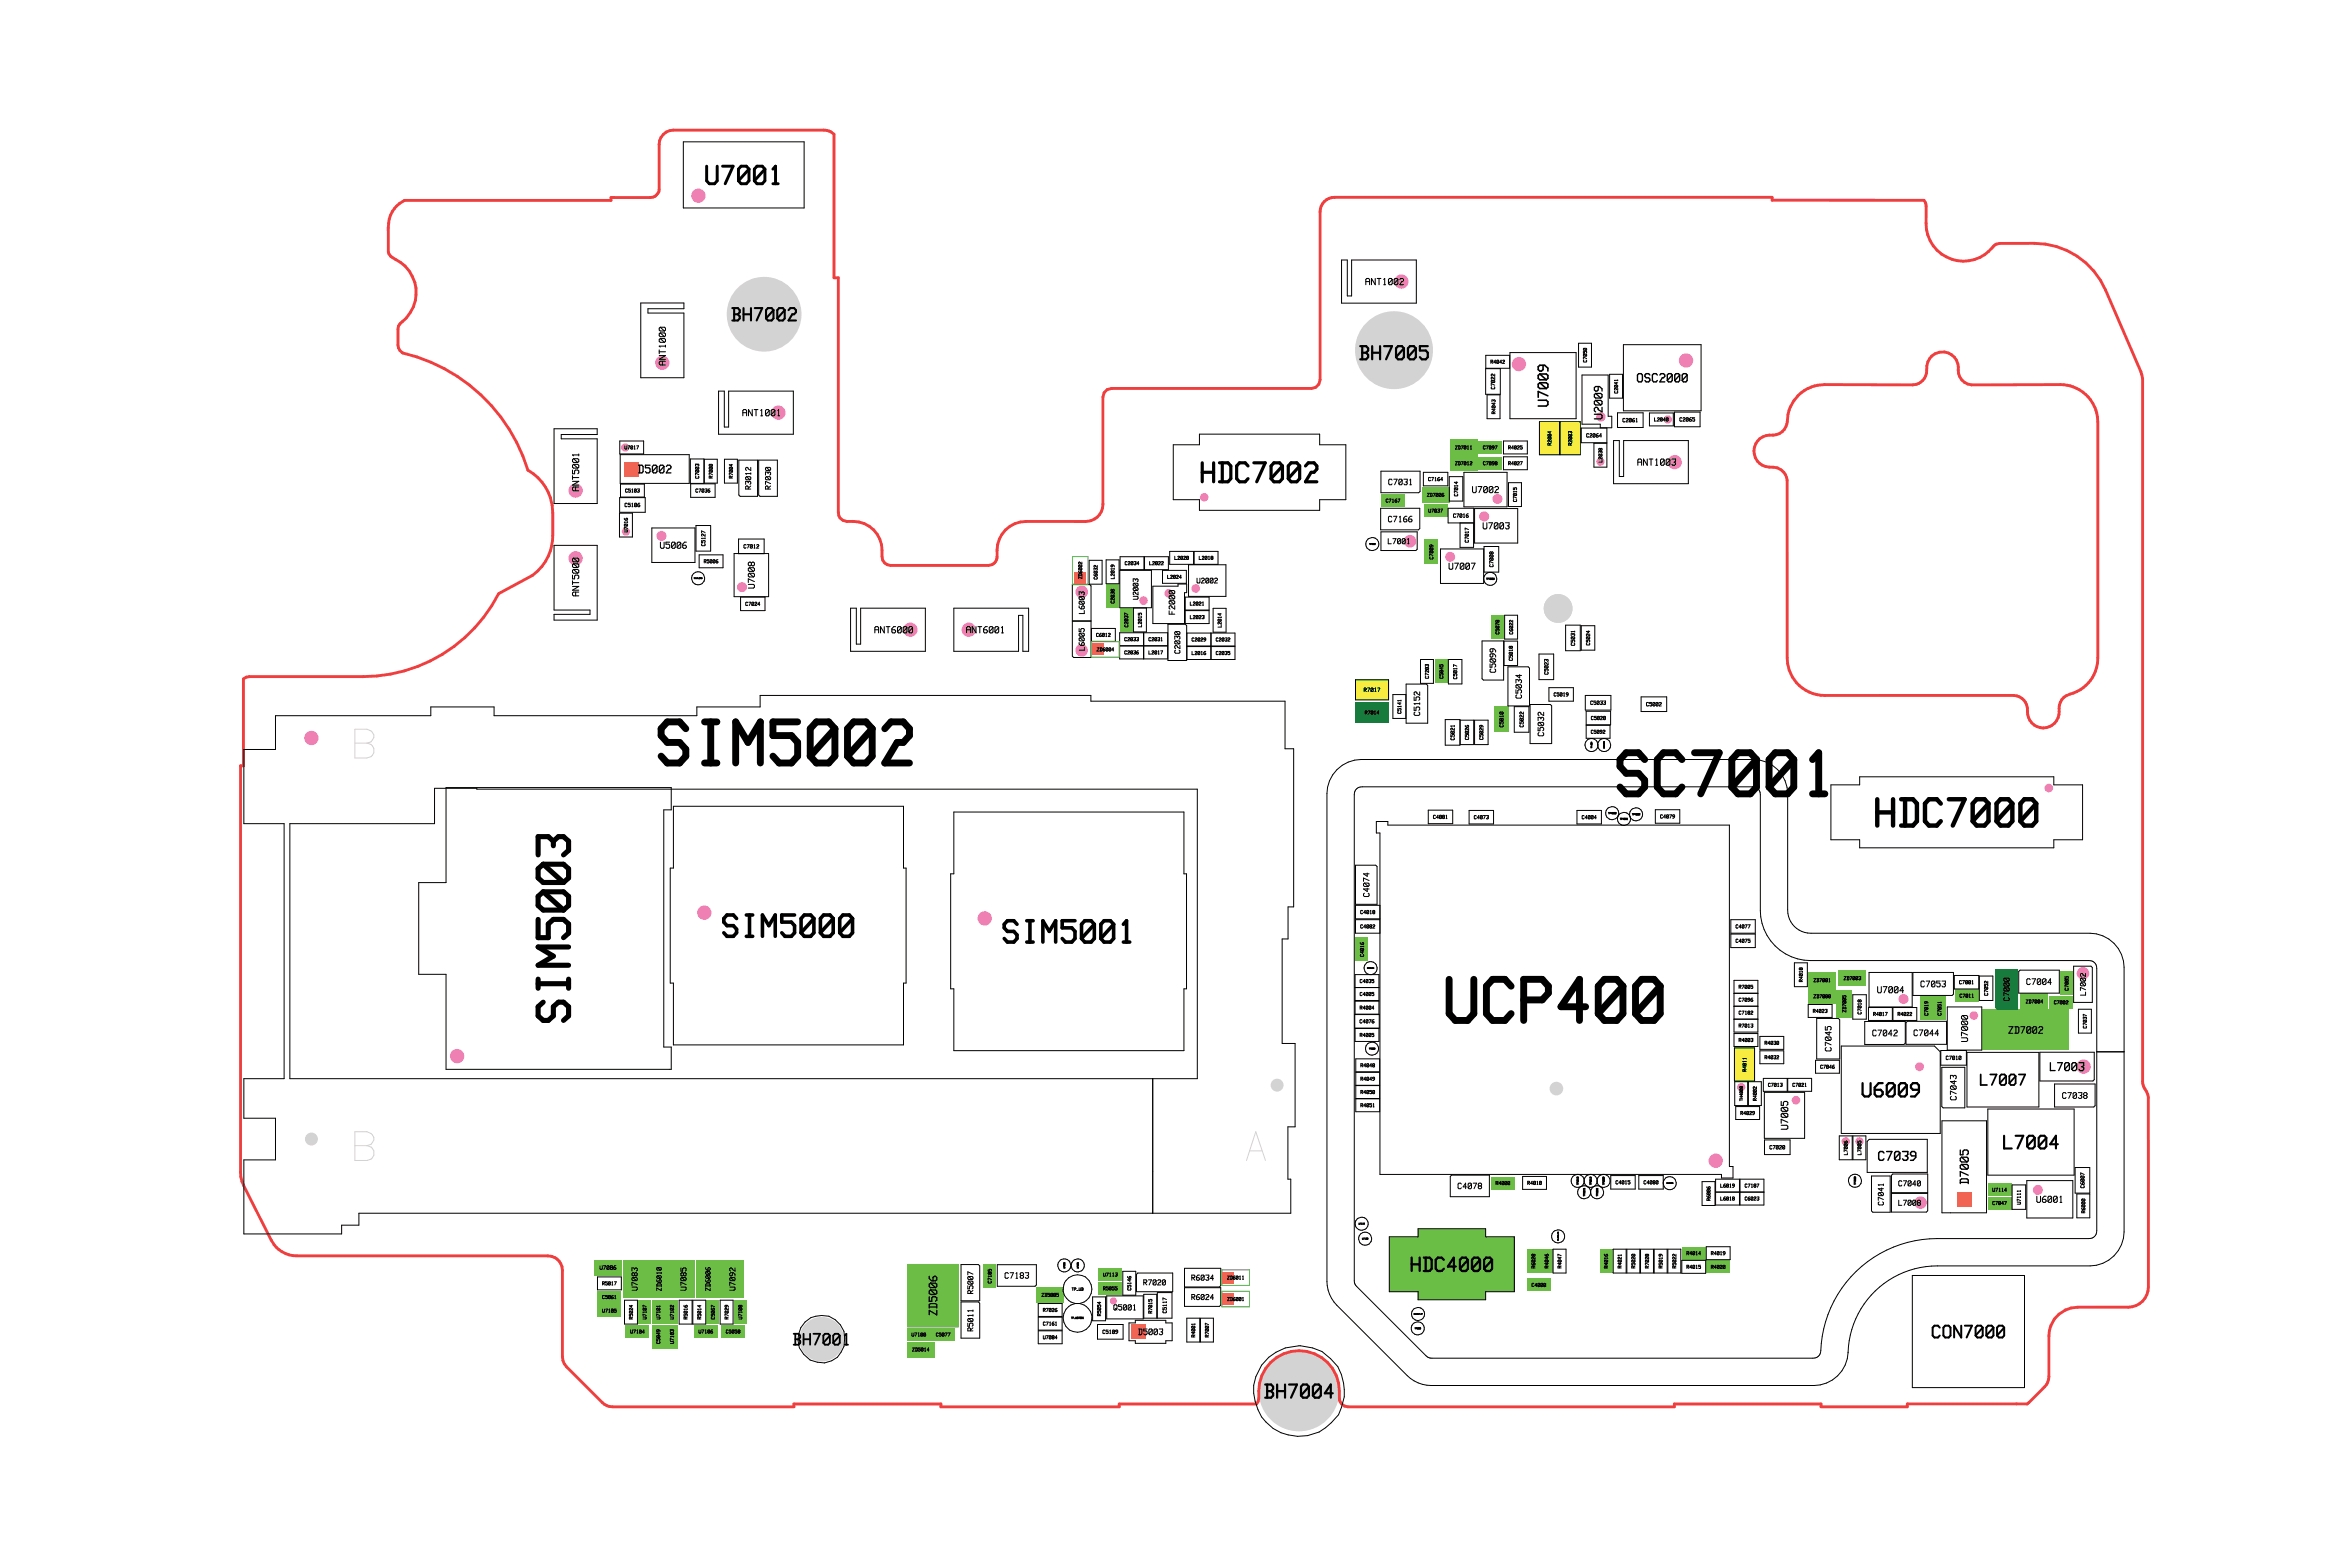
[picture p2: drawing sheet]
<svg xmlns="http://www.w3.org/2000/svg" width="297mm" height="199mm" viewBox="0 0 297 199" stroke-linecap="round" stroke-linejoin="round" font-family="sans-serif">
<defs><g id="words">
<g font-size="8.3">
<text x="83.4" y="97.5">SIM5002</text>
<text x="205" y="101.4">SC7001</text>
<text x="182.9" y="130.2">UCP400</text>
</g>
<text font-size="6.2" x="75.1" y="127.4" transform="rotate(-90 75.1 127.4)">SIM5003</text>
<text font-size="5.3" x="237.2" y="105.2">HDC7000</text>
<g font-size="4.3">
<text x="91.6" y="119.2">SIM5000</text>
<text x="127.2" y="119.9">SIM5001</text>
</g>
<text font-size="3.9" x="151.8" y="61.5">HDC7002</text>
<text font-size="3.6" x="89.3" y="23.6">U7001</text>
<g font-size="2.7">
<text x="172.3" y="45.8">BH7005</text>
<text x="236" y="139.4">U6009</text>
<text x="178.6" y="161.5">HDC4000</text>
<text x="160.2" y="177.6">BH7004</text>
</g>
<text font-size="2.6" x="254.2" y="146">L7004</text>
<text font-size="2.5" x="92.6" y="40.9">BH7002</text>
<text font-size="2.4" x="244.7" y="169.9">CON7000</text>
<text font-size="2.2" x="100.4" y="170.8">BH7001</text>
<text font-size="2.1" x="251.2" y="137.9">L7007</text>
<text font-size="2" x="197.3" y="51" transform="rotate(-90 197.3 51)">U7009</text>
<text font-size="1.8" x="238.2" y="147.4">C7039</text>
<text font-size="1.7" x="207.5" y="48.6">OSC2000</text>
<g font-size="1.6">
<text x="204" y="52.7" transform="rotate(-90 204 52.7)">U2009</text>
<text x="80.8" y="60.1">D5002</text>
<text x="260.1" y="136">L7003</text>
<text x="250.5" y="149.8" transform="rotate(-90 250.5 149.8)">D7005</text>
</g>
<text font-size="1.5" x="119.6" y="166.4" transform="rotate(-90 119.6 166.4)">ZD5006</text>
<g font-size="1.3">
<text x="173.1" y="36.2">ANT1002</text>
<text x="85" y="46" transform="rotate(-90 85 46)">ANT1000</text>
<text x="94.1" y="52.9">ANT1001</text>
<text x="207.6" y="59.2">ANT1003</text>
<text x="74" y="62" transform="rotate(-90 74 62)">ANT5001</text>
<text x="74" y="75.3" transform="rotate(-90 74 75.3)">ANT5000</text>
<text x="110.8" y="80.4">ANT6000</text>
<text x="122.5" y="80.4">ANT6001</text>
<text x="254.7" y="131.2">ZD7002</text>
<text x="227.4" y="142.9" transform="rotate(-90 227.4 142.9)">U7005</text>
</g>
<g font-size="1.2">
<text x="186.7" y="62.6">U7002</text>
<text x="83.7" y="69.7">U5006</text>
<text x="188" y="67.2">U7003</text>
<text x="96.3" y="74.3" transform="rotate(-90 96.3 74.3)">U7008</text>
<text x="183.7" y="72.4">U7007</text>
<text x="243.6" y="125.3">C7053</text>
<text x="257.1" y="125.1">C7004</text>
<text x="237.5" y="131.6">C7042</text>
<text x="238.1" y="126.1">U7004</text>
<text x="242.7" y="131.5">C7044</text>
<text x="250.2" y="131.8" transform="rotate(-90 250.2 131.8)">U7000</text>
<text x="232.9" y="133" transform="rotate(-90 232.9 133)">C7045</text>
<text x="248.7" y="139.2" transform="rotate(-90 248.7 139.2)">C7043</text>
<text x="261.6" y="139.5">C7038</text>
<text x="258.3" y="152.7">U6001</text>
<text x="144.3" y="169.5">D5003</text>
</g>
<g font-size="1.1">
<text x="176.1" y="61.6">C7031</text>
<text x="176.1" y="66.3">C7166</text>
<text x="149.6" y="77.5" transform="rotate(-90 149.6 77.5)">F2000</text>
<text x="190.3" y="85" transform="rotate(-90 190.3 85)">C5099</text>
<text x="193.6" y="88.2" transform="rotate(-90 193.6 88.2)">C5034</text>
<text x="180.7" y="90.4" transform="rotate(-90 180.7 90.4)">C5152</text>
<text x="196.4" y="93" transform="rotate(-90 196.4 93)">C5032</text>
<text x="174.2" y="113.4" transform="rotate(-90 174.2 113.4)">C4074</text>
<text x="255.4" y="126.7" transform="rotate(-90 255.4 126.7)">C7000</text>
<text x="184.9" y="151">C4078</text>
<text x="81.3" y="163.4" transform="rotate(-90 81.3 163.4)">U7083</text>
<text x="87.6" y="163.4" transform="rotate(-90 87.6 163.4)">U7085</text>
<text x="93.8" y="163.4" transform="rotate(-90 93.8 163.4)">U7092</text>
<text x="127.4" y="162.3">C7183</text>
<text x="141.2" y="166.4">Q5001</text>
</g>
<g font-size="1">
<text x="95.7" y="61.7" transform="rotate(-90 95.7 61.7)">R3012</text>
<text x="98.3" y="61.7" transform="rotate(-90 98.3 61.7)">R7030</text>
<text x="176.1" y="69.1">L7001</text>
<text x="138.1" y="77.5" transform="rotate(-90 138.1 77.5)">L6003</text>
<text x="144.8" y="75.8" transform="rotate(-90 144.8 75.8)">U2003</text>
<text x="151.8" y="74.1">U2002</text>
<text x="138.1" y="82.1" transform="rotate(-90 138.1 82.1)">L6005</text>
<text x="150.2" y="82.6" transform="rotate(-90 150.2 82.6)">C2030</text>
<text x="265.1" y="125.9" transform="rotate(-90 265.1 125.9)">L7002</text>
<text x="239.4" y="152.6" transform="rotate(-90 239.4 152.6)">C7041</text>
<text x="240.8" y="150.6">C7040</text>
<text x="240.9" y="153.1">L7008</text>
<text x="123.9" y="163.8" transform="rotate(-90 123.9 163.8)">R5007</text>
<text x="145" y="163.2">R7020</text>
<text x="151.1" y="165">R6024</text>
<text x="151.1" y="162.6">R6034</text>
<text x="123.9" y="168.6" transform="rotate(-90 123.9 168.6)">R5011</text>
</g>
<g font-size=".9">
<text x="84.3" y="163.5" transform="rotate(-90 84.3 163.5)">ZD6010</text>
<text x="90.5" y="163.5" transform="rotate(-90 90.5 163.5)">ZD6006</text>
</g>
<g font-size=".8">
<text x="173" y="87.9">R7017</text>
<text x="76" y="161.2">U7086</text>
</g>
<g font-size=".7">
<text x="189.1" y="46.2">R4042</text>
<text x="201.6" y="45.7" transform="rotate(-90 201.6 45.7)">C7050</text>
<text x="190" y="49.1" transform="rotate(-90 190 49.1)">C7022</text>
<text x="190" y="52.3" transform="rotate(-90 190 52.3)">R4043</text>
<text x="205.5" y="49.7" transform="rotate(-90 205.5 49.7)">C2041</text>
<text x="205.8" y="53.6">C2061</text>
<text x="209.9" y="53.5">L2040</text>
<text x="213.1" y="53.5">C2065</text>
<text x="79.2" y="57.1">U7017</text>
<text x="184.6" y="57">ZD7011</text>
<text x="188.1" y="57.1">C7097</text>
<text x="188.1" y="59.1">C7098</text>
<text x="191.3" y="57.1">R4025</text>
<text x="191.3" y="59.1">R4027</text>
<text x="197.1" y="56.3" transform="rotate(-90 197.1 56.3)">R2004</text>
<text x="199.7" y="56.3" transform="rotate(-90 199.7 56.3)">R2003</text>
<text x="201.2" y="55.5">C2064</text>
<text x="203.6" y="58.4" transform="rotate(-90 203.6 58.4)">L2038</text>
<text x="79.2" y="64.4">C5106</text>
<text x="79.3" y="62.5">C5103</text>
<text x="88.2" y="62.5">C7036</text>
<text x="89" y="60.5" transform="rotate(-90 89 60.5)">C7003</text>
<text x="90.7" y="60.5" transform="rotate(-90 90.7 60.5)">R7000</text>
<text x="93.3" y="60.5" transform="rotate(-90 93.3 60.5)">R7004</text>
<text x="175.8" y="63.8">C7167</text>
<text x="181" y="63.1">ZD7006</text>
<text x="181.2" y="61.1">C7164</text>
<text x="181.2" y="65.1">U7037</text>
<text x="184.4" y="65.7">C7016</text>
<text x="185.3" y="62.7" transform="rotate(-90 185.3 62.7)">C7014</text>
<text x="192.7" y="63.4" transform="rotate(-90 192.7 63.4)">C7015</text>
<text x="79.9" y="67.3" transform="rotate(-90 79.9 67.3)">U7016</text>
<text x="89.3" y="71.5">R5006</text>
<text x="89.8" y="69" transform="rotate(-90 89.8 69)">C5127</text>
<text x="94.3" y="69.6">C7012</text>
<text x="142.7" y="71.7">C2034</text>
<text x="145.8" y="71.7">L2022</text>
<text x="149" y="71.1">L2020</text>
<text x="152.1" y="71.1">L2018</text>
<text x="182.1" y="70.7" transform="rotate(-90 182.1 70.7)">C7009</text>
<text x="186.6" y="68.6" transform="rotate(-90 186.6 68.6)">C7017</text>
<text x="189.8" y="71.7" transform="rotate(-90 189.8 71.7)">C7008</text>
<text x="94.6" y="76.9">C7024</text>
<text x="137.6" y="73.3" transform="rotate(-90 137.6 73.3)">ZD6002</text>
<text x="139.5" y="73.3" transform="rotate(-90 139.5 73.3)">C6032</text>
<text x="141.7" y="76.3" transform="rotate(-90 141.7 76.3)">C2038</text>
<text x="141.7" y="73.2" transform="rotate(-90 141.7 73.2)">L2019</text>
<text x="148.1" y="73.5">L2024</text>
<text x="151" y="76.9">L2021</text>
<text x="139.1" y="80.8">C6012</text>
<text x="139.1" y="82.7">ZD6004</text>
<text x="142.6" y="81.4">C2033</text>
<text x="142.6" y="83.1">C2036</text>
<text x="143.4" y="79.3" transform="rotate(-90 143.4 79.3)">C2037</text>
<text x="145.1" y="79.3" transform="rotate(-90 145.1 79.3)">L2015</text>
<text x="145.7" y="81.4">C2031</text>
<text x="145.7" y="83.1">L2017</text>
<text x="151" y="78.6">L2023</text>
<text x="151.2" y="81.4">C2029</text>
<text x="151.2" y="83.1">L2016</text>
<text x="154.3" y="81.4">C2032</text>
<text x="154.3" y="83.1">C2035</text>
<text x="155.2" y="79.3" transform="rotate(-90 155.2 79.3)">L2014</text>
<text x="190.5" y="80.3" transform="rotate(-90 190.5 80.3)">C5078</text>
<text x="192.2" y="83.6" transform="rotate(-90 192.2 83.6)">C5018</text>
<text x="192.2" y="80.3" transform="rotate(-90 192.2 80.3)">C6022</text>
<text x="200.1" y="81.7" transform="rotate(-90 200.1 81.7)">C5031</text>
<text x="202" y="81.6" transform="rotate(-90 202 81.6)">C5024</text>
<text x="181.6" y="85.9" transform="rotate(-90 181.6 85.9)">C7203</text>
<text x="183.4" y="85.9" transform="rotate(-90 183.4 85.9)">C5045</text>
<text x="185.1" y="85.9" transform="rotate(-90 185.1 85.9)">C5017</text>
<text x="196.7" y="85.3" transform="rotate(-90 196.7 85.3)">C5023</text>
<text x="197.1" y="88.4">C5019</text>
<text x="201.8" y="89.5">C5033</text>
<text x="208.8" y="89.7">C5002</text>
<text x="173.1" y="90.7">R7014</text>
<text x="178.1" y="90.3" transform="rotate(-90 178.1 90.3)">C5141</text>
<text x="184.8" y="93.7" transform="rotate(-90 184.8 93.7)">C5021</text>
<text x="186.6" y="93.6" transform="rotate(-90 186.6 93.6)">C5026</text>
<text x="188.5" y="93.6" transform="rotate(-90 188.5 93.6)">C5029</text>
<text x="191" y="92" transform="rotate(-90 191 92)">C5010</text>
<text x="193.6" y="92" transform="rotate(-90 193.6 92)">C5022</text>
<text x="201.8" y="93.1">C5092</text>
<text x="201.8" y="91.4">C5020</text>
<text x="181.8" y="103.9">C4081</text>
<text x="187" y="104">C4073</text>
<text x="200.7" y="104">C4004</text>
<text x="210.6" y="103.9">C4079</text>
<text x="172.6" y="116">C4018</text>
<text x="172.6" y="117.8">C4082</text>
<text x="220.2" y="119.7">C4075</text>
<text x="220.2" y="117.8">C4077</text>
<text x="172.5" y="124.8">C4035</text>
<text x="173.3" y="121.2" transform="rotate(-90 173.3 121.2)">C4016</text>
<text x="220.6" y="125.5">R7005</text>
<text x="229" y="124.4" transform="rotate(-90 229 124.4)">R4018</text>
<text x="230.1" y="124.7">ZD7001</text>
<text x="233.9" y="124.4">ZD7003</text>
<text x="248.6" y="124.9">C7001</text>
<text x="262.7" y="125.5" transform="rotate(-90 262.7 125.5)">C7005</text>
<text x="172.5" y="129.9">C4076</text>
<text x="172.5" y="128.2">R4004</text>
<text x="172.5" y="131.6">R4005</text>
<text x="172.5" y="126.4">C4005</text>
<text x="220.6" y="130.4">R7013</text>
<text x="220.6" y="127.1">C7096</text>
<text x="220.6" y="128.8">C7182</text>
<text x="230" y="128.6">R4023</text>
<text x="230.1" y="126.7">ZD7000</text>
<text x="234.5" y="128.3" transform="rotate(-90 234.5 128.3)">ZD7005</text>
<text x="236.5" y="128.5" transform="rotate(-90 236.5 128.5)">C7018</text>
<text x="237.6" y="129">R4017</text>
<text x="240.7" y="129">R4022</text>
<text x="244.9" y="128.6" transform="rotate(-90 244.9 128.6)">C7019</text>
<text x="246.6" y="128.6" transform="rotate(-90 246.6 128.6)">C7051</text>
<text x="248.6" y="126.6">C7011</text>
<text x="252.5" y="126.1" transform="rotate(-90 252.5 126.1)">C7052</text>
<text x="257" y="127.4">ZD7004</text>
<text x="260.6" y="127.5">C7002</text>
<text x="265" y="130.3" transform="rotate(-90 265 130.3)">C7037</text>
<text x="172.6" y="135.5">R4048</text>
<text x="172.6" y="137.2">R4049</text>
<text x="220.6" y="132.3">R4003</text>
<text x="221.8" y="135.8" transform="rotate(-90 221.8 135.8)">R4011</text>
<text x="223.9" y="132.6">R4030</text>
<text x="223.9" y="134.4">R4032</text>
<text x="224.3" y="137.9">C7013</text>
<text x="227.4" y="137.9">C7021</text>
<text x="230.9" y="135.7">C7046</text>
<text x="246.9" y="134.5">C7010</text>
<text x="172.6" y="138.9">R4050</text>
<text x="172.6" y="140.5">R4051</text>
<text x="220.8" y="141.5">R4029</text>
<text x="223.2" y="139.5" transform="rotate(-90 223.2 139.5)">R4002</text>
<text x="224.5" y="145.9">C7020</text>
<text x="234.7" y="146.3" transform="rotate(-90 234.7 146.3)">L7006</text>
<text x="236.4" y="146.3" transform="rotate(-90 236.4 146.3)">L7005</text>
<text x="189.7" y="150.4">R4000</text>
<text x="193.8" y="150.4">R4010</text>
<text x="205" y="150.3">C4015</text>
<text x="208.5" y="150.3">C4080</text>
<text x="217.3" y="152.1" transform="rotate(-90 217.3 152.1)">R6006</text>
<text x="218.3" y="152.4">L6018</text>
<text x="218.3" y="150.7">L6019</text>
<text x="221.4" y="152.4">C6023</text>
<text x="221.4" y="150.7">C7187</text>
<text x="252.8" y="151.3">U7114</text>
<text x="252.8" y="152.9">C7047</text>
<text x="256.7" y="152.6" transform="rotate(-90 256.7 152.6)">U7111</text>
<text x="264.8" y="150.5" transform="rotate(-90 264.8 150.5)">C6007</text>
<text x="264.8" y="153.7" transform="rotate(-90 264.8 153.7)">R6000</text>
<text x="195.1" y="160.7" transform="rotate(-90 195.1 160.7)">R6028</text>
<text x="196.7" y="160.7" transform="rotate(-90 196.7 160.7)">R4046</text>
<text x="198.4" y="160.7" transform="rotate(-90 198.4 160.7)">R4047</text>
<text x="204.3" y="160.7" transform="rotate(-90 204.3 160.7)">R4016</text>
<text x="206" y="160.7" transform="rotate(-90 206 160.7)">R4021</text>
<text x="207.7" y="160.7" transform="rotate(-90 207.7 160.7)">R5020</text>
<text x="209.5" y="160.7" transform="rotate(-90 209.5 160.7)">R7028</text>
<text x="211.2" y="160.7" transform="rotate(-90 211.2 160.7)">R5019</text>
<text x="212.9" y="160.7" transform="rotate(-90 212.9 160.7)">R5022</text>
<text x="214" y="159.3">R4014</text>
<text x="214" y="161">R4015</text>
<text x="217.1" y="159.3">R4019</text>
<text x="217.1" y="161">R4020</text>
<text x="76.4" y="166.6">U7105</text>
<text x="76.4" y="163.1">R5017</text>
<text x="76.4" y="164.9">C5061</text>
<text x="80.6" y="167.2" transform="rotate(-90 80.6 167.2)">R5024</text>
<text x="82.3" y="167.2" transform="rotate(-90 82.3 167.2)">U7107</text>
<text x="84" y="167.2" transform="rotate(-90 84 167.2)">U7101</text>
<text x="85.8" y="167.2" transform="rotate(-90 85.8 167.2)">U7102</text>
<text x="87.5" y="167.2" transform="rotate(-90 87.5 167.2)">R5016</text>
<text x="89.2" y="167.2" transform="rotate(-90 89.2 167.2)">R5014</text>
<text x="91" y="167.2" transform="rotate(-90 91 167.2)">C5067</text>
<text x="92.7" y="167.2" transform="rotate(-90 92.7 167.2)">R7029</text>
<text x="94.4" y="167.2" transform="rotate(-90 94.4 167.2)">U7108</text>
<text x="126.1" y="162.6" transform="rotate(-90 126.1 162.6)">C7185</text>
<text x="132.1" y="164.6">ZD5005</text>
<text x="132.3" y="166.5">R7026</text>
<text x="139.9" y="162">U7113</text>
<text x="139.9" y="163.8">R5055</text>
<text x="140" y="166.8" transform="rotate(-90 140 166.8)">R5054</text>
<text x="143.8" y="163.5" transform="rotate(-90 143.8 163.5)">C5146</text>
<text x="146.5" y="166.5" transform="rotate(-90 146.5 166.5)">R7015</text>
<text x="148.3" y="166.4" transform="rotate(-90 148.3 166.4)">C5117</text>
<text x="155.7" y="165.1">ZD6001</text>
<text x="155.7" y="162.4">ZD6011</text>
<text x="194.3" y="163.3">C4000</text>
<text x="79.9" y="169.3">U7104</text>
<text x="84" y="170.3" transform="rotate(-90 84 170.3)">C5049</text>
<text x="85.8" y="170.3" transform="rotate(-90 85.8 170.3)">U7103</text>
<text x="88.6" y="169.3">U7106</text>
<text x="92.1" y="169.3">C5058</text>
<text x="115.6" y="169.6">U7100</text>
<text x="115.7" y="171.5">ZD5014</text>
<text x="118.7" y="169.6">C5077</text>
<text x="132.3" y="170">U7084</text>
<text x="132.3" y="168.3">C7161</text>
<text x="139.9" y="169.3">C5109</text>
<text x="151.9" y="169.5" transform="rotate(-90 151.9 169.5)">R4001</text>
<text x="153.6" y="169.5" transform="rotate(-90 153.6 169.5)">R7007</text>
</g>
<text font-size=".6" x="221.3" y="139.6" transform="rotate(-90 221.3 139.6)">TH4000</text>
<text font-size=".5" x="135.9" y="163.8">TP_UB</text>
<g font-size=".3">
<text x="188.6" y="73.6">TP7003</text>
<text x="204" y="103.3">TP4000</text>
<text x="205.5" y="104.1">TP4001</text>
<text x="207.1" y="103.5">TP4002</text>
<text x="172.4" y="155.4">U7119</text>
<text x="200.4" y="150.3" transform="rotate(-90 200.4 150.3)">TP5010</text>
<text x="201.2" y="151.7" transform="rotate(-90 201.2 151.7)">TP5015</text>
<text x="202" y="150.3" transform="rotate(-90 202 150.3)">TP5012</text>
<text x="202.9" y="151.7" transform="rotate(-90 202.9 151.7)">TP5008</text>
<text x="203.7" y="150.3" transform="rotate(-90 203.7 150.3)">TP5009</text>
<text x="235.6" y="150.2" transform="rotate(-90 235.6 150.2)">TP7000</text>
<text x="135.2" y="160.9" transform="rotate(-90 135.2 160.9)">U7126</text>
<text x="136.9" y="160.9" transform="rotate(-90 136.9 160.9)">U7125</text>
<text x="172.8" y="157.3">U7120</text>
<text x="135.9" y="167.4">TP_UB7001</text>
</g>
<g font-size=".2">
<text x="173.7" y="69.1">TP7002</text>
<text x="202.1" y="94.9" transform="rotate(-90 202.1 94.9)">TP_4004</text>
<text x="173.7" y="133.2">TP2000</text>
<text x="179.5" y="168.7">TP5000</text>
</g>
</g></defs>
<path d="M45 92.6h1.6a.98 .98 0 0 1 .8 1l-.3 .6-.5 .1a.94 .94 0 0 1 .9 1 .94 .94 0 0 1-.9 .9h-1.6zM45 94.3h1.6M45 145.4h1.6M45 143.6h1.6a.98 .98 0 0 1 .8 1.1l-.3 .5-.5 .2a.94 .94 0 0 1 .9 .9 .94 .94 0 0 1-.9 1h-1.6zM158.6 146.1h1.5M160.5 147.3l-1.2-3.7-1.2 3.7" fill="none" stroke="#d3d3d3" stroke-width=".13"/>
<g fill="#d3d3d3">
<circle cx="104.2" cy="170" r="2.83"/>
<circle cx="96.9" cy="39.9" r="4.7"/>
<circle cx="164.8" cy="176.6" r="5.1"/>
<circle cx="176.9" cy="44.4" r="4.9"/>
<circle cx="197.5" cy="138.2" r=".87"/>
<circle cx="197.7" cy="77.2" r="1.82"/>
<circle cx="39.5" cy="144.6" r=".82"/>
<circle cx="162" cy="137.7" r=".82"/>
<circle cx="39.5" cy="93.7" r=".82"/>
</g>
<path d="M83.5 24.5a1.02 1.02 0 0 1-1 .6h-5v.3h-26.2a3.7 3.7 0 0 0-2 3.5v3.1a1.39 1.39 0 0 0 .9 .9 4.7 4.7 0 0 1 .6 8.1l-.3 .4v.4v2l.2 .7 .4 .3a21.9 21.9 0 0 1 15.9 14.9 6.2 6.2 0 0 1 3.1 5.4 12.3 12.3 0 0 1-.3 4.8 6.2 6.2 0 0 1-2.2 3.1l-4.3 2.3a19.3 19.3 0 0 1-17.3 10.6h-14.4h-.4l-.3 .3v11h-.4v51.6l.1 .6 .3 1.1 3.5 6.9a3.6 3.6 0 0 0 3.3 2h31.8a1.83 1.83 0 0 1 1.9 1.8v11v.5l.5 .8 4.5 4.5a1.81 1.81 0 0 0 1.3 .6h23v-.4h18.7v.4h22.6v-.4h17.4l.2-.3 .1-.4a5.2 5.2 0 0 1 7.1-5.7 5.3 5.3 0 0 1 3.1 5.7 1.1 1.1 0 0 0 1.1 1.1h41.4v-.4h18.6v.4l11-.1v-.3h15.2l2.2-2.2a1.83 1.83 0 0 0 .5-1.3v-5.1a3.6 3.6 0 0 1 3.7-3.7h6.4a2.56 2.56 0 0 0 2.6-2.5v-24.1l-.1-.4-.6-1.1-.1-.6v-89.2l-.2-.8-4.5-10.4a9.9 9.9 0 0 0-9-5.9h-4.4l-.6 .2M83.5 24.5l.1-.4v-5.8a1.84 1.84 0 0 1 1.8-1.8h19.1a1.81 1.81 0 0 1 1.3 .5v18.3h.6v29.7a1.09 1.09 0 0 0 1 1.2 3.9 3.9 0 0 1 4.5 4.5 1.09 1.09 0 0 0 1.1 1.1h12.4a1.09 1.09 0 0 0 1.1-1.1 3.8 3.8 0 0 1 3.6-4.5h7.6a2.17 2.17 0 0 0 2.2-2.2v-13.6l.2-.6 .4-.4 .5-.1h25.4l.5-.1 .4-.4 .2-.6v-21.3a1.83 1.83 0 0 1 1.8-1.9h55.5v.4h19.3l.2 .5a14.7 14.7 0 0 0 .3 3.9 4.8 4.8 0 0 0 3.8 3.3 4.8 4.8 0 0 0 4.7-2M245.5 44.9a2.03 2.03 0 0 1 2.9 2.1 1.84 1.84 0 0 0 1.8 1.9l11.2-.1a4.8 4.8 0 0 1 4.7 4.8v29.9a4.7 4.7 0 0 1-3.5 4.6 1.9 1.9 0 0 0-1.4 2.2 2.01 2.01 0 0 1-2 2.1 2.01 2.01 0 0 1-2-2.1 1.83 1.83 0 0 0-1.7-2h-24a4.8 4.8 0 0 1-4.8-4.8v-22.5a1.89 1.89 0 0 0-2.2-1.7 2.05 2.05 0 0 1-2-2.3 2.05 2.05 0 0 1 2.4-1.8 1.84 1.84 0 0 0 1.9-1.7 4.7 4.7 0 0 1 4.7-4.7h11.2a1.82 1.82 0 0 0 1.7-1.8 2.09 2.09 0 0 1 1.1-2.1" fill="none" stroke="#ef3e3d" stroke-width=".36"/>
<g fill="#6bbd45">
<path d="M142.1 77.2h1.6v3h-1.6z"/>
<path d="M140.3 74.2h1.7v3h-1.7z"/>
<path d="M193.7 162.3h3v1.6h-3z"/>
<path d="M172 119h1.6v3h-1.6z"/>
<path d="M189.6 89.7h1.8v3.2h-1.8z"/>
<path d="M182 83.7h1.7v3h-1.7z"/>
<path d="M82.7 168.1h1.6v3.1h-1.6z"/>
<path d="M91.5 168.2h3v1.6h-3z"/>
<path d="M75.8 163.8h3v1.6h-3z"/>
<path d="M89.6 165h1.7v3h-1.7z"/>
<path d="M118.1 168.6h3.1v1.6h-3.1z"/>
<path d="M189.2 78.1h1.6v3h-1.6z"/>
</g>
<path d="M253.1 123h2.9v5.1h-2.6l-.3-.2z" fill="#0d7c3e"/>
<path d="M253.1 123h2.9v5.1h-2.6l-.3-.2z" fill="#107c3e"/>
<g fill="#6bbd45">
<path d="M260 126.4h3v1.6h-3z"/>
<path d="M261.4 123.3h1.6v3h-1.6z"/>
<path d="M180.7 68.5h1.7v3.1h-1.7z"/>
<path d="M248 125.6h3v1.6h-3z"/>
<path d="M243.6 126.5h1.6v3h-1.6z"/>
<path d="M252.2 151.9h3v1.6h-3z"/>
<path d="M245.2 126.5h1.7v3h-1.7z"/>
<path d="M187.6 56h3v1.6h-3z"/>
<path d="M187.6 58h3v1.6h-3z"/>
<path d="M175.2 62.7h3v1.7h-3z"/>
<path d="M124.8 160.5h1.6v3h-1.6z"/>
</g>
<path d="M176.3 157h3.6v-1h8.6v1h3.6v6.9h-3.6v1.1h-8.6v-1.1h-3.6z" fill="#6abd45"/>
<g fill="#fcee28">
<path d="M197.9 53.5h2.6v4.2h-2.6z"/>
<path d="M195.3 53.5h2.6v4.2h-2.6z"/>
</g>
<path d="M189.2 149.3h3v1.7h-3z" fill="#6bbd45"/>
<path d="M220 133h2.6v4.2h-2.6z" fill="#fcee28"/>
<g fill="#6bbd45">
<path d="M213.4 158.2h3v1.7h-3z"/>
<path d="M202.9 158.5h1.7v3.1h-1.7z"/>
<path d="M216.5 160h3v1.6h-3z"/>
<path d="M195.4 158.5h1.6v3.1h-1.6z"/>
<path d="M139.3 162.7h3.1v1.6h-3.1z"/>
<path d="M193.7 158.5h1.7v3.1h-1.7z"/>
</g>
<path d="M172 89.2h4.2v2.5h-4.2z" fill="#0d7c3e"/>
<path d="M172 89.2h4.2v2.5h-4.2z" fill="#107c3e"/>
<path d="M172 86.3h4.2v2.5h-4.2z" fill="#fcee28"/>
<g fill="#6bbd45">
<path d="M180.6 64h3v1.6h-3z"/>
<path d="M79 160h3v4.7h-3z"/>
</g>
<path d="M79 160h3v4.7h-3z" fill="#6abd45"/>
<path d="M85.3 160h2.9v4.7h-2.9z" fill="#6bbd45"/>
<path d="M85.3 160h2.9v4.7h-2.9z" fill="#6abd45"/>
<path d="M75.4 159.9h3.5v2h-3.5z" fill="#6bbd45"/>
<path d="M75.4 159.9h3.5v2h-3.5z" fill="#6abd45"/>
<path d="M91.5 160h2.9v4.7h-2.9z" fill="#6bbd45"/>
<path d="M91.5 160h2.9v4.7h-2.9z" fill="#6abd45"/>
<g fill="#6bbd45">
<path d="M115 168.6h3.1v1.6h-3.1z"/>
<path d="M82.7 165h1.6v3h-1.6z"/>
<path d="M84.4 165h1.7v3h-1.7z"/>
<path d="M84.4 168.1h1.7v3.1h-1.7z"/>
<path d="M79.4 168.2h3v1.6h-3z"/>
<path d="M75.8 165.5h3v1.7h-3z"/>
<path d="M88 168.2h3.1v1.6h-3.1z"/>
<path d="M81 165h1.6v3h-1.6z"/>
<path d="M93.1 165h1.6v3h-1.6z"/>
<path d="M139.3 161h3.1v1.6h-3.1z"/>
<path d="M252.2 150.2h3v1.6h-3z"/>
<path d="M131.5 163.4h3.5v1.9h-3.5z"/>
</g>
<path d="M131.5 163.4h3.5v1.9h-3.5z" fill="#6abd45"/>
<path d="M115.1 160.4h6.6v8.1h-6.6z" fill="#6bbd45"/>
<path d="M115.1 160.4h6.6v8.1h-6.6z" fill="#6abd45"/>
<path d="M115.1 170.3h3.5v2h-3.5z" fill="#6bbd45"/>
<path d="M115.1 170.3h3.5v2h-3.5z" fill="#6abd45"/>
<path d="M88.4 160h2.9v4.7h-2.9z" fill="#6bbd45"/>
<path d="M88.4 160h2.9v4.7h-2.9z" fill="#6abd45"/>
<path d="M82.2 160h2.9v4.7h-2.9z" fill="#6bbd45"/>
<path d="M82.2 160h2.9v4.7h-2.9z" fill="#6abd45"/>
<path d="M229.4 125.5h3.5v1.9h-3.5z" fill="#6bbd45"/>
<path d="M229.4 125.5h3.5v1.9h-3.5z" fill="#6abd45"/>
<path d="M229.4 123.4h3.5v2h-3.5z" fill="#6bbd45"/>
<path d="M229.4 123.4h3.5v2h-3.5z" fill="#6abd45"/>
<path d="M251.5 128.2h11v5.1h-11z" fill="#6bbd45"/>
<path d="M251.5 128.2h11v5.1h-11z" fill="#6abd45"/>
<path d="M233.3 123.2h3.5v1.9h-3.5z" fill="#6bbd45"/>
<path d="M233.3 123.2h3.5v1.9h-3.5z" fill="#6abd45"/>
<path d="M256.4 126.1h3.5v2h-3.5z" fill="#6bbd45"/>
<path d="M256.4 126.1h3.5v2h-3.5z" fill="#6abd45"/>
<path d="M233 125.6h2v3.6h-2z" fill="#6bbd45"/>
<path d="M233 125.6h2v3.6h-2z" fill="#6abd45"/>
<path d="M180.4 61.8h3.5v2h-3.5z" fill="#6bbd45"/>
<path d="M180.4 61.8h3.5v2h-3.5z" fill="#6abd45"/>
<path d="M183.9 55.8h3.5v2h-3.5z" fill="#6bbd45"/>
<path d="M183.9 55.8h3.5v2h-3.5z" fill="#6abd45"/>
<path d="M183.9 57.8h3.5v2h-3.5z" fill="#6bbd45"/>
<path d="M183.9 57.8h3.5v2h-3.5z" fill="#6abd45"/>
<path d="M81.3 38.5h5.5v.7h-4.6v.5h4.6v8.2h-5.5z" fill="none" stroke="#000" stroke-width=".13"/>
<circle cx="84" cy="46" r=".91" fill="#ef80b3"/>
<g fill="none" stroke="#000" stroke-width=".13">
<path d="M83.6 44.4v.5M83.6 44.6h.8M83.6 45.1h.8l-.8 .5h.8M83.8 41.5l-.2 .2v.2l.2 .1h.5M83.8 42.3l-.2 .1v.2l.2 .1h.5M83.8 43l-.2 .1v.2l.2 .1h.5M83.8 41.5h.5l.1 .2v.2l-.1 .1M83.8 42.3h.5l.1 .1v.2l-.1 .1M83.8 43h.5l.1 .1v.2l-.1 .1M83.8 43l.5 .4M83.8 42.3l.5 .4M83.8 41.5l.5 .5"/>
<path d="M84 45.8v.5M84.4 43.9h-.8l.2 .1M84.4 45.8h-.6l-.2 .2v.2l.2 .1h.6M84.4 43.8v.2M91.2 49.6h.7v4.6h.5v-4.6h8.3v5.5h-9.5z"/>
</g>
<circle cx="98.8" cy="52.4" r=".91" fill="#ef80b3"/>
<g fill="none" stroke="#000" stroke-width=".13">
<path d="M170.2 33h.7v4.6h.6v-4.6h8.2v5.5h-9.5zM94.2 52.8v-.7l.2-.1h.2l.1 .1v.7M94.2 52.4h.5M95.4 52v.8l-.4-.8v.8M95.7 52h.5M95.9 52v.8M96.5 52.1l.1-.1v.8M96.5 52.8h.3M97.6 52.1l-.1-.1h-.3l-.1 .1v.5M97.6 52.1v.5l-.1 .2h-.3l-.1-.2M97.6 52.1l-.5 .5M98.3 52.1l-.1-.1h-.2l-.2 .1v.5"/>
<path d="M98.3 52.1v.5l-.1 .2h-.2l-.2-.2M98.3 52.1l-.5 .5M98.7 52.8h.2M98.7 52.1l.1-.1v.8"/>
</g>
<circle cx="177.8" cy="35.7" r=".91" fill="#ef80b3"/>
<g fill="none" stroke="#000" stroke-width=".13">
<path d="M173.3 35.7h.5M173.8 36.1v-.6l-.2-.2h-.2l-.1 .2v.6M174.5 35.3v.8l-.5-.8v.8M174.7 35.3h.5M175 35.3v.8M175.6 35.5l.1-.2v.8M175.6 36.1h.2M176.6 35.5l-.4 .5M176.6 35.5l-.1-.2h-.2l-.1 .2v.5M176.6 35.5v.5l-.1 .1h-.2l-.1-.1M177.3 35.5l-.1-.2h-.2l-.1 .2v.5M177.3 35.5l.1 .5-.2 .1h-.2l-.1-.1"/>
<path d="M177.4 35.5l-.5 .5M177.6 35.5l.1-.2h.2l.2 .2v.1l-.3 .1-.2 .4h.5M204.7 55.9h.7v4.6h.6v-4.6h8.2v5.5h-9.5z"/>
</g>
<circle cx="212.5" cy="58.7" r=".91" fill="#ef80b3"/>
<g fill="none" stroke="#000" stroke-width=".13">
<path d="M207.8 59.1v-.7l.1-.1h.2l.2 .1v.7M207.8 58.7h.5M209 58.3v.8l-.5-.8v.8M209.2 58.3h.5M209.5 58.3v.8M210.1 58.4l.1-.1v.8M210.1 59.1h.2M211.1 58.4l-.4 .5M211.1 58.4l-.1-.1h-.2l-.1 .1v.5M211.1 58.4v.5l-.1 .2h-.2l-.1-.2M211.9 58.4l-.5 .5M211.9 58.4l-.2-.1h-.2l-.1 .1v.5"/>
<path d="M211.9 58.4v.5l-.2 .2h-.2l-.1-.2M212.1 58.3h.5v.2l-.1 .2M212.3 58.7h.2M212.5 58.7l.1 .1-.1 .3h-.3l-.1-.2M70.3 69.2h5.5v9.5h-5.5v-.7h4.6v-.6h-4.6z"/>
</g>
<circle cx="73" cy="70.9" r=".91" fill="#ef80b3"/>
<g fill="none" stroke="#000" stroke-width=".13">
<path d="M70.3 54.4h5.5v.7h-4.6v.6h4.6v8.2h-5.5zM72.6 74.4h.8l-.8 .5h.8M72.6 73v.5h.3v-.4l.1-.1h.3l.1 .1v.2l-.1 .2M72.6 73.7v.5M72.6 73.9h.8M72.8 72.3h.5l.1 .1v.2l-.1 .1M72.8 70.8h.5l.1 .2v.2l-.1 .1M72.8 71.6h.5l.1 .1v.2l-.1 .1M72.8 72.3l.5 .4M72.8 71.6l.5 .4M72.8 70.8l.5 .5M72.8 70.8l-.2 .2v.2l.2 .1h.5"/>
<path d="M72.8 71.6l-.2 .1v.2l.2 .1h.5M72.8 72.3l-.2 .1v.2l.2 .1h.5M73 75.1v.5M73.4 75.1h-.6l-.2 .2v.2l.2 .1h.6"/>
</g>
<circle cx="73" cy="62.3" r=".91" fill="#ef80b3"/>
<g fill="none" stroke="#000" stroke-width=".13">
<path d="M72.6 59.7v.4h.3v-.3l.1-.1h.3l.1 .1v.2l-.1 .1M72.8 58.9h.5l.1 .2v.2l-.1 .1M72.8 58.2h.5l.1 .1v.3l-.1 .1M72.8 58.9l.5 .5M72.8 58.2l.5 .5M72.8 58.2l-.2 .1v.3l.2 .1h.5M72.8 58.9l-.2 .2v.2l.2 .1h.5M73.4 57.6v.3M73.4 57.7h-.8l.2 .2M72.6 61.1h.8l-.8 .5h.8M72.6 60.4v.4M72.6 60.6h.8"/>
<path d="M73 61.8v.5M73.4 61.8h-.6l-.2 .1v.3l.2 .1h.6M107.9 77.2h.7v4.6h.6v-4.6h8.2v5.5h-9.5z"/>
</g>
<circle cx="115.5" cy="79.9" r=".91" fill="#ef80b3"/>
<g fill="none" stroke="#000" stroke-width=".13">
<path d="M111 79.9h.5M112.2 79.5v.8l-.5-.8v.8M112.4 79.5h.5M112.7 79.5v.8M113.6 79.5h-.2l-.3 .3v.4l.2 .1h.2l.1-.2-.1-.2h-.4M114.3 79.7l-.4 .5M114.3 79.7l-.1-.2h-.2l-.1 .2v.5M114.3 79.7v.5l-.1 .1h-.2l-.1-.1M115.1 79.7l-.2-.2h-.2l-.1 .2v.5M115.1 79.7v.5l-.2 .1h-.2l-.1-.1M115.1 79.7l-.5 .5M115.8 79.7l-.1-.2h-.3l-.1 .2v.5"/>
<path d="M115.8 79.7v.5l-.1 .1h-.3l-.1-.1M115.8 79.7l-.5 .5M121 77.2h9.5v5.5h-.7v-4.6h-.6v4.6h-8.2zM111 80.3v-.6l.1-.2h.2l.2 .2v.6"/>
</g>
<circle cx="122.9" cy="79.9" r=".91" fill="#ef80b3"/>
<g fill="none" stroke="#000" stroke-width=".13">
<path d="M78.7 57.7h8.7v3.7h-8.7zM87.6 58.3h1.7v3.1h-1.7zM88.3 59.3h.3l.1 .2h-.1M88.3 59.7h.3l.1 .2h-.1M88.3 59.7l.3 .2M88.3 59.3l.3 .2M88.3 59.3l-.1 .1 .1 .1h.3M88.3 59.7h-.1l.1 .2h.3M88.4 59l-.2-.1v.3M88.4 59h.3l-.1 .2M88.4 59h.1M175.2 59.8h5v2.6l-.2 .1h-4.8z"/>
<path d="M180.6 59.9h3.1v1.8h-3.1zM188.4 56.7l-.1-.1-.1 .3 .2 .1v-.1M188.4 58.7l-.1-.1-.1 .3 .1 .1 .1-.1M188.5 46.8h1.8v3.2h-1.8zM188.6 56.6h.2l-.2 .4M188.6 58.6h.2l-.2 .4M189.2 56.7l-.3 .2M189.2 58.7l-.3 .2M189.2 56.7v.2l-.1 .1-.2-.1M189.2 58.7v.2l-.1 .1-.2-.1M189.2 56.7l-.2-.1-.1 .3M189.2 58.7l-.1-.1-.2 .1v.2"/>
<path d="M189.3 48.3l.3 .1v.2M189.3 48.3l.3 .3M189.3 48.3l-.1 .2 .4 .1M189.3 49.1l-.1 .1 .1 .2 .3-.1v-.2M189.6 56.8h-.2v-.2l.2 .1v.2l-.3 .1M189.6 58.8h-.2v-.2l.2 .1v.2l-.3 .1M189.6 48.9l-.4-.2v.3M189.6 47.5v.2l-.3-.2h-.1l.1 .2M189.6 47.9v.2l-.3-.2h-.1l.1 .2M189.7 56.6h.2l-.1 .4M189.8 58.8v-.2l.1 .1v.1M189.8 58.8v.2l.1-.1v-.1"/>
<path d="M189.8 58.8h.1M200.3 43.6h1.6v3h-1.6zM200.6 54.3h3.3v1.9h-3.3zM200.9 44.6v.2h.1l.1-.2h.1l.1 .2h-.1M201 44.2l-.1 .2 .3 .1M201 45l-.1 .1 .3 .1M201 44.2l.3 .1-.1 .2M201 45h.3l-.1 .2M201 45l.2 .2M201 44.2l.2 .3M201.2 45.7l.1 .2h-.3h-.1l.1-.2M201.3 45.5l-.4-.2v.3"/>
<path d="M201.6 55.1l-.2-.1-.1 .1 .1 .4 .2-.1M201.7 55.1l.1-.1 .2 .1-.3 .4h.3M202.4 55.1l-.1 .4-.2-.1M202.4 55.1l-.2-.1-.1 .4M202.4 55.1l-.3 .3M202.8 55h-.2l-.1 .2v.2l.2 .1 .1-.2h-.1h-.2M203.2 55.3h-.3l.2-.3v.5M204.2 47.5h1.7v3h-1.7zM204.9 48.9l-.1 .1 .1 .1h.3M204.9 48.9l.3 .1v.1M204.9 48.9l.3 .2M205.1 48.5v.3l-.3-.2h.4"/>
<path d="M205.2 49.6v.2l-.3 .1-.1-.2 .1-.1M205.2 52.4h3.3v1.9h-3.3zM205.2 48.3h-.4h.1M205.2 48.2v.1M205.2 49.3v.2l-.3-.2h-.1l.1 .2M206.2 53.2l-.1-.1-.2 .1v.3h.1h.2M206.3 53.2l.1-.1 .2 .1-.3 .3h.3M207 53.2l-.1 .3h-.2M207 53.2l-.2-.1-.1 .4M207 53.2l-.3 .3M207.4 53.1h-.2l-.1 .2v.2h.2l.1-.1-.1-.1h-.2M207.6 53.5h.1"/>
<path d="M207.6 53.2v-.1v.4M212.4 52.3h3.3v1.9h-3.3zM213.4 53.1l-.2-.1-.1 .1 .1 .4M213.4 53.4l-.2 .1M213.5 53.1l.1-.1 .2 .1-.3 .4h.3M214.2 53.1v.3l-.2 .1-.1-.1M214.2 53.1l-.2-.1-.1 .4M214.2 53.1l-.3 .3M214.6 53h-.1l-.2 .2v.2l.2 .1 .1-.2-.1-.1h-.2M215 53h-.3v.2h.3l-.1 .3-.2-.1M78.6 63.2h3.3v1.8h-3.3zM78.7 61.4h3v1.7h-3z"/>
<path d="M79.6 63.9h-.2l-.1 .3 .2 .1 .1-.1M79.6 62.1h-.2v.3l.1 .1 .1-.1M79.7 62.4l.1 .1 .2-.1M80 63.9h-.3v.1l.3 .1v.1l-.2 .1-.1-.1M80 62.1h-.3v.1h.2l.1 .2M80.2 63.9v.4M80.2 64.3h.1M80.2 62.5h.1M80.2 62.1v.4M80.5 62.4v.1M80.7 62.1l-.2 .3M80.7 62.1v.3l-.2 .1"/>
<path d="M80.7 62.1h-.2v.3M80.8 63.9h-.2l-.1 .3M80.8 63.9l-.1 .4-.2-.1M80.8 63.9l-.3 .3M80.9 62.4v.1l.2-.1M80.9 62.1h.2l-.1 .2M81 62.3h.1M81 62.3l.1 .1M81.2 63.9h-.2l-.1 .1v.2l.2 .1 .1-.1-.1-.1h-.2M87.6 61.4h3.1v1.7h-3.1zM88.3 66.7h1.9v3.2h-1.9zM88.3 60.4l-.1 .1 .1 .2h.3l.1-.1-.1-.2"/>
<path d="M88.3 62.1v.3v.1l.2-.1M88.3 62.1h.2M88.7 60.2l-.5-.1v.2M88.7 62.1h.2l-.2 .4M89 68.6v.3h.2v-.3l.3 .1-.1 .2M89.1 69l-.1 .1 .1 .2h.3l.1-.1-.1-.2M89.2 62.1h.1M89.2 62.1h-.2v.3M89.3 62.1v.3l-.1 .1-.2-.1M89.3 62.1l-.3 .3M89.4 62.1h.3l-.1 .2M89.5 67.6l-.5-.2v.2"/>
<path d="M89.5 68.3h-.5l.1 .1M89.5 67.8v.3l-.4-.3-.1 .1 .1 .2M89.5 68.3v.1M89.6 62.3h.1M89.6 62.3v.2l-.2-.1M90.1 62.1l-.3 .1v.2l.2 .1 .1-.1-.1-.1h-.2M93.7 68.4h3.2v1.9h-3.2zM94 75.8h3.1v1.7h-3.1zM94.6 69.2v-.1l-.2 .1v.4l.2-.1M94.8 69.1h.3l-.2 .5M94.9 76.5l-.2-.1-.1 .1v.3l.1 .1 .2-.1M95 76.4h.2l-.1 .5"/>
<path d="M95.5 69.2l-.1 .4-.2-.1M95.5 69.2l-.2-.1-.1 .4M95.5 69.2l-.3 .3M95.6 76.5l-.2 .3M95.6 76.5v.3l-.2 .1v-.1M95.6 76.5v-.1l-.2 .1v.3M95.7 69.6h.1M95.7 69.2v-.1v.5M95.8 76.5v-.1l.2 .1-.2 .4h.2M96 69.2l.1-.1 .2 .1-.3 .4h.3M96.4 76.7h-.3l.2-.3v.5M122.6 79.9h.5"/>
<path d="M123.8 79.5v.8l-.4-.8v.8M124.1 79.5h.4M124.3 79.5v.8M125.3 79.5h-.3l-.2 .3v.4l.1 .1h.2l.2-.1-.2-.3h-.3M126 79.7l-.1-.2h-.3l-.1 .2v.5M126 79.7v.5l-.1 .1h-.3l-.1-.1M126 79.7l-.5 .5M126.7 79.7l-.5 .5M126.7 79.7l-.1-.2h-.3l-.1 .2v.5M126.7 79.7v.5l-.1 .1h-.3l-.1-.1M127.1 79.7l.1-.2v.8M138.2 71.1h1.6v3h-1.6z"/>
<path d="M138.5 79.8h3v1.6h-3zM138.8 72.9l.1 .2h.2l.1-.2h-.1l-.1 .2M138.9 72.5l-.1 .2 .3 .1M138.9 72.5l.2 .3M138.9 72.5l.3 .1-.1 .2M139 72.2l-.2-.1v.3M139 72.2h.2l-.1 .2M139 72.2v.1M139.1 73.3l.1 .1-.1 .1-.3-.1 .1-.1M139.2 71.8v.2l-.3-.2h-.1l.1 .2M141 74.8l-.1 .2h.3M141 75.6l-.1 .1 .4 .1"/>
<path d="M141 74.8h.1M141 75.6h.4l-.1 .2M141 75.6l.3 .2M141.1 74.8l.1 .1M141.2 75.2h-.3v.2M141.2 75.2h.2l-.1 .2M141.2 74.9v.1M141.2 75.2v.1M141.2 74.8h.1M141.2 74.8v.1M141.3 74.8l.1 .2h-.2M141.3 76.3l.1 .1-.1 .1h-.4l.1-.2"/>
<path d="M141.4 75.9v.3l-.4-.3-.1 .1 .1 .2M142.8 78.6l-.1 .1 .3 .1M142.8 78.6h.3l-.1 .2M142.8 78.6l.2 .2M142.9 78.3l-.2-.1v.2M142.9 78.3h.2l-.1 .1M142.9 78.3h.1M143 71.3h-.2l-.1 .3 .2 .1 .1-.1M143 79.3l.1 .1-.1 .2-.3-.1 .1-.2M143.1 78.9v.3l-.3-.3-.1 .1 .1 .2M143.1 78l-.4-.2v.3M143.1 71.3h.1h.2l-.3 .4h.3"/>
<path d="M143.7 71.3l-.2 .3M143.7 71.3v.4l-.2-.1M143.7 71.3h-.1l-.1 .3M143.9 71.3h.2v.2M144 71.5h.1M144.1 71.5v.2l-.2-.1M144.5 71.5h-.3l.2-.2v.4M145.1 72.3v-1.6h-3v1.6h3M148.2 79.2h2.2l.2 .2v4.4h-2.4zM175.2 64.5h4.9v2.6l-.1 .1h-4.8zM176.1 63.4l-.1-.1-.1 .1v.3h.2M176.2 63.3h.3l-.2 .4"/>
<path d="M176.6 65.6l-.1-.1h-.2l-.1 .1v.5l.1 .1h.2l.1-.1M176.6 60.9l-.1-.1h-.2l-.1 .1v.5l.1 .1h.2l.1-.1M176.7 63.4v-.1v.4M176.7 63.7h.1M176.8 65.5h.4l-.3 .7M176.8 60.8h.5l-.4 .7M177.2 63.3l-.2 .2v.2h.2v-.2h-.2M177.4 63.3h.2l-.2 .4M177.5 66.2h.3M177.5 65.6l.1-.1v.7M177.9 60.9l-.4 .5M177.9 60.9l-.1-.1h-.2l-.1 .1v.5"/>
<path d="M177.9 60.9v.5l-.1 .1h-.2l-.1-.1M178.1 60.8h.4v.3l-.1 .1M178.3 61.2h.1M178.4 61.2l.1 .1-.1 .2h-.2l-.1-.1M178.5 65.5h-.2l-.2 .3v.3l.1 .1h.2l.1-.2-.1-.1h-.3M178.9 61.5h.2M178.9 60.9l.1-.1v.7M179.1 65.5h-.2l-.2 .3v.3l.1 .1h.2l.1-.2-.1-.1h-.3M181.4 69.5v.1v.2h.3M181.4 69.9v.1v.2h.3M181.4 69.9h.3l.1 .1-.1 .2M181.4 69.5h.3l.1 .2-.1 .1"/>
<path d="M181.4 69.9l.3 .3M181.4 69.5l.3 .3M181.5 60.7l-.2-.1-.1 .1v.2l.1 .1 .2-.1M181.6 69.2l-.1 .2h-.1v-.2h.3l.1 .2M181.6 60.6h.3l-.2 .4M181.7 70.7l.1 .2h-.1h-.3v-.2M181.8 70.5l-.4-.2v.3M182.1 61h.1M182.1 60.7v-.1v.4M182.6 60.6l-.2 .1v.2l.2 .1v-.1v-.1h-.2M183 60.9h-.2l.2-.3v.4M183.7 64.5h3.3v1.9h-3.3z"/>
<path d="M183.9 60.5h1.7v3.1h-1.7zM184.6 61.9h.3v.2v.1M184.6 61.9l.3 .3M184.6 61.9l-.1 .1 .1 .2h.3M184.7 65.3l-.1-.1-.2 .1v.3l.1 .1 .2-.1M184.8 61.2v.2l-.3-.2h.4M184.8 65.2h.3l-.2 .5M184.9 62.7v.2h-.3h-.1l.1-.2M184.9 62.5l-.4-.2v.3M184.9 61.7h-.4h.1M184.9 61.6v.1M185.5 65.3v.3l-.1 .1-.2-.1"/>
<path d="M185.5 65.3l-.2-.1-.1 .4M185.5 65.3l-.3 .3M185.7 65.7h.1M185.7 65.3v-.1v.5M186 67.8h.2l.1 .1-.1 .1M186 67.8l.2 .2M186 67.8l-.1 .1 .1 .1h.2M186.2 68.6h.1l-.1 .2h-.3l.1-.2M186.3 65.2h-.1l-.2 .2v.2l.2 .1 .1-.1-.1-.2h-.2M186.3 67.2l-.4-.2v.3M186.3 68.4l-.4-.2v.2M186.3 67.5h-.4l.1 .1"/>
<path d="M186.3 67.5v.1M186.9 66.4v3.1h-1.7v-3.1M188.3 69.4h1.8v3.2h-1.8zM189.1 70.9l.3 .2M189.1 70.4h.3v.1v.2M189.1 70.9h.3v.2M189.1 70.4l.3 .3M189.1 70.9l-.1 .2h.4M189.1 70.4l-.1 .2 .4 .1M189.2 70.1l.1-.1 .1 .1v.2l-.2-.1M189.2 70.1l-.1-.1-.1 .1 .1 .2 .1-.1M189.2 70.1v.1"/>
<path d="M189.4 71.7v.2h-.4l.1-.2M189.4 71.5l-.4-.2v.2M189.8 79.8v.3h.1v-.2l.2-.1 .1 .2-.1 .1M189.8 79.5v.2h.3M189.8 79.5l.3 .2M189.8 79.5h.3l.1 .2h-.1M190 78.8h.2l-.1 .2-.1-.1M190 78.8h-.2v.2l.2-.1M190 78.8v.1M190.2 79.3l-.4-.2v.2M190.9 78.1h1.6v3h-1.6zM191.4 61.3h1.6v3h-1.6v-3"/>
<path d="M191.5 79.8l.1 .3h.2l.1-.2h-.2v.2M191.6 79.5h-.1l.1 .2h.2M191.6 79.5h.3v.2M191.6 79.5l.3 .2M191.9 78.7v.3l-.3-.3-.1 .1 .1 .2M191.9 79.1v.2l-.3-.2-.1 .1 .1 .1M192 61.9v.3h.1l.1-.3 .2 .1-.1 .2M192.1 62.7l-.1 .1 .3 .1M192.1 63.4l-.1 .2h.1h.3l-.1-.2M192.1 62.7h.3l-.1 .2M192.1 62.7l.2 .2M192.4 62.3v.2"/>
<path d="M192.4 63.2l-.4-.2v.3M192.4 62.4h-.4l.1 .1M198.6 79.3h1.9v3.3h-1.9zM200.6 79.4h1.7v3.1h-1.7zM122.6 80.3v-.6l.2-.2h.2l.1 .2v.6M127.1 80.3h.2M139.4 80.4h-.2h-.1v.3l.2 .1 .1-.1M139.7 80.4l-.2 .1v.2l.2 .1v-.1l-.2-.1M140.1 80.4l-.2 .3M140.1 80.4l-.1 .4-.1-.1M140.1 80.4h-.2v.3M140.3 80.8h.1"/>
<path d="M140.3 80.4h.1v.4M140.6 80.4h.1h.2l-.3 .4h.3M142 82h3.1v1.6h-3.1zM142 80.3h3.1v1.7h-3.1zM142.9 81l-.1-.1-.1 .4h.1h.1M142.9 82.7l-.1-.1-.1 .1v.2l.1 .1 .1-.1M143.1 81v-.1l.2 .1-.2 .3h.2M143.1 82.7v-.1l.2 .1-.2 .3h.2M143.7 81l-.3 .3M143.7 82.7l-.3 .2M143.7 81l-.1 .3h-.2M143.7 81l-.2-.1-.1 .4"/>
<path d="M143.7 82.7v.2l-.1 .1-.2-.1M143.7 82.7l-.1-.1-.2 .1v.2M143.8 80.9h.3l-.1 .2M143.8 82.6h.3l-.1 .2M143.9 81.1h.1M143.9 82.8h.1M144 81.1v.2h-.2M144 82.8v.2l-.2-.1M144.2 80.9h.2v.2M144.3 81.1h.1M144.4 81.1v.2h-.2M144.4 82.6l-.2 .1v.2l.2 .1v-.1l-.2-.1"/>
<path d="M145.1 80.3h3v1.7h-3zM146 81l-.2-.1v.4h.2M146.1 81l.1-.1 .2 .1-.3 .3h.3M146.8 81l-.1 .3h-.2M146.8 81l-.2-.1-.1 .4M146.8 81l-.3 .3M146.9 80.9h.2v.2M147 81.1h.1M147.1 81.1v.2h-.2M147.3 81.3h.1M147.3 81l.1-.1v.4M149.1 80.2h.5l.1 .1v.1l-.1 .1"/>
<path d="M149.1 81.3h.5l.1 .1M149.1 81.3l.5 .4M149.1 80.2l.5 .3M149.1 80.2l-.1 .1v.1l.1 .1h.5M149.1 81.3l-.1 .1v.2l.1 .1h.5M149.1 82.5l-.1 .1v.2l.1 .1h.5l.1-.1v-.2l-.1-.1M149.4 80.8l.1-.1 .2 .1v.2l-.1 .1M149.4 80.8v.1M149.4 80.8l-.4-.1v.4M149.7 81.4v.2l-.1 .1M149.7 81.9v.4l-.3-.2-.1-.2-.3 .1v.2l.1 .1M150.6 80.3h3v1.7h-3z"/>
<path d="M151.5 81h-.2l-.1 .3 .2 .1 .1-.1M151.6 81h.1h.2l-.3 .4h.3M152.2 81l-.2 .3M152.2 81v.4l-.2-.1M152.2 81h-.2v.3M152.4 81h.2l-.2 .4h.2M153 81.2l-.3-.1 .1-.1h.2v.2l-.3 .2M153.7 80.3h3v1.7h-3zM153.7 82.1h3v1.6h-3zM154.5 81h-.1l-.1 .3 .1 .1 .1-.1M154.5 82.7h-.1h-.1l.1 .4 .1-.1M154.7 81h.2l-.2 .4h.2"/>
<path d="M154.7 82.7h.2l-.2 .4h.2M155.3 81l-.3 .3M155.3 82.7l-.3 .3M155.3 81l-.1 .4-.2-.1M155.3 81h-.2l-.1 .3M155.3 82.7v.3l-.1 .1-.2-.1M155.3 82.7h-.2l-.1 .3M155.4 81h.3l-.1 .2M155.4 82.7h.3l-.1 .2M155.5 81.2h.1M155.5 82.9h.1M155.6 81.2v.2l-.2-.1"/>
<path d="M155.6 82.9v.2l-.2-.1M155.8 81h.1h.1l-.2 .4h.2M156 82.7h-.2v.1l.2 .1v.1l-.1 .1-.1-.1M176.7 88.2h1.7v3h-1.7zM177.3 89.9v.3h.2v-.3l.2 .1v.2M177.6 89.2v.2l-.3-.2h.4M177.7 90.3v.2h-.3h-.1l.1-.2M177.7 88.9v.1M177.7 89.6v.1M177.7 89.7h-.4h.1M177.7 88.9h-.4l.1 .1M178.4 86.8h2.6l.1 .2v4.8h-2.7z"/>
<path d="M179.4 88.5v.4h.2v-.3l.2-.1h.2l.1 .1v.2l-.1 .1M179.4 89.7v.5h.2v-.4l.2-.1h.2l.1 .1v.3l-.1 .1M179.5 90.4l-.1 .1v.2l.1 .1h.5l.1-.1v-.2l-.1-.1M180.1 89.3h-.7l.1 .1M180.1 87.8v.4l-.3-.2-.2-.2-.2 .1v.2l.1 .1M180.1 89.2v.2M180.2 83.7h1.7v3h-1.7zM180.9 84.7l-.1 .2 .4 .1M180.9 84.7l.3 .1v.2M180.9 84.7l.3 .3M181 84.4l-.2-.1v.3M181 84.4h.2v.2"/>
<path d="M181 84.4v.1M181.2 85.8v.1v.2l-.4-.1 .1-.2M181.2 85.7l-.4-.2v.2M181.2 85.1v.2l-.2-.2-.2 .1 .1 .1M182.7 84.3v.3h.1v-.2l.2-.1 .1 .2-.1 .1M182.7 85.5v.2h.1v-.2h.2l.1 .2h-.1M182.7 85.1v.2h.3M182.7 85.1l.4 .1-.1 .1M182.7 85.1l.3 .2M182.9 84.7v.3l-.2-.2h.4M183 85.8l.1 .2-.4 .1v-.1v-.2M183.4 91.3h1.8v3.3h-1.8z"/>
<path d="M183.8 83.7h1.7v3.1h-1.7zM184.1 93.2v.3h.1v-.2l.2-.1 .1 .2-.1 .1M184.1 92.8l.4 .1-.1 .2M184.1 92.8l.3 .3M184.1 92.8v.2l.3 .1M184.4 85.5v.3h.1l.1-.3h.2v.1v.2M184.4 93.6l.1 .1-.1 .2-.3-.1v-.2M184.5 85.1h.3v.2v.1M184.5 85.1l.3 .3M184.5 85.1l-.1 .1 .1 .2h.3M184.5 92.1h-.4v.1M184.5 92.1v.1"/>
<path d="M184.5 92.4v.3l-.4-.3v.1v.2M184.8 85.9v.1v.1h-.3l-.1-.1 .1-.1M184.8 84.6l-.4-.2v.2M184.8 84.9h-.4h.1M184.8 84.8v.1M185.3 91.4h1.7v3.1h-1.7zM185.9 93.2v.3h.1l.1-.3 .2 .1M185.9 92.1l.1 .2M186 93.6l-.1 .1 .1 .1h.3v-.1M186 92.8h.3v.2M186 92.8l.3 .3M186 92.8l-.1 .2 .4 .1"/>
<path d="M186.1 92.1v.2M186.1 92.1h.2v.1M186.3 93.6v.1M186.3 93v.1M186.3 92.2l-.3 .1M186.3 92.4v.3l-.3-.3-.1 .1 .1 .2M186.3 93.3v.2M187.1 91.4h1.7v3.1h-1.7zM187.7 93.2v.3h.2v-.3l.2 .1v.2M187.7 92.1l.1 .2M187.8 92.8l.3 .1v.2M187.8 92.8l.3 .3"/>
<path d="M187.8 92.8l-.1 .2 .4 .1M187.9 92.2l-.1 .1M187.9 92.1v.1M188 92.1h-.3M188 92.1l.1 .2M188 81.3h2.8v5h-2.6l-.2-.2zM188.1 93.6v.1v.1h-.3l-.1-.1 .1-.1M188.1 92.4v.3l-.3-.3-.1 .1 .1 .2M189 84.3v.4h.3v-.3l.1-.1h.2l.2 .1v.2l-.2 .1M189.2 83.6h.4l.2 .1v.2l-.2 .1M189.2 83.6l.4 .4M189.2 83.6l-.2 .1v.2l.2 .1h.4"/>
<path d="M189.2 84.9l-.2 .1v.2l.2 .1h.4l.2-.1v-.2l-.2-.1M189.4 83v.3l-.1 .1-.3-.1v-.2l.2-.1h.3l.3 .2v.2M189.4 82.3v.4l-.1 .1-.3-.1v-.3l.2-.1h.3l.3 .2v.3M190.1 80.2l.1 .1-.1 .2-.3-.1v-.2M190.3 91.6v.2h.1v-.2h.2l.1 .2h-.1M190.3 90.4h.3h.1l-.1 .2M190.3 91.2h.3h.1l-.1 .2M190.3 91.2l.3 .2M190.3 90.4l.3 .2M190.3 90.4v.2h.3M190.3 91.2v.2h.3M190.6 92l.1 .1-.1 .2h-.3v-.2v-.1"/>
<path d="M190.7 90.8v.2M190.7 90.9h-.4v.1M190.8 81.4h1.7v3.1h-1.7zM191.3 84.6h2.6l.1 .2v4.8h-2.7zM191.5 83.2v.2h.1v-.2h.2h.1l-.1 .2M191.5 82.8h.3l.1 .2h-.1M191.5 82.8l.3 .2M191.5 82.8v.1v.1h.3M191.7 82.1l-.2-.1v.1v.2l.2-.1M191.7 82.1v.1M191.7 82.2v.1M191.7 82v.1"/>
<path d="M191.7 82l.2 .1v.1l-.2 .1M191.8 83.6l.1 .1-.1 .1h-.3v-.2M191.9 80.2v.1v.2l-.4-.1 .1-.2M191.9 82.5h-.4v.1M191.9 82.5v.1M192.1 89.7h1.9v3.2h-1.9zM192.3 87.5v.5h.3v-.4l.1-.1h.2l.1 .1v.3l-.1 .1M192.4 86.9h.5l.1 .1v.2l-.1 .1M192.4 86.9l.5 .4M192.4 86.9l-.1 .1v.2l.1 .1h.5M192.4 88.2l-.1 .1v.2l.1 .1h.5l.1-.1v-.2l-.1-.1M192.7 86.4l.1-.1 .2 .1v.2l-.1 .1"/>
<path d="M192.7 86.4v.1M192.7 86.4l-.1-.1h-.3v.4M192.8 85.6v.4l-.5-.3h.7M192.8 91.6v.2h.2v-.2h.2l.1 .2h-.1M192.9 91.2h.3h.1l-.1 .2M192.9 91.2l.3 .2M192.9 91.2l-.1 .2h.4M193.2 92l.1 .1-.1 .2h-.3l-.1-.2 .1-.1M193.3 90.4v.2l-.3-.2h-.2l.1 .2M193.3 90.8v.2l-.3-.2h-.2l.1 .2M194.1 89.4h2.6l.2 .2v4.8h-2.8zM195.1 92.3v.4h.3v-.3l.1-.1h.2l.1 .1v.2l-.1 .1"/>
<path d="M195.3 83h1.8v3.3h-1.8zM195.3 91.7h.4l.1 .1v.2l-.1 .1M195.3 91.7l.4 .4M195.3 91.7l-.2 .1v.2l.2 .1h.4M195.3 93l-.2 .1v.2l.2 .1h.4l.1-.1v-.2l-.1-.1M195.5 91.1l.1-.1 .2 .1v.3l-.1 .1M195.5 91.1v.2M195.5 91.1l-.1-.1h-.3v.5M195.8 90.4v.4l-.3-.2-.1-.2h-.1l-.2 .1v.2l.2 .1M196 84.9v.3h.1l.1-.3h.1l.1 .2-.1 .1M196 84.5l.4 .1-.1 .2M196 84.5l.3 .3"/>
<path d="M196 84.5v.2l.3 .1M196 85.3v.2l.3 .1 .1-.1-.1-.2M196.2 83.8l.1-.1 .1 .1-.1 .2M196.2 83.8h.1M196.2 83.8l-.2-.1v.3M196.4 84.1v.3l-.4-.3v.1v.2M196.5 87.3h3.1v1.7h-3.1zM197.4 88v-.1l-.2 .1v.3h.2M197.8 87.9h-.3v.2h.3l-.1 .2h-.1M198.2 88v.3h-.2h-.1M198.2 88l-.1-.1-.2 .1v.3M198.2 88l-.3 .3"/>
<path d="M198.4 88.3h.1M198.4 88v-.1v.4M199 88.1h-.3l.1-.2 .2 .1v.2l-.3 .1M199.3 81.2v.3h.2l.1-.3h.1l.1 .2-.1 .1M199.4 80.8h.3l.1 .1-.1 .2M199.4 80.8l.3 .3M199.4 81.6l-.1 .1 .1 .2h.3l.1-.2-.1-.1M199.4 80.8l-.1 .1 .1 .2h.3M199.6 80.5v-.1l.2 .1-.1 .2M199.6 80.5v.1M199.6 80.5l-.3-.1v.3M199.8 80.1v.1"/>
<path d="M199.8 80.2h-.5h.1M201.1 88.3h3.3v1.8h-3.3zM201.2 90.3h3.1v1.7h-3.1zM201.2 92.1h3.1v1.6h-3.1v-1.6M201.3 81.2v.3h.1v-.2l.2-.1 .1 .1-.1 .2M201.3 81.6v.1v.2h.3l.1-.1-.1-.2M201.3 80.8h.3l.1 .2-.1 .1M201.3 80.8l.3 .3M201.3 80.8v.1v.2h.3M201.5 80.1v.2l-.2-.2h.4M201.7 80.5v.2l-.3-.2h-.1v.2M202.1 89h-.2l-.1 .3 .1 .1 .2-.1"/>
<path d="M202.1 92.7h-.2v.4l.2-.1M202.1 91v-.1l-.2 .1v.3h.1h.1M202.5 89h-.3v.1l.3 .1-.1 .2-.2-.1M202.5 92.7h-.2v.1l.2 .1v.1l-.2 .1v-.1M202.5 90.9h-.2v.2h.2v.2h-.2M202.9 92.7l-.1 .4-.2-.1M202.9 92.7h-.2l-.1 .3M202.9 92.7l-.3 .3M202.9 89l-.1 .4-.2-.1M202.9 89h-.2l-.1 .3M202.9 89l-.3 .3M202.9 91l-.2 .3"/>
<path d="M202.9 91v.3h-.2M202.9 91l-.1-.1-.1 .1v.3M203 89h.3l-.1 .2M203 91l.1-.1 .2 .1-.3 .3h.3M203.2 89.2h.1M203.2 89.2l.1 .1-.1 .1-.2-.1M203.2 92.9h-.1v-.2h.1v.2l-.2 .2M203.4 92.7h.2l-.2 .4h.2M203.4 89h.3l-.1 .2M203.6 89.2h.1M203.6 89.2l.1 .1-.1 .1-.2-.1M203.7 91l-.3 .3"/>
<path d="M203.7 91v.3h-.2h-.1M203.7 91l-.1-.1-.2 .1v.3M208.2 88.4h3.3v1.9h-3.3zM209.2 89.2h-.1h-.2v.3l.2 .1 .1-.1M209.6 89.2h-.3v.1l.3 .1-.1 .2-.2-.1M210 89.2l-.1 .4-.2-.1M210 89.2h-.2l-.1 .3M210 89.2l-.3 .3M210.4 89.2h-.1h-.2v.3M210.4 89.2l-.1 .4-.2-.1M210.4 89.2l-.3 .3M210.5 89.2h.1h.2l-.3 .4h.3"/>
<path d="M172 114.9h3.1v1.7h-3.1zM172 116.7h3.1v1.7h-3.1zM172 109.8h2.5l.2 .2v4.8h-2.7zM172.6 119.6l.1 .3h.2l.1-.2h-.2v.2M172.9 115.6l-.1-.1-.2 .1v.3l.2 .1 .1-.1M172.9 117.4h-.1h-.2v.3l.1 .1 .2-.1M173.1 112.1l-.1 .1v.2l.1 .1h.5M173.1 113.4l-.1 .1v.2l.1 .1h.5l.1-.1v-.2l-.1-.1M173.1 112.1h.5l.1 .1v.2l-.1 .1M173.1 112.1l.5 .4M173.3 115.8h-.3l.2-.3v.5M173.3 117.7h-.3l.2-.3v.4"/>
<path d="M173.5 112.7v.4l-.5-.3h.7M173.5 110.8v.4l-.5-.3h.7M173.6 115.6l-.1-.1-.1 .1v.3M173.6 115.6v.3l-.1 .1-.1-.1M173.6 117.4v.3v.1l-.2-.1M173.6 117.4h-.2v.3M173.6 115.6l-.2 .3M173.6 117.4l-.2 .3M173.7 111.8l-.7-.4v.5M173.8 116h.2M173.8 115.6l.1-.1v.5M173.8 117.6v.1v.1l.2-.1v-.1"/>
<path d="M173.8 117.6v-.2h.2v.2M173.8 117.6h.2M174.2 117.4h.2l-.2 .4h.2M174.2 115.8v.1v.1l.2-.1v-.1M174.2 115.8v-.2v-.1l.2 .1v.2M174.2 115.8h.2M181.2 102.8h3.1v1.7h-3.1zM182.1 103.5h-.1h-.1v.3v.1l.2-.1M182.5 103.8h-.3l.2-.3v.4M182.9 103.5v.3l-.2 .1-.1-.1M182.9 103.5h-.1h-.2v.3M182.9 103.5l-.3 .3"/>
<path d="M183.1 103.7h.1M183.1 103.7l-.1 .1 .1 .1 .2-.1-.1-.1M183.1 103.7l-.1-.2h.1h.2l-.1 .2M183.5 103.9h.1M183.5 103.5v.4M186.4 102.9h3.1v1.7h-3.1zM187.3 103.6l-.1-.1-.2 .1v.3h.2h.1M187.7 103.8h-.3l.2-.3v.4M188.1 103.6v.3h-.2h-.1M188.1 103.6l-.2-.1-.1 .1v.3M188.1 103.6l-.3 .3M188.2 103.5h.2l-.1 .4"/>
<path d="M188.6 103.5h.2v.2M188.7 103.7h.1M188.8 103.7v.1v.1h-.2M200.1 102.9h3.1v1.7h-3.1zM201 103.6l-.1-.1-.2 .1v.3h.1h.2M201.4 103.8h-.3l.2-.3v.4M201.7 103.6l-.2 .3M201.7 103.6v.3h-.1h-.1M201.7 103.6l-.1-.1-.1 .1v.3M202.1 103.6v.3h-.2M202.1 103.6l-.2-.1v.1v.3M202.1 103.6l-.2 .3"/>
<path d="M202.5 103.8h-.2l.1-.3v.4M210 102.8h3.1v1.7h-3.1zM210.9 103.5l-.2-.1v.1v.3h.2M211.3 103.7h-.2l.1-.3v.4M211.7 103.5v.3h-.2h-.1M211.7 103.5l-.1-.1-.2 .1v.3M211.7 103.5l-.3 .3M211.8 103.4h.3l-.2 .4M212.5 103.6h-.3l.1-.2 .2 .1v.2l-.3 .1M219.6 118.6h3.1v1.7h-3.1zM219.6 116.7h3.1v1.7h-3.1zM220.5 119.3l-.2-.1-.1 .1v.3h.1h.2"/>
<path d="M220.5 117.4h-.1h-.2v.3l.1 .1 .2-.1M220.9 117.7h-.3l.2-.3v.4M220.9 119.5h-.3l.2-.3v.4M221.3 119.3l-.3 .3M221.3 117.4l-.3 .3M221.3 119.3v.3h-.2h-.1M221.3 119.3l-.1-.1-.2 .1v.3M221.3 117.4v.3l-.1 .1-.2-.1M221.3 117.4h-.1h-.2v.3M221.4 119.2h.3l-.2 .4M221.4 117.4h.3l-.2 .4M221.8 117.4h.2l-.2 .4"/>
<path d="M222 119.2h-.2v.1l.2 .1v.2h-.2M171.9 128.8h3.1v1.7h-3.1zM171.9 125.3h3M172.5 129.5v.3h.2h.1M172.7 120.4l-.1 .2h.1h.2M172.7 120.4h.3l-.1 .2M172.7 120.4l.2 .2M172.8 129.5l-.1-.1-.2 .1M172.8 126h-.2v.3v.1l.2-.1M172.8 124.4l-.2-.1v.4h.2M172.9 120.8v.2l-.3-.2h.4M172.9 121.1l.1 .1-.1 .2h-.2l-.1-.2 .1-.1"/>
<path d="M173 120.1v.1M173 120.1h-.4l.1 .1M173.2 129.7h-.3l.2-.3v.4M173.2 124.6h-.3l.2-.3v.4M173.2 126.2h-.3l.2-.2v.4M173.6 126l-.3 .3M173.6 124.4l-.3 .3M173.6 126l-.1 .4-.2-.1M173.6 126h-.2l-.1 .3M173.6 124.4l-.1 .3h-.2M173.6 124.4l-.2-.1-.1 .4M173.6 129.5v.3h-.2h-.1z"/>
<path d="M173.6 129.5l-.2-.1-.1 .4M173.7 124.3h.2v.2M173.7 129.4h.2l-.2 .4M173.8 124.5h.1M173.9 124.5v.2h-.2M173.9 126v.3l-.2 .1v-.1M173.9 126h-.2v.3M173.9 126l-.2 .3M174.1 126.1h.1l.1 .2-.1 .1-.1-.1M174.3 126h-.2v.1M174.3 124.3h-.2v.1l.2 .1v.2h-.2M174.3 129.4l-.2 .2v.2h.2v-.1l-.2-.1"/>
<path d="M174.9 127v-3.3h-3v3.3h3M220 127.7h3M220.9 126.8l-.2-.1-.1 .3 .1 .1 .2-.1M220.9 128.4l-.2-.1-.1 .4h.1h.2M221 126.7h.3l-.2 .4M221 128.3h.3l-.2 .4M221.4 128.7h.2M221.4 128.4l.1-.1v.4M221.6 126.8l-.2 .2M221.6 126.8v-.1l-.2 .1v.2M221.6 126.8v.3l-.2-.1M221.8 128.5v-.1l.1-.1v.2"/>
<path d="M221.8 128.5v.2h.1v-.2M221.8 128.5h.1M222 126.9h-.2v-.2l.2 .1v.2l-.2 .1M222.1 128.4l.2-.1 .1 .2-.3 .2h.3M222.4 126.7l-.3 .1v.2l.2 .1 .1-.1-.3-.1M223 126.1h-3v3.3h3v-3.3M223.7 136.9h3v1.6h-3zM224.6 137.6l-.1-.1-.1 .1v.2v.1l.2-.1M224.7 137.5h.3l-.2 .4M225.4 137.6l-.3 .2M225.4 137.6l-.1 .3-.2-.1M225.4 137.6l-.2-.1-.1 .3"/>
<path d="M225.5 137.9h.2M225.5 137.6l.1-.1v.4M225.8 137.5h.3l-.1 .2M226 137.7h.1M226 137.7v.2l-.2-.1M226.8 136.9h3v1.6h-3zM227.7 137.6l-.2-.1v.3v.1l.2-.1M227.8 137.5h.3l-.2 .4M228.4 137.6l-.2 .2M228.4 137.6v.3l-.2-.1M228.4 137.6l-.1-.1-.1 .3M228.6 137.6v-.1l.2 .1-.2 .3h.2"/>
<path d="M229 137.9h.1M229 137.6l.1-.1v.4M230.3 134.6h3.1v1.6h-3.1zM230.5 129.3h2.7l.2 .1v5h-2.9zM231.2 135.3l-.2-.1v.1v.2v.1l.2-.1M231.4 135.2h.2l-.2 .4M231.6 130.3v.4h.2v-.3l.1-.1h.3l.1 .1v.2l-.1 .1M231.7 131.6h.5l.1 .1v.2l-.1 .2M231.7 131.6l.5 .5M231.7 131.6l-.1 .1v.2l.1 .2h.5M232 135.3l-.3 .2M232 135.3l-.2-.1-.1 .3"/>
<path d="M232 135.3l-.1 .3-.2-.1M232.1 130.9v.5l-.5-.3h.7M232.2 132.9l.1 .2v.2l-.1 .1h-.5l-.1-.1v-.2l.1-.2M232.3 132.6l-.7-.3v.4M232.3 135.5h-.2l.2-.3v.4M232.7 135.2l-.2 .1v.2l.2 .1v-.2h-.2M235.1 126.2h1.7v3.2h-1.7zM235.8 127.7l.3 .2M235.8 128.4l-.1 .1 .1 .2h.3v-.1v-.2M235.8 127.7h.3v.2M235.8 127.7h-.1l.1 .2h.3M235.9 127l.2-.1v.1v.2l-.2-.1"/>
<path d="M235.9 127l-.1-.1-.1 .1 .1 .2 .1-.1M235.9 127v.1M236.1 128.2l-.4-.1v.2M236.1 127.4h-.4l.1 .1M236.1 127.4v.1M236.6 129.6h5.1v2.8l-.1 .2h-5zM238 130.9l-.1-.2h-.2l-.1 .2v.5l.1 .1h.2l.1-.1M238.3 130.7h.4l-.3 .8M239.4 130.9v.5l-.1 .1h-.3l-.1-.1M239.4 130.9l-.1-.2h-.3l-.1 .2v.5M239.4 130.9l-.5 .5M240 131.2h-.4l.3-.5v.8"/>
<path d="M240.3 130.9l.1-.2h.2l.1 .2v.1l-.2 .1-.2 .4h.4M242 129.6h5v2.9h-5.2v-2.7zM242.7 123.4h5.1v2.8l-.1 .1h-5zM243.3 130.8l-.1-.1h-.3l-.1 .1v.5l.1 .2h.3l.1-.2M243.5 130.7h.4l-.3 .8M244.1 124.6l-.1-.1h-.2l-.1 .1v.5l.1 .2h.2l.1-.2M244.2 127.9v.1l.3 .1M244.2 127.9l.3 .2M244.2 127.9h.4l-.1 .2M244.4 124.5h.4l-.3 .8M244.4 127.1v.2h-.2v-.2h.3l.1 .3M244.5 128.6l.1 .2-.1 .1h-.3v-.1v-.2"/>
<path d="M244.6 127.6h-.4v.1M244.6 128.4l-.4-.2v.3M244.6 127.5v.2M244.6 130.8l-.4 .5M244.6 130.8l-.1-.1h-.2l-.1 .1v.5M244.6 130.8v.5l-.1 .2h-.2l-.1-.2M245.3 131.2h-.5l.4-.5v.8M245.5 124.6l-.1-.1h-.2l-.2 .1v.5M245.5 124.6v.5l-.1 .2h-.2l-.2-.2M245.5 124.6l-.5 .5M245.9 127.5v.2h.1v-.2h.2l.1 .2h-.1M245.9 127.9v.1l.3 .1"/>
<path d="M245.9 127.9l.3 .2M245.9 127.9h.3h.1l-.1 .2M245.9 131.2h-.4l.3-.5v.8M246.1 124.5h-.4v.3h.3l.1 .1v.2l-.1 .2h-.2l-.1-.2M246.2 128.6l.1 .1-.1 .2h-.3v-.2v-.1M246.2 133.3h3.3v1.9h-3.3zM246.3 128.4l-.4-.2v.3M246.3 127.2h-.4v.1M246.3 127.2v.1M246.4 124.5h.4v.3l-.1 .1M246.6 124.9h.1M246.7 124.9l.1 .1-.1 .3h-.2l-.1-.2"/>
<path d="M247.2 134.1l-.2-.1-.1 .4 .1 .1 .2-.1M247.3 134h.3l-.2 .5M247.6 137.8l.5 .5M247.6 137.8h.5l.1 .1v.2l-.1 .2M247.6 137.8l-.2 .1v.2l.2 .2h.5M247.7 134.4l.2 .1M247.8 136.6l.1-.1 .3 .1v.2l-.1 .1M247.8 136.6v.1M247.8 136.6l-.1-.1h-.3v.4M247.9 137.1v.5l-.5-.3h.8M247.9 123.8h3.1v1.7h-3.1zM248 134.1l-.2-.1-.1 .4"/>
<path d="M248 134.1l-.1 .4M248 134.1l-.3 .3M248.1 139.1l.1 .2v.2l-.1 .1h-.5l-.2-.1v-.2l.2-.2M248.2 138.8l-.8-.3v.4M248.2 134.5h.1M248.2 134.1l.1-.1v.5M248.8 134.1l-.1 .4-.2-.1M248.8 134.1l-.2-.1-.1 .4M248.8 134.1l-.3 .3M248.9 124.5h-.1h-.2v.3l.1 .1 .2-.1M248.9 126.2h-.2v.3v.1l.2-.1M249 124.5h.2l-.2 .4"/>
<path d="M249 126.2h.3l-.2 .4M249.6 124.5h-.2v.3M249.6 124.5v.3v.1l-.2-.1M249.6 124.5l-.2 .3M249.7 126.2l-.1 .4-.2-.1M249.7 126.2h-.2l-.1 .3M249.7 126.2l-.3 .3M249.8 126.6h.2M249.8 126.2h.1v.4M250 124.5l-.3 .3M250 124.5h-.2h-.1v.3M250 124.5v.3l-.1 .1-.2-.1"/>
<path d="M250.2 124.9h.1M250.2 124.5h.1v.4M250.2 126.6h.1M250.2 126.2h.1v.4M251.1 123.9h1.7v3.1h-1.7zM251.8 124.9v.3h.1v-.2l.2-.1 .1 .1-.1 .2M251.8 126.1v.2h.3h.1l-.1-.2M251.8 125.3h.3l.1 .2-.1 .1M251.8 125.3l.3 .3M251.8 125.3v.1v.2h.3M252.2 125.9l-.4-.2v.2M252.2 124.5v.3l-.4-.3v.1v.2"/>
<path d="M254.3 124.1l-.1 .1v.2l.1 .1h.5M254.3 124.8l-.1 .1v.2l.1 .1h.5M254.3 125.4l-.1 .1v.2l.1 .1h.5M254.3 124.1h.5l.1 .1v.2l-.1 .1M254.3 124.8h.5l.1 .1v.2l-.1 .1M254.3 125.4h.5l.1 .1v.2l-.1 .1M254.3 125.4l.5 .4M254.3 124.8l.5 .4M254.3 124.1l.5 .4M254.8 126.6l.1 .1v.2l-.1 .1h-.5l-.1-.1v-.2l.1-.1M254.9 126.3l-.7-.3v.4M256.1 123.3l.2-.2h5v2.9h-5.2z"/>
<path d="M257.1 124.3v.5l.1 .2h.3l.1-.2M257.6 124.3l-.1-.1h-.3l-.1 .1M257.8 124.2h.4l-.3 .8M258.9 124.3v.5l-.1 .2h-.2l-.1-.2zM258.9 124.3l-.1-.1h-.2l-.1 .1v.5M259.6 124.3v.5l-.1 .2h-.3l-.1-.2zM259.6 124.3l-.1-.1h-.3l-.1 .1v.5M260.2 124.7h-.4l.3-.5v.8M260.7 137.6h5.1v2.7l-.2 .2h-4.9zM260.9 127.1l-.2-.1-.1 .4h.2h.1M261 127h.2l-.1 .4M261.6 127.1v.3h-.2"/>
<path d="M261.6 127.1l-.2-.1v.1v.3M261.6 127.1l-.2 .3M261.8 127l.2 .1M261.8 127l-.1 .4M262 123.9v.3h.1l.1-.3 .2 .1-.1 .2M262 127.1l-.3 .3M262 127.1l-.1 .3h-.2M262.1 125.4l-.1 .2 .1 .1h.2l.1-.1-.1-.2M262.1 124.3l-.1 .2 .3 .1M262.1 124.7l-.1 .2h.3M262.1 124.3h.2l.1 .1-.1 .2M262.1 124.7h.3l-.1 .2"/>
<path d="M262.1 124.7l.2 .2M262.1 124.3l.2 .3M262.1 138.8l-.1-.1h-.2l-.1 .1v.5l.1 .1h.2l.1-.1M262.1 127.1l.1-.1 .2 .1-.3 .3h.3M262.3 138.7h.5l-.3 .7M262.4 125.2l-.4-.1v.2M263.5 138.8v.5l-.2 .1h-.2l-.1-.1M263.5 138.8l-.2-.1h-.2l-.1 .1v.5M263.5 138.8l-.5 .5M263.7 138.7h.4v.2l-.1 .1M263.7 128.1h1.6v3h-1.6zM263.9 139h.1"/>
<path d="M264 139l.1 .2-.1 .2h-.2l-.1-.1M264.4 129.5l-.1 .2h.3M264.4 129.5h.2l.1 .2h-.1M264.4 129.5l.2 .2M264.5 139l-.2 .2 .2 .2h.2l.1-.1-.1-.3M264.5 139l-.2-.1 .2-.2h.2l.1 .1-.1 .2M264.5 139h.2M264.5 129.2l-.2-.1v.3M264.5 129.2h.2l-.1 .2M264.5 129.2h.1M264.6 130.2l.1 .1-.1 .2-.3-.1 .1-.2M264.7 128.9l-.4-.2v.3"/>
<path d="M264.7 130l-.4-.1v.2M184 149.3l.2-.2h4.8v2.8h-5zM185.4 150.3l-.1-.1h-.2l-.1 .1v.5l.1 .1h.2l.1-.1M186 150.6h-.4l.3-.4v.7M186.7 150.3l-.4 .5M186.7 150.3v.5l-.1 .1h-.2l-.1-.1M186.7 150.3l-.1-.1h-.2l-.1 .1v.5M186.9 150.2h.4l-.3 .7M187.7 150.5l-.2 .3 .2 .1h.2l.1-.3-.1-.1M187.7 150.5l-.2-.2 .2-.1h.2l.1 .2-.1 .1M187.7 150.5h.2M204.4 149.2h3.1v1.7h-3.1z"/>
<path d="M205.3 149.9l-.1-.1-.2 .1 .1 .4 .2-.1M205.6 150.1h-.2l.2-.3v.5M206 149.9v.3l-.2 .1v-.1M206 149.9v-.1l-.2 .1v.3M206 149.9l-.2 .3M206.2 150.3h.2M206.2 149.9l.1-.1v.5M206.8 149.8h-.3v.2l.3 .1v.1l-.1 .1-.2-.1M207.9 149.2h3.1v1.7h-3.1zM208.8 149.9v-.1l-.2 .1v.3l.2 .1v-.1M209.2 150.1h-.2l.1-.3v.5M209.6 149.9v.3l-.2 .1-.1-.1"/>
<path d="M209.6 149.9l-.1-.1-.2 .1v.3M209.6 149.9l-.3 .3M209.8 150.1l-.1 .1 .1 .1 .2-.1-.1-.1M209.8 150.1l-.1-.2 .1-.1 .2 .1-.1 .2M209.8 150.1h.1M210.4 149.9v.3l-.2 .1-.1-.1M210.4 149.9l-.1-.1-.2 .1v.3M210.4 149.9l-.3 .3M220.8 149.7h3v3.2h-3zM220.8 151.3h3M221.6 150.3h-.2l.1 .4 .1-.1M221.6 152l-.1-.1-.1 .1 .1 .3h.1"/>
<path d="M221.8 150.3h.2l-.2 .4M222 151.9l-.2 .2v.2h.2v-.1l-.2-.1M222.2 150.7h.1M222.2 150.3h.1v.4M222.4 152l-.3 .3M222.4 152l-.1 .3h-.2M222.4 152l-.2-.1-.1 .4M222.5 152l.1-.1 .2 .1-.3 .3h.3M222.6 150.5l-.1-.2h.2v.2M222.6 150.5v.2l.2-.1-.1-.1M222.6 150.5h.1M222.9 150.3h.2l-.1 .4"/>
<path d="M222.9 151.9h.2v.2M223 152.1h.1M223.1 152.1v.2h-.2M223.9 144.7h3.2v1.8h-3.2zM224.8 145.5l-.2-.1-.1 .4h.2h.1M224.9 145.4h.3l-.2 .4M225.6 145.5l-.1-.1-.2 .1v.3M225.6 145.5l-.1 .3h-.2M225.6 145.5l-.3 .3M225.8 145.5v-.1l.2 .1-.2 .3h.2M226.4 145.5v.3h-.2M226.4 145.5l-.2-.1v.4"/>
<path d="M226.4 145.5l-.2 .3M237.1 144.6h7.4v4.2h-7.6v-3.9zM237.4 149.3h2.4v4.6h-2.2l-.2-.2zM238.4 151.4l-.1 .1v.2l.1 .1h.4M238.4 152.5l-.1 .1v.2l.1 .1h.4l.1-.1v-.2l-.1-.1M238.4 151.4h.4l.1 .1v.2l-.1 .1M238.4 151.4l.4 .4M238.7 150.8v.4l-.4-.3h.6M238.9 150.3v.2M238.9 152.2l-.6-.2v.3M238.9 150.4h-.6l.1 .1M240 149.2l.1-.2h4.5v2.4h-4.6z"/>
<path d="M241.3 150l-.1-.1h-.2l-.1 .1v.4l.1 .1h.2l.1-.1M241.5 149.9h.4l-.3 .6M242.5 150l-.4 .4M242.5 150l-.1-.1h-.2l-.1 .1v.4M242.5 150v.4l-.1 .1h-.2l-.1-.1M243.1 150.3h-.4l.3-.4v.6M243.6 150l-.3 .4M243.6 150l-.1-.1h-.1l-.1 .1v.4M243.6 150v.4l-.1 .1h-.1l-.1-.1M246.5 140.6l-.1-.2v-4.9h2.9v5.1h-2.8M253.1 152.6l-.2-.1-.1 .1v.2l.1 .1 .2-.1M253.2 152.5h.2l-.1 .4"/>
<path d="M253.8 152.6l-.2 .2M253.8 152.6v.3l-.2-.1M253.8 152.6l-.2-.1v.3M254.2 152.8h-.3l.2-.3v.4M254.3 152.5h.3l-.2 .4M263.3 148.2h1.8v3.2h-1.8zM264 150.1v.1l.1 .1h.2l.1-.2h-.1h-.1v.2M264 149.5h.3M264.1 149.3h.2l.1 .2h-.1M264.1 149.7h.3l-.1 .2M264.1 149.7l.2 .2M264.1 149.3l.2 .2"/>
<path d="M264.1 149.7h-.1l.1 .2h.2M264.1 149.3l-.1 .2M264.3 150.5l.1 .2h-.1h-.2l-.1-.2h.1M264.4 149.1l-.4-.2v.2M76.7 164.5l-.2-.1-.1 .1 .1 .3h.2M77.1 164.4h-.3v.2h.2l.1 .2h-.1h-.2M77.4 164.5l-.2 .3M77.4 164.5l-.1-.1-.1 .1v.3M77.4 164.5v.3h-.2M77.8 164.4l-.2 .2v.2h.2v-.2h-.2M78 164.5l.1-.1v.4M78 164.8h.1"/>
<path d="M83.3 169.9v.2h.2v-.2h.2v.2M83.4 169.5l-.1 .2 .4 .1M83.4 169.5l.3 .1v.2M83.4 169.5l.3 .3M83.5 168.8v.2h-.2l.1-.2h.2l.1 .2M83.6 169.1v.3l-.3-.2h.4M83.7 170.3v.1v.1l-.4-.1 .1-.1M90.2 166l.2 .3h.2l.1-.2h-.2v.2M90.2 166.8v.2h.2l.1-.2h.2l-.1 .2M90.3 166.4l-.1 .2 .4 .1M90.3 166.4l.4 .1-.1 .2M90.3 166.4l.3 .3"/>
<path d="M90.6 167.2l.1 .1-.1 .1h-.3l-.1-.2h.1M90.7 165.9l-.5-.2v.2M92.4 168.9l-.2-.1-.1 .3 .1 .1 .2-.1M92.8 168.8h-.3v.1h.2l.1 .2-.2 .1-.1-.1M93.1 168.9l-.2 .2M93.1 168.9v.3l-.2-.1M93.1 168.9l-.2-.1v.3M93.5 168.8h-.2v.1h.1l.1 .2-.2 .1v-.1M93.7 169l-.1 .1 .2 .1v-.2M93.7 169l-.1-.1 .2-.1v.2M93.7 169h.1M102.1 167.8a2.99 2.99 0 0 1 4.1-.2 2.99 2.99 0 0 1 .5 4 2.88 2.88 0 0 1-4.7 .3 2.98 2.98 0 0 1 .1-4.1z"/>
<path d="M119 169.2h-.1l-.1 .3 .2 .1v-.1M119.4 169.2h-.2v.1l.2 .1v.1l-.2 .1v-.1M119.8 169.2l-.1 .4-.2-.1M119.8 169.2h-.2l-.1 .3M119.8 169.2l-.3 .3M119.9 169.2h.3l-.2 .4M120.3 169.2h.2l-.2 .4M125.4 161.1v.3h.1v-.2l.2-.1 .1 .2-.1 .1M125.6 161.5h.2l-.1 .2h-.1M125.6 161.5h-.2v.2h.2M125.6 161.5v.2M125.7 162.6l.1 .2h-.4v-.2"/>
<path d="M125.8 161.9v.1M125.8 162.4l-.4-.2v.3M125.8 162h-.4M126.5 160.5h5v2.6l-.2 .2h-4.8zM127.9 161.6l-.1-.1h-.2l-.1 .1v.5l.1 .1h.2l.1-.1M128.2 161.5h.4l-.3 .7M128.9 162.2h.2M128.9 161.6l.1-.1v.7M129.5 161.9l-.1 .2 .1 .1h.3l.1-.1-.1-.2M129.5 161.9l-.1-.3 .1-.1h.3l.1 .1-.1 .3M129.5 161.9h.3M130.1 161.5h.4v.3l-.1 .1"/>
<path d="M130.3 161.9h.1M130.4 161.9l.1 .1-.1 .2h-.2l-.1-.1M131.7 167.2h3.1v1.6h-3.1zM132.6 167.9l-.2-.1v.3l.2 .1v-.1M132.7 167.8h.3l-.2 .4M133.2 168.2h.1M133.2 167.9v-.1v.4M133.7 167.8l-.2 .1v.2l.2 .1v-.1l-.2-.1M133.9 167.9l.1-.1v.4M133.9 168.2h.1M139.2 168.1h3.3v1.9h-3.3zM140.2 168.9l-.2-.1-.1 .4 .1 .1 .2-.1"/>
<path d="M140.6 168.8h-.3v.2h.2l.1 .2-.2 .1-.1-.1M140.8 169.3h.1M140.8 168.9l.1-.1v.5M141.4 168.9l-.2-.1-.1 .4M141.4 168.9v.3l-.2 .1-.1-.1M141.4 168.9l-.3 .3M141.8 169h-.3l.1-.2 .2 .1v.2l-.1 .2h-.2M142.4 161.4h1.7v3h-1.7zM143.1 162l.1 .2h.3l-.1-.2M143.1 163.1v.3h.1l.1-.3h.1l.1 .2-.1 .1M143.1 163.5v.2h.3M143.3 162.4v.2l-.2-.2h.4"/>
<path d="M143.4 163.5l.1 .2h-.1M143.4 162l-.1 .1v.1M143.5 162.8v.1M143.5 162.9h-.4M146.8 164.1h1.9v3.2h-1.9zM147.5 165.9v.3h.2l.1-.3h.1l.1 .1-.1 .2M147.6 166.4h-.1l.1 .2h.3h.1l-.1-.2M148 165.2v.1M148 165.6v.1M148 164.9l-.5-.2v.3M148 165.7h-.5h.1M148 165.3h-.5h.1"/>
<path d="M161 172.3a5.8 5.8 0 0 1 9.2 2.2 6.4 6.4 0 0 1-.4 5.1 6.5 6.5 0 0 1-3.9 2.6 5.8 5.8 0 0 1-6.3-3.1 5.8 5.8 0 0 1 1.4-6.8zM194.6 163l-.2-.1v.3l.1 .1 .1-.1M195 163.2h-.3l.2-.3v.4M195.4 163l-.3 .2M195.4 163l-.1 .3-.2-.1M195.4 163l-.2-.1-.1 .3M195.7 163l-.2 .2M195.7 163v.3l-.2-.1M195.7 163l-.2-.1v.3M196.1 163l-.2 .2M196.1 163l-.1 .3-.1-.1M196.1 163l-.2-.1v.3"/>
<path d="M242.6 161.9h14.2v14.2h-14.2z"/>
</g>
<g fill="none" stroke="#000" stroke-width=".23">
<path d="M100.7 169.3h.6l.2 .2v.2l-.2 .3M100.9 169.3v1.4M100.9 170h.4M101.3 170l.2 .2v.2l-.2 .3h-.6M101.9 170h.9M101.9 169.3v1.4M102.8 169.3v1.4M103.2 169.3h.8l-.6 1.4M105.3 169.5l-.8 .9M105.3 169.5l-.2-.2h-.4l-.2 .2v.9M105.3 169.5v.9l-.2 .3h-.4l-.2-.3M106.5 169.5l-.8 .9"/>
<path d="M106.5 169.5l-.2-.2h-.4l-.2 .2v.9M106.5 169.5v.9l-.2 .3h-.4l-.2-.3M107.2 170.7h.4M107.2 169.5l.2-.2v1.4"/>
</g>
<g fill="none" stroke="#000" stroke-width=".26">
<path d="M92.9 39.1h.7l.2 .3v.2l-.2 .3M93.1 39.1v1.6M93.1 39.9h.5M93.6 39.9l.2 .3v.2l-.2 .3h-.7M94.3 39.9h1M94.3 39.1v1.6M95.3 39.1v1.6M95.8 39.1h.9l-.7 1.6M98.1 39.4l-.9 1M98.1 39.4l-.2-.3h-.5l-.2 .3v1M98.1 39.4v1l-.2 .3h-.5l-.2-.3M99.6 39.4l-.3-.3h-.5l-.2 .3v1"/>
<path d="M99.6 39.4v1l-.3 .3h-.5l-.2-.3M99.6 39.4l-1 1M100 39.4l.3-.3h.4l.3 .3v.2l-.3 .3h-.2l-.5 .8h1"/>
</g>
<g fill="none" stroke="#000" stroke-width=".28">
<path d="M172.6 43.9h.7l.3 .3v.3l-.3 .3M172.8 44.8h.5l.3 .2v.3l-.3 .3h-.7M172.8 43.9v1.7M174.1 44.8h1M174.1 43.9v1.7M175.1 43.9v1.7M175.6 43.9h1l-.8 1.7M178.1 44.2l-.2-.3h-.5l-.3 .3v1.1M178.1 44.2v1.1l-.2 .3h-.5l-.3-.3M178.1 44.2l-1 1.1M179.6 44.2l-.2-.3h-.5l-.3 .3v1.1M179.6 44.2v1.1l-.2 .3h-.5l-.3-.3"/>
<path d="M179.6 44.2l-1 1.1M181.1 43.9h-1v.6h.8l.2 .3M181.1 44.8v.5l-.2 .3h-.5l-.3-.3M160.5 175.7h.8l.2 .3v.3l-.2 .3M160.8 175.7v1.7M160.8 176.6h.5M161.3 176.6l.2 .2v.3l-.2 .3h-.8M162 176.6h1M162 175.7v1.7M163 175.7v1.7M163.5 175.7h1l-.7 1.7M166.1 176l-.3-.3h-.5l-.2 .3v1.1"/>
<path d="M166.1 176v1.1l-.3 .3h-.5l-.2-.3M166.1 176l-1 1.1M167.6 176l-.3-.3h-.5l-.2 .3v1.1M167.6 176v1.1l-.3 .3h-.5l-.2-.3M167.6 176l-1 1.1M169.1 176.8h-1l.7-1.1v1.7"/>
</g>
<path d="M239 146.3l-.2-.2-.3 .1-.2 .1v.8l.2 .2h.3l.2-.2M239.4 146.1h.6l-.5 1.2M241 146.3v.8l-.1 .2h-.4l-.1-.2M241 146.3l-.1-.2h-.4l-.1 .2v.8M241 146.3l-.6 .8M241.4 146.1h.6v.4l-.1 .2M241.7 146.7h.2M241.9 146.7l.1 .2v.2l-.1 .2h-.4l-.1-.2M243.1 146.7h-.5l-.2-.2v-.2l.2-.2 .3 .1 .2 .1v.6l-.4 .4h-.3" fill="none" stroke="#000" stroke-width=".19"/>
<g fill="none" stroke="#000" stroke-width=".25">
<path d="M246.1 168.5l-.2-.2h-.5l-.2 .2v1l.2 .3h.5l.2-.3M246.8 168.3h.4l.3 .2v1l-.3 .3h-.4l-.2-.3v-1zM248.8 168.3v1.5l-.9-1.5v1.5M249.3 168.3h.9l-.7 1.5M251.5 168.5v1l-.2 .3h-.4l-.3-.3M251.5 168.5l-.2-.2h-.4l-.3 .2v1M251.5 168.5l-.9 1M252.9 168.5v1l-.2 .3h-.5l-.2-.3M252.9 168.5l-.2-.2h-.5l-.2 .2v1M252.9 168.5l-.9 1M254.3 168.5v1l-.3 .3h-.4l-.2-.3M254.3 168.5l-.3-.2h-.4l-.2 .2v1"/>
<path d="M254.3 168.5l-.9 1"/>
</g>
<path d="M79.2 58.6h1.9v1.8h-1.9z" fill="#f1634b"/>
<path d="M81 59h.4l.2 .2v.7l-.2 .1h-.4M81.2 59v1M82.5 59h-.6v.4h.4l.2 .1v.4l-.2 .1h-.3l-.1-.1M83.4 59.2l-.6 .7M83.4 59.2l-.2-.2h-.3l-.1 .2v.7M83.4 59.2v.7l-.2 .1h-.3l-.1-.1M84.2 59.2l-.5 .7M84.2 59.2l-.1-.2h-.3l-.1 .2v.7M84.2 59.2v.7l-.1 .1h-.3l-.1-.1M84.5 59.2l.2-.2h.3l.1 .2v.2l-.1 .1h-.2l-.3 .5h.6" fill="none" stroke="#000" stroke-width=".16"/>
<path d="M143.2 167.9h.8v-.3h3.9v.3h.8v2.3h-.8v.3h-3.9v-.3h-.8z" fill="none" stroke="#000" stroke-width=".13"/>
<path d="M143.5 168.1h1.9v1.8h-1.9z" fill="#f1634b"/>
<g fill="none" stroke="#000" stroke-width=".13">
<path d="M246.4 142.3h5.6v11.6h-5.6zM144.4 168.7h.4l.1 .1v.5l-.1 .1h-.4M144.6 168.7v.7M145.5 168.7h-.4v.2h.3l.1 .1M145.5 169v.3l-.1 .1h-.2l-.1-.1M146.2 168.8l-.1-.1h-.2l-.1 .1v.5M146.2 168.8v.5l-.1 .1h-.2l-.1-.1M146.2 168.8l-.4 .5M146.8 168.8l-.4 .5M146.8 168.8l-.1-.1h-.2l-.1 .1v.5M146.8 168.8v.5l-.1 .1h-.2l-.1-.1M147.1 168.7h.4v.2l-.1 .1"/>
<path d="M147.3 169l.2 .2-.1 .2h-.2l-.1-.1"/>
</g>
<path d="M248.3 151.4h1.8v1.8h-1.8z" fill="#f1634b"/>
<path d="M248.7 146v.6h.3v-.5l.2-.1h.3l.2 .1v.3l-.2 .2M248.7 150.2v-.4l.2-.2h.6l.2 .2v.4M248.7 150.1h1M248.9 146.9l-.2 .1v.3l.2 .2h.6M248.9 147.8l-.2 .1v.3l.2 .2h.6M248.9 146.9h.6l.2 .1v.3l-.2 .2M248.9 147.8h.6l.2 .1v.3l-.2 .2M248.9 147.8l.6 .6M248.9 146.9l.6 .6M249.7 149.2l-1-.5v.6" fill="none" stroke="#000" stroke-width=".17"/>
<path d="M146.3 74.4h3.2v-.3h1.1v1.1h-.3v3.9h-4z" fill="none" stroke="#000" stroke-width=".13"/>
<circle cx="148.3" cy="75.3" r=".55" fill="#ef80b3"/>
<g fill="none" stroke="#000" stroke-width=".13">
<path d="M148.3 77.5v.4h.7M148.4 75h.5l.1 .1v.2l-.1 .1M148.4 75.6h.5l.1 .1v.2l-.1 .1M148.4 76.2h.5l.1 .1v.3l-.1 .1M148.4 76.2l.5 .5M148.4 75.6l.5 .4M148.4 75l.5 .4M148.4 75l-.1 .1v.2l.1 .1h.5M148.4 75.6l-.1 .1v.2l.1 .1h.5M148.4 76.2l-.1 .1v.3l.1 .1h.5M148.7 77.6v.3M149 76.9v.4l-.3-.2-.1-.2-.3 .1v.2l.1 .1"/>
<path d="M232.3 99.6h3.6v-1h24.7v1h3.6v7h-3.6v1h-24.7v-1h-3.6zM176.3 157h3.6v-1h8.6v1h3.6v6.9h-3.6v1.1h-8.6v-1.1h-3.6z"/>
</g>
<g fill="none" stroke="#000" stroke-width=".28">
<path d="M179.1 159.6v1.7M180.1 159.6v1.7M180.6 159.6h.8l.2 .3v1.1l-.2 .3h-.8M180.9 159.6v1.7M183.2 159.9l-.3-.3h-.5l-.2 .3v1.1l.2 .3h.5l.3-.3M186.2 159.9l-.2-.3h-.5l-.3 .3v1.1M186.2 159.9v1.1l-.2 .3h-.5l-.3-.3M186.2 159.9l-1 1.1M187.8 159.9l-.3-.3h-.5l-.2 .3v1.1M187.8 159.9v1.1l-.3 .3h-.5l-.2-.3M187.8 159.9l-1 1.1M189.3 159.9l-.3-.3h-.5l-.2 .3v1.1"/>
<path d="M189.3 159.9v1.1l-.3 .3h-.5l-.2-.3M189.3 159.9l-1 1.1M179.1 160.5h1M184.7 160.7h-1l.7-1.1v1.7"/>
</g>
<circle cx="259.9" cy="100" r=".55" fill="#ef80b3"/>
<g fill="none" stroke="#000" stroke-width=".56">
<path d="M238.2 101.4v3.4M238.2 103.1h2M240.2 101.4v3.4M241.2 101.4h1.5l.5 .6v2.2l-.5 .6h-1.5M241.7 101.4v3.4M246.2 102l-.5-.6h-1l-.5 .6v2.2l.5 .6h1l.5-.6M247.2 101.4h2.1l-1.6 3.4M252.3 102l-.5-.6h-1l-.5 .6v2.2M252.3 102v2.2l-.5 .6h-1l-.5-.6M252.3 102l-2 2.2M255.3 102l-.5-.6h-1l-.5 .6v2.2M255.3 102v2.2l-.5 .6h-1l-.5-.6"/>
<path d="M255.3 102l-2 2.2M258.3 102l-2 2.2M258.3 102l-.5-.6h-1l-.5 .6v2.2M258.3 102v2.2l-.5 .6h-1l-.5-.6"/>
</g>
<path d="M148.9 56.5h3.3v-1.4h15.2v1.4h3.3v6.9h-3.3v1.4h-15.2v-1.4h-3.3z" fill="none" stroke="#000" stroke-width=".13"/>
<circle cx="152.8" cy="63.1" r=".54" fill="#ef80b3"/>
<g fill="none" stroke="#000" stroke-width=".4">
<path d="M152.5 58.7v2.4M152.5 59.9h1.5M154 58.7v2.4M154.7 58.7h1.1l.4 .4v1.6l-.4 .4h-1.1M155.1 58.7v2.4M158.3 59.1l-.3-.4h-.7l-.4 .4v1.6l.4 .4h.7l.3-.4M159.1 58.7h1.4l-1.1 2.4M162.7 59.1l-.4-.4h-.7l-.3 .4v1.6M162.7 59.1v1.6l-.4 .4h-.7l-.3-.4M162.7 59.1l-1.4 1.6M164.9 59.1l-.4-.4h-.7l-.4 .4v1.6M164.9 59.1v1.6l-.4 .4h-.7l-.4-.4"/>
<path d="M164.9 59.1l-1.5 1.6M165.6 59.1l.4-.4h.7l.4 .4v.4l-.4 .4h-.4l-.7 1.2h1.5"/>
</g>
<g fill="none" stroke="#000" stroke-width=".13">
<path d="M202.2 56.3h1.7v3h-1.7zM140.3 71.1h1.7v3h-1.7zM141 72.4l-.1 .2 .4 .1M141 72.4l.4 .1-.1 .2M141 72.4l.3 .3M141.2 71.7v.2h-.3l.1-.2h.2l.2 .3M141.4 73.2v.2h-.5M141.4 72.1v.2M141.4 72.8v.3l-.4-.3-.1 .1 .1 .2M141.4 72.2h-.5l.1 .1M143.8 77.2h1.6v3h-1.6zM144.4 77.8v.3h.2v-.3l.2 .1v.2"/>
<path d="M144.5 78.6l-.1 .1 .4 .1M144.5 78.6h.3v.2M144.5 78.6l.3 .2M144.8 79.3v.3h-.4M144.8 78.3v.1M144.8 78.9v.3l-.2-.3-.2 .1 .1 .2M144.8 78.3h-.4l.1 .1M145.8 71.3v.4h.3M146.2 71.3h.1h.2l-.3 .4h.3M146.8 71.3l-.2 .3M146.8 71.3v.4l-.2-.1M146.8 71.3h-.1l-.1 .3"/>
<path d="M147 71.3h.2l-.2 .4h.2M147.3 71.3h.1h.2l-.3 .4h.3M147.5 72.4h3v1.6h-3zM148.1 73v.4h.3M148.2 72.3v-1.6h-3v1.6h3M148.4 70h3v1.6h-3zM148.5 73.1l.1-.1 .2 .1-.3 .3h.3M149 70.6v.4h.3M149.1 73.1l-.2 .3M149.1 73.1v.3h-.2M149.1 73.1l-.2-.1v.4M149.2 73.1l.1-.1 .2 .1-.3 .3h.3"/>
<path d="M149.4 70.7l.1-.1 .2 .1-.3 .3h.3M149.9 73.3h-.3l.2-.3v.4M150 70.7l-.2 .2M150 70.7v.3l-.2-.1M150 70.7l-.1-.1-.1 .3M150.2 70.7v-.1l.2 .1-.2 .3h.2M150.4 75.8h3v1.6h-3zM150.4 77.5h3v1.6h-3zM150.8 70.7l-.1 .3-.2-.1M150.8 70.7l-.2-.1-.1 .3M150.8 70.7l-.3 .2M151 76.4v.4h.3"/>
<path d="M151 78.1v.4h.3M151.4 78.2l.2-.1v.2l-.2 .2h.2M151.4 76.5v-.1l.2 .1-.2 .3h.2M151.5 70h3v1.6h-3zM152 76.5l-.2 .2M152 78.2l-.2 .3M152 76.5l-.1 .3-.1-.1M152 76.5l-.2-.1v.3M152 78.2v.3h-.1h-.1M152 78.2l-.2-.1v.4M152.1 78.2l.2-.1 .1 .2-.3 .2h.3M152.1 76.5l.1-.1 .2 .1-.3 .3h.3"/>
<path d="M152.1 70.6v.4h.3M152.5 78.1h.3l-.1 .2M152.5 70.7l.1-.1 .2 .1-.3 .3h.3M152.6 76.5v-.1v.4M152.6 76.8h.1M152.6 78.3h.1M152.7 78.3v.2h-.2M153.1 70.7l-.2 .2M153.1 70.7v.3l-.2-.1M153.1 70.7l-.1-.1-.1 .3M153.3 71h.1M153.3 70.7l.1-.1v.4"/>
<path d="M153.7 70.8v-.2l.2 .1-.1 .1M153.7 70.8v.2l.2-.1-.1-.1M153.7 70.8h.1M154.6 78.6l-.1 .2h.4M154.6 78.6h.3v.1v.1M154.6 78.6l.3 .2M154.8 77.9v.2l-.3-.2h.4M154.9 79.3v.3h-.4M154.9 78.3v.1M154.9 79v.2l-.3-.2h-.1l.1 .2M154.9 78.3h-.4l.1 .1M145.1 82h3v1.6h-3z"/>
<path d="M145.8 82.6v.4h.2M146.1 82.7l.1-.1 .2 .1-.3 .3h.3M146.8 82.7l-.1 .3-.2-.1M146.8 82.7l-.2-.1-.1 .3M146.8 82.7l-.3 .2M146.9 83h.2M146.9 82.7l.1-.1v.4M147.3 82.6h.2l-.2 .4M150.6 82.1h3v1.6h-3zM151.2 82.7v.4h.3M151.6 82.7h.1h.2l-.3 .4h.3M152.2 82.7l-.2 .3"/>
<path d="M152.2 82.7v.4l-.2-.1M152.2 82.7h-.2v.3M152.4 83.1h.1M152.4 82.7h.1v.4M153 82.7l-.3 .1v.2l.2 .1v-.2h-.2M153.9 80.2v-3h1.6v3h-1.6"/>
</g>
<circle cx="203" cy="58.6" r=".53" fill="#ef80b3"/>
<path d="M202.9 57.7l-.1 .1 .4 .1M202.9 57.7h.3v.2M202.9 57.7l.3 .2M203 57.3h-.2v.2M203 57h.2v.2l-.2-.1M203 57.3h.2v.2M203 57h-.2l.1 .2 .1-.1M203 57v.1M203 57.3v.1M203.2 58.4v.2h-.4M203.2 58v.3l-.3-.3-.1 .1 .1 .2M209.3 52.4h3v1.7h-3z" fill="none" stroke="#000" stroke-width=".13"/>
<circle cx="211.6" cy="53.2" r=".53" fill="#ef80b3"/>
<path d="M209.9 53v.4h.3M210.3 53.1v-.1l.2 .1-.2 .3h.2M210.9 53.1l-.2 .3M210.9 53.1l-.1 .3h-.1M210.9 53.1l-.2-.1v.4M211.3 53.3h-.3l.2-.3v.4M211.6 53.1l-.2 .3M211.6 53.1v.3h-.2M211.6 53.1l-.1-.1-.1 .4M136 74.2h2.3l.1 .2v4.4h-2.4z" fill="none" stroke="#000" stroke-width=".13"/>
<circle cx="137.2" cy="75.1" r=".8" fill="#ef80b3"/>
<path d="M136 78.8h2.4v4.6h-2.2l-.2-.1zM136.9 76.9v.2l.2 .2h.4l.1-.1v-.2l-.3-.1-.1 .1v.3M137 75.7l-.1 .1v.2l.1 .1h.5M137 76.3l-.1 .1v.2l.1 .1h.5M137 75.7h.5l.1 .1v.2l-.1 .1M137 76.3h.5l.1 .1v.2l-.1 .1M137 76.3l.5 .4M137 75.7l.5 .4M137.2 75.2l.1-.1 .3 .1v.2l-.1 .1M137.2 75.2v.1M137.2 75.2l-.3-.1v.4M137.6 77.5v.4h-.7" fill="none" stroke="#000" stroke-width=".13"/>
<circle cx="137.2" cy="82.5" r=".8" fill="#ef80b3"/>
<g fill="none" stroke="#000" stroke-width=".13">
<path d="M136.9 79.8v.4h.2v-.3l.1-.1 .4 .1v.2l-.1 .1M175.2 67.5h4.6v2.2l-.2 .2h-4.4zM136.9 81.5v.2l.2 .2h.4l.1-.1v-.2l-.3-.1-.1 .1v.3M137 80.4l-.1 .1v.2l.1 .1h.5M137 81l-.1 .1v.1l.1 .1h.5M137 80.4h.5l.1 .1v.2l-.1 .1M137 81h.5l.1 .1v.1l-.1 .1M137 81l.5 .3M137 80.4l.5 .4M137.6 82.1v.4h-.7M217.7 151.3h3M217.7 149.7h3v3.2h-3z"/>
<path d="M218.3 150.3v.4h.2M218.3 151.9v.4h.2M218.9 151.9l-.2 .2v.2h.2v-.2h-.2M218.9 150.3l-.2 .1v.2l.2 .1v-.2h-.2M219.3 152l-.3 .3M219.3 150.3l-.3 .3M219.3 152l-.1 .3h-.2M219.3 152l-.2-.1-.1 .4M219.3 150.3l-.1 .4-.2-.1M219.3 150.3h-.1h-.2v.3M219.5 152.3h.1M219.5 152v-.1v.4"/>
<path d="M219.5 150.3v.4M219.5 150.7h.1M219.9 152.1l-.1 .2h.2v-.2M219.9 152.1l-.1-.1 .2-.1v.2M219.9 152.1h.1M220 150.5h-.1v-.2h.1v.2l-.2 .2"/>
</g>
<circle cx="178.9" cy="68.7" r=".8" fill="#ef80b3"/>
<path d="M176.1 68.4v.6h.4M176.7 68.4h.4l-.3 .6M177.7 68.5l-.4 .4M177.7 68.5v.4l-.1 .1h-.2l-.1-.1M177.7 68.5l-.1-.1h-.2l-.1 .1v.4M178.3 68.5l-.4 .4M178.3 68.5v.4l-.1 .1h-.2l-.1-.1M178.3 68.5l-.1-.1h-.2l-.1 .1v.4M178.6 69h.2M178.6 68.5l.1-.1v.6M263.1 127.2h2.4v-4.4l-.2-.2h-2.2v4.6" fill="none" stroke="#000" stroke-width=".13"/>
<circle cx="264.3" cy="123.5" r=".8" fill="#ef80b3"/>
<path d="M258.8 133.5h6.9v3.5l-.2 .2h-6.7zM264 124.1l-.1 .1v.2l.1 .1h.5M264 124.7l-.1 .1v.2l.1 .1h.5M264 124.1h.5l.1 .1v.2l-.1 .1M264 124.7h.5l.1 .1v.2l-.1 .1M264 124.7l.5 .4M264 124.1l.5 .4M264.6 125.9v.4h-.7M264.6 123.6v.3l-.3-.2-.1-.1h-.3v.2l.1 .1M264.6 125.6l-.7-.3v.4" fill="none" stroke="#000" stroke-width=".13"/>
<circle cx="264.3" cy="135.4" r=".91" fill="#ef80b3"/>
<path d="M260.1 134.9v1h.6M261 134.9h.6l-.4 1M262.5 135l-.6 .7M262.5 135v.7l-.1 .2h-.3l-.2-.2M262.5 135l-.1-.1h-.3l-.2 .1v.7M263.5 135l-.6 .7M263.5 135v.7l-.2 .2h-.3l-.1-.2M263.5 135l-.2-.1h-.3l-.1 .1v.7M263.8 134.9h.6v.3l-.2 .2M264.1 135.4h.1M264.2 135.4l.2 .1v.2l-.2 .2h-.3l-.1-.2" fill="none" stroke="#000" stroke-width=".17"/>
<path d="M235.1 144.2h1.6v3h-1.6zM252.2 140.8h10.9v8.3h-10.9z" fill="none" stroke="#000" stroke-width=".13"/>
<path d="M254.3 144.1v1.7h.9M255.7 144.1h1l-.7 1.7M258.2 144.4l-1 1.1M258.2 144.4v1.1l-.3 .3h-.5l-.2-.3M258.2 144.4l-.3-.3h-.5l-.2 .3v1.1M259.6 144.4l-1 1.1M259.6 144.4v1.1l-.2 .3h-.5l-.3-.3M259.6 144.4l-.2-.3h-.5l-.3 .3v1.1M261.1 145.2h-1l.7-1.1v1.7" fill="none" stroke="#000" stroke-width=".27"/>
<circle cx="235.9" cy="144.9" r=".53" fill="#ef80b3"/>
<path d="M233.3 144.2h1.7v3h-1.7zM235.7 144.8v.3h.1l.1-.3h.1l.1 .2-.1 .1M235.8 145.2l-.1 .2h.3M235.8 145.6l-.1 .1 .3 .1M235.8 145.2h.2h.1l-.1 .2M235.8 145.6h.3l-.1 .2M235.8 145.6l.2 .2M235.8 145.2l.2 .2M236.1 146.1l-.4-.2v.3M236.1 146.3v.3h-.4" fill="none" stroke="#000" stroke-width=".13"/>
<circle cx="234.2" cy="144.9" r=".53" fill="#ef80b3"/>
<g fill="none" stroke="#000" stroke-width=".13">
<path d="M249.5 133.6h9.2v6.9h-9.2zM234 144.8l.1 .3 .3-.1M234 145.2v.2h.3M234 145.6v.1l.3 .1M234 145.2h.3l.1 .2M234 145.6h.3l.1 .1M234 145.6l.3 .2M234 145.2l.3 .2M234.4 145.7l-.1 .1M234.4 145.4h-.1M234.4 146.1l-.4-.2v.3M234.4 146.3v.3h-.4"/>
<path d="M234.4 145v-.1l-.2-.1v.3M240 151.5h4.6v2.2l-.2 .1h-4.4z"/>
</g>
<path d="M251.3 136.4v1.3h.8M252.5 136.4h.8l-.6 1.3M254.5 136.6l-.8 .9M254.5 136.6v.9l-.2 .2h-.4l-.2-.2M254.5 136.6l-.2-.2h-.4l-.2 .2v.9M255.7 136.6l-.8 .9M255.7 136.6v.9l-.2 .2h-.4l-.2-.2M255.7 136.6l-.2-.2h-.4l-.2 .2v.9M256.1 136.4h.8l-.6 1.3" fill="none" stroke="#000" stroke-width=".22"/>
<circle cx="243.7" cy="152.7" r=".8" fill="#ef80b3"/>
<g fill="none" stroke="#000" stroke-width=".13">
<path d="M206 43.7h9.8v8.4h-9.8zM240.9 152.3v.7h.4M241.5 152.3h.4l-.3 .7M242.5 152.4l-.4 .5M242.5 152.4v.5l-.1 .1h-.2l-.1-.1M242.5 152.4l-.1-.1h-.2l-.1 .1v.5M243.1 152.4l-.4 .5M243.1 152.4v.5l-.1 .1h-.2l-.1-.1M243.1 152.4l-.1-.1h-.2l-.1 .1v.5M243.3 152.5l.1-.2h.1l.1 .2M243.3 152.5l.1 .2M243.4 152.7l-.1 .2 .1 .1h.1l.1-.2-.1-.1"/>
<path d="M243.4 152.7h.1M243.6 152.5l-.1 .2"/>
</g>
<circle cx="213.9" cy="45.8" r=".91" fill="#ef80b3"/>
<g fill="none" stroke="#000" stroke-width=".18">
<path d="M207.9 47.4h.3l.2 .2v.7l-.2 .2h-.3l-.2-.2v-.7zM209.3 47.6l-.1-.2h-.4l-.1 .2v.2l.1 .1h.4l.1 .2v.2l-.1 .2h-.4l-.1-.2M210.3 47.6l-.2-.2h-.3l-.2 .2v.7l.2 .2h.3l.2-.2M210.6 47.6l.1-.2h.4l.1 .2v.2l-.1 .1h-.2l-.3 .6h.6M212.2 47.6l-.7 .7M212.2 47.6l-.2-.2h-.3l-.2 .2v.7M212.2 47.6v.7l-.2 .2h-.3l-.2-.2M213.1 47.6l-.6 .7M213.1 47.6l-.2-.2h-.3l-.1 .2v.7M213.1 47.6v.7l-.2 .2h-.3l-.1-.2M214 47.6l-.6 .7M214 47.6l-.1-.2h-.3l-.2 .2v.7"/>
<path d="M214 47.6v.7l-.1 .2h-.3l-.2-.2"/>
</g>
<path d="M140.4 164.5h4.6v2.9h-4.6z" fill="none" stroke="#000" stroke-width=".13"/>
<circle cx="141.3" cy="165.1" r=".46" fill="#ef80b3"/>
<g fill="none" stroke="#000" stroke-width=".13">
<path d="M89.4 58.3h1.6v3h-1.6zM90 58.9v.2l.3 .1M90 59.3v.2l.3 .1M90 59.7v.2h.3M90 59.3l.4 .1-.1 .2M90 59.7h.4l-.1 .2M90 58.9l.4 .1-.1 .2M90 59.7l.3 .2M90 59.3l.3 .3M90 58.9l.3 .3M91.9 58.3h1.7v3h-1.7zM92.6 59.7l-.1 .2h.4"/>
<path d="M92.6 59.3l-.1 .2 .4 .1M92.6 59.3h.3v.1v.2M92.6 59.3l.3 .3M92.6 59.7h.3v.2M92.6 59.7l.3 .2M92.8 58.9v.3l-.3-.2h.4M93.7 58.4h2.4v4.6h-2.2l-.2-.2zM95.2 59.3v.4l-.5-.4-.1 .1v.2l.1 .1M96.3 58.4h2.3v4.6h-2.2l-.1-.2zM97.2 59.3l-.1 .1v.2l.1 .1h.5M97.2 59.3h.5l.1 .1v.2l-.1 .1M97.2 59.3l.5 .4"/>
<path d="M188.5 45.1h3v1.6h-3zM188.7 50.1h1.6v3h-1.6zM189.1 45.9h.2l.1-.1-.3-.1v.4M189.2 45.9l.2 .2M189.3 51.5v.1v.2h.3M189.3 51.5h.3l.1 .2-.1 .1M189.3 51.5l.3 .3M189.5 50.8h-.2v.2M189.5 50.8h.2l-.1 .2M189.5 50.8v.1M189.6 51.9v.2l-.3-.2h.4M189.6 51.1v.3l-.3-.2h.4"/>
<path d="M189.7 52.5h-.4v-.2h.2v.2M189.7 52.3l-.2 .1M189.8 46h-.3l.2-.3v.4M190.1 45.8l-.2 .3M190.1 45.8l-.1-.1-.1 .4M190.1 45.8v.3h-.2M190.5 46h-.2l.1-.3v.4M190.6 45.8l.2-.1 .1 .1-.3 .3h.3M190.7 56h3.1v1.6h-3.1zM190.7 58h3.1v1.6h-3.1zM191.4 56.8h.2v-.1l-.2-.1v.4M191.4 58.8h.2v-.1l-.2-.1v.4"/>
<path d="M191.5 56.8l.1 .2M191.5 58.8l.1 .2M192 56.9h-.2l.1-.3v.4M192 58.9h-.2l.1-.3v.4M192.4 56.7l-.3 .2M192.4 58.7l-.3 .2M192.4 56.7l-.2-.1-.1 .3M192.4 56.7l-.1 .3-.2-.1M192.4 58.7v.2l-.1 .1-.2-.1M192.4 58.7l-.2-.1-.1 .3M192.5 56.7l.2-.1 .1 .1-.3 .3h.3M192.5 58.7l.1-.1 .2 .1-.3 .3h.3"/>
<path d="M192.9 58.6h.2l-.2 .4M193.1 56.6h-.2v.1h.2v.2l-.2 .1v-.1M195.3 53.5h2.6v4.2h-2.6zM196.4 55.5v.1v.1h.3M196.4 55.1v.1v.2h.3M196.4 55.5h.3l.1 .1-.1 .1M196.4 55.1l.4 .1-.1 .2M196.4 55.5l.3 .2M196.4 55.1l.3 .3M196.7 54.8v.2l-.3-.2h.4M196.8 56.5h-.4v-.3l.2 .1v.2M196.8 55.9v.2l-.3-.2h-.1v.2"/>
<path d="M196.8 56.2l-.2 .2M197.9 53.5h2.6v4.2h-2.6zM199.1 55.1l-.1 .2 .3 .1M199.1 55.5l-.1 .2h.3M199.1 55.1l.3 .1-.1 .2M199.1 55.5l.3 .1-.1 .1M199.1 55.5l.2 .2M199.1 55.1l.2 .3M199.2 54.8h-.2v.2M199.2 54.8v.1M199.2 54.8h.2l-.1 .2M199.4 56.2l-.2 .2"/>
<path d="M199.4 56.5h-.4l.1-.3 .1 .1v.2M199.4 55.9v.2l-.3-.2h-.1l.1 .2M88.7 70.4h3v1.7h-3zM89.3 71.2h.2l.1-.1-.3-.1v.4M89.4 71.2l.2 .2M90 71h-.3v.2h.2l.1 .2h-.1h-.2M90.3 71.1l-.2 .3M90.3 71.1l-.1-.1-.1 .4M90.3 71.1v.3h-.2M90.4 60.4l-.2 .2M90.4 60.7h-.4v-.3l.2 .1v.2M90.4 60.2l-.4-.1v.2"/>
<path d="M90.7 71.1l-.2-.1v.4M90.7 71.1v.3h-.1h-.1M90.7 71.1l-.2 .3M91.1 71l-.3 .2v.2h.2v-.2h-.2M92.9 60.4l-.2 .2M92.9 60.7h-.4l.1-.3 .1 .1v.2M92.9 60.2l-.4-.1v.2M94.7 60.5h.4l.1 .1v.2l-.1 .1M94.7 60.5l.4 .4M94.7 60.5l-.1 .1v.2l.1 .1h.4M94.9 62.1v-.3l-.2-.1-.1 .1v.3h.6M94.9 61.2v.1"/>
<path d="M94.9 61.2l.1-.1 .2 .1v.2l-.1 .1M94.9 61.2l-.3-.1v.4M95.2 60v.2M95.2 61.7l-.3 .3M95.3 60.1h-.7l.1 .1M97.2 60.5l-.1 .1v.2l.1 .1h.5M97.2 60.5h.5l.1 .1v.2l-.1 .1M97.2 60.5l.5 .4M97.4 62.1v-.3l-.2-.1-.1 .1v.3h.7M97.4 60l.2-.1 .2 .1v.2l-.1 .1M97.4 60v.1M97.4 60l-.3-.1v.4"/>
<path d="M97.8 61.7l-.4 .3M97.8 61.4l-.7-.3v.4M169.1 98.3a4.4 4.4 0 0 1 3.6-1.9h49.8a4.4 4.4 0 0 1 4.3 4.3v14.8a2.93 2.93 0 0 0 3 2.9h35.4a4.4 4.4 0 0 1 4.3 4.4v33.6a4.4 4.4 0 0 1-4.3 4.3h-19.4a11.3 11.3 0 0 0-11.3 11 4.4 4.4 0 0 1-4.3 4.1h-48.6a4.3 4.3 0 0 1-3.1-1.2l-8.9-8.9a4.3 4.3 0 0 1-1.3-3.1v-61.9l.1-.8 .3-.8 .4-.8M172 86.3h4.2v2.5h-4.2zM173.1 87.6h.2l.1-.2-.3-.1v.5M173.1 87.6l.3 .2M173.2 90.4h.2v-.1l-.2-.1v.4M173.3 90.4l.1 .2M173.5 87.3h.3l-.2 .5M173.6 90.2h.2l-.2 .4M174.2 90.3l-.3 .3M174.2 90.3l-.2-.1-.1 .4"/>
<path d="M174.2 90.3l-.1 .3h-.2M174.2 87.4l-.2-.1-.1 .4M174.2 87.4v.3l-.1 .1-.2-.1M174.2 87.4l-.3 .3M174.4 90.6h.1M174.4 90.3v-.1v.4M174.4 87.8h.2M174.4 87.4l.1-.1v.5M174.7 90.5l.2-.3v.4M174.7 90.5h.2M174.8 87.3h.3l-.2 .5M85.4 102.3h29.2v7.9h.4v14.6h-.4v7.8h-29.2v-7.8h-.4v-14.6h.4z"/>
<path d="M223.3 100.6v15a6.4 6.4 0 0 0 6.4 6.3h35.3a.94 .94 0 0 1 1 1v33.3a.94 .94 0 0 1-1 1h-19.3a14.8 14.8 0 0 0-14.7 14.5l-.2 .3-.2 .2-.6 .2h-48.5l-.6-.3-8.9-9-.2-.6v-61.6a.94 .94 0 0 1 1-1h49.5l.6 .1 .3 .3 .1 .3M171.9 127.1h3v1.6h-3zM171.9 130.5h3v1.7h-3zM172 137.8h3v1.6h-3zM172 134.4h3v1.6h-3zM172 136.1h3v1.6h-3zM172 139.5h3v1.6h-3zM172.6 127.9h.1l.1-.1-.2-.1v.4M172.6 131.4h.1l.1-.2h-.2v.4M172.6 127.9l.2 .2M172.6 131.4l.2 .2M172.7 135.2h.1l.1-.1-.2-.1v.4"/>
<path d="M172.7 136.9h.1l.1-.1-.2-.1v.4M172.7 138.6h.1l.1-.1-.2-.1v.4M172.7 135.2l.2 .2M172.7 136.9l.2 .2M172.7 138.6l.2 .2M173.2 128h-.3l.2-.3v.4M173.2 131.4h-.3l.2-.2v.4M173.3 138.7h-.3l.2-.3v.4M173.3 135.3h-.3l.2-.3v.4M173.3 137h-.3l.2-.3v.4M173.6 127.8l-.3 .2M173.6 131.2l-.3 .3"/>
<path d="M173.6 131.2l-.1 .4-.2-.1M173.6 127.8l-.2-.1-.1 .3M173.6 127.8l-.1 .3-.2-.1M173.6 131.2h-.1h-.2v.3M173.6 135.1l-.2 .2M173.6 136.8l-.2 .3M173.6 138.5l-.2 .2M173.6 135.1v.3l-.2-.1M173.6 135.1l-.1-.1-.1 .3M173.6 136.8v.3h-.2M173.6 138.5v.2v.1l-.2-.1M173.6 136.8l-.1-.1-.1 .4"/>
<path d="M173.6 138.5l-.1-.1-.1 .3M173.9 127.8l-.2-.1v.1v.2M173.9 127.8v.2v.1l-.2-.1M173.9 131.2v.3v.1l-.2-.1M173.9 131.2h-.2v.3M173.9 127.8l-.2 .2M173.9 131.2l-.2 .3M174 135.3h-.2l.2-.3v.4M174 137h-.2l.2-.3v.4M174 138.4h-.2v.1h.2v.2l-.2 .1v-.1M174.2 135.2l-.1 .1 .2 .1v-.2M174.2 135.2l-.1-.1 .2-.1v.2"/>
<path d="M174.2 135.2h.1M174.3 131.2h-.2v.1l.2 .1v.1l-.1 .1-.1-.1M174.3 128h-.2l.1-.3v.4M174.4 136.9h-.3l.1-.2 .2 .1v.2l-.3 .1M174.4 138.5l-.3 .2M174.4 138.5l-.1-.1-.2 .1v.2M174.4 138.5l-.1 .3-.2-.1M220 133h2.6v4.2h-2.6zM220.6 125.2h.2l.1-.1-.3-.1v.5M220.6 130.2h.2l.1-.2h-.3v.4M220.6 132h.2l.1-.1-.3-.1v.4M220.7 132l.2 .2"/>
<path d="M220.7 125.2l.2 .3M220.7 130.2l.2 .2M221 125h.3l-.2 .5M221 130h.3l-.2 .4M221.2 135l-.1 .2h.4M221.2 135h.3v.2M221.2 135l.3 .2M221.3 132.1h-.3l.2-.3v.4M221.3 136v-.2l-.1-.1-.1 .3h.4M221.4 135.3v.3l-.3-.2h.4M221.5 134.3v.1M221.5 134.7v.1"/>
<path d="M221.5 135.7l-.2 .2M221.5 134.7h-.4l.1 .1M221.5 134.4h-.4h.1M221.6 131.9l-.2 .2M221.6 125.1l-.2 .3M221.6 130l-.2 .3M221.6 131.9l-.2-.1v.3M221.6 131.9v.3l-.2-.1M221.6 125.1v.4l-.2-.1M221.6 130v.4l-.2-.1M221.6 125.1l-.2-.1v.4M221.6 130h-.2v.3"/>
<path d="M221.8 137.3h1.7v3h-1.7zM221.8 130.4h.1M221.8 130h.1v.4M222 131.9l-.2 .2M222 125.1l-.2 .3M222 131.9l-.2-.1v.3M222 131.9l-.1 .3-.1-.1M222 125.1v.3l-.1 .1-.1-.1M222 125.1l-.2-.1v.4M222.1 131.8h.3l-.1 .2M222.1 130h.3l-.1 .2M222.3 132h.1"/>
<path d="M222.3 130.2h.1M222.3 132v.2l-.2-.1M222.3 130.2v.2l-.2-.1M222.4 125h-.3v.2h.2l.1 .2-.2 .1-.1-.1M222.5 138.3l-.1 .2 .4 .1M222.5 138.7l-.1 .2h.4M222.5 138.7h.3v.2M222.5 138.3l.3 .1v.2M222.5 138.7l.3 .2M222.5 138.3l.3 .3M222.7 139.1v.2l-.3-.2h.4M222.8 139.4l-.2 .2"/>
<path d="M222.8 139.7h-.4l.1-.3 .1 .1v.2M222.8 137.9v.3l-.2-.3-.2 .1 .1 .2M223 131.2h-3v1.6h3v-1.6M223 124.4h-3v1.7h3v-1.7M223 129.4h-3v1.6h3v-1.6M223.3 131.5h3v1.7h-3zM223.3 133.4h3v1.6h-3zM223.9 134.2h.2l.1-.1-.3-.1v.4M223.9 132.4h.2l.1-.2h-.3v.4M224 132.4l.2 .2M224 134.2l.2 .2M224.5 132.4h-.2l.2-.2v.4"/>
<path d="M224.5 134.3h-.2l.2-.3v.4M224.9 132.2l-.2 .3M224.9 134.1l-.2 .2M224.9 132.2h-.2v.3M224.9 132.2v.4l-.2-.1M224.9 134.1v.2v.1l-.2-.1M224.9 134.1l-.2-.1v.3M225 132.2h.3l-.1 .2M225 134h.3l-.1 .2M225.2 132.4h.1M225.2 134.2h.1M225.2 132.4v.2l-.2-.1"/>
<path d="M225.2 134.2v.2l-.2-.1M225.4 134.1l.2-.1 .1 .1-.3 .3h.3M225.7 132.2h-.2h-.1v.3M225.7 132.2v.3l-.2 .1-.1-.1M225.7 132.2l-.3 .3M227.7 122.2h1.6v3h-1.6zM228.3 123.6l.4 .1-.1 .1M228.3 123.6l.3 .2M228.3 123.6v.2h.3M228.5 122.9h-.2v.2l.2-.1M228.5 122.9v.1M228.5 122.9h.2l-.1 .2-.1-.1"/>
<path d="M228.5 124v.2l-.2-.2h.4M228.7 124.6h-.4v-.3l.2 .1v.2M228.7 123.3v.1M228.7 123.3h-.4v.1M228.7 124.3l-.2 .2M229.4 127.5h3v1.6h-3zM230 128.3h.2l.1-.1-.3-.1v.4M230.1 128.3l.2 .2M230.7 128.4h-.3l.2-.3v.4M231 128.2l-.2 .3M231 128.2l-.1-.1-.1 .4M231 128.2v.3h-.2"/>
<path d="M231.2 128.2v-.1l.2 .1-.2 .3h.2M231.5 128.1h.3l-.1 .2M231.7 128.3h.1M231.7 128.3v.2h-.2M237.1 127.9h3v1.6h-3.1zM237.7 128.7h.2v-.1l-.2-.1v.4M237.8 128.7l.1 .2M238.3 128.8h-.2l.2-.3v.4M238.7 128.6l-.3 .2M238.7 128.6l-.2-.1-.1 .3M238.7 128.6l-.1 .3-.2-.1M238.9 128.9h.1"/>
<path d="M238.9 128.6v-.1v.4M239.2 128.5h.2l-.2 .4M240.2 127.9h3v1.6h-3zM240.8 128.7h.2v-.1l-.2-.1v.4M240.9 128.7l.1 .2M241.4 128.8h-.2l.2-.3v.4M241.8 128.6l-.3 .2M241.8 128.6l-.2-.1-.1 .3M241.8 128.6l-.1 .3-.2-.1M241.9 128.6l.2-.1 .1 .1-.3 .3h.3M242.3 128.6l.2-.1v.1l-.2 .3h.2M266 133.5h3.5"/>
<path d="M172.7 140.3h.1l.1-.2h-.2v.4M172.7 140.3l.2 .2M173.3 140.4h-.3l.2-.3v.4M173.6 140.1l-.2 .3M173.6 140.1v.3v.1l-.2-.1M173.6 140.1h-.1l-.1 .3M174 140.1h-.2v.1h.2v.2l-.2 .1v-.1M174.2 140.5h.1M174.2 140.1h.1v.4M189.8 150.2h.2v-.2l-.2-.1v.5M189.9 150.2l.1 .2M190.4 150.2h-.2l.2-.3v.5"/>
<path d="M190.5 150.3v-.3l.2-.1 .1 .4M190.8 150l-.3 .3M190.8 150.3l-.2 .1-.1-.1M191.2 150l-.3 .3M191.2 150l-.2-.1-.1 .4M191.2 150l-.1 .4-.2-.1M191.5 150l-.2 .3M191.5 150l-.1-.1-.1 .4M191.5 150v.4l-.2-.1M193.2 149.3h3v1.7h-3zM193.8 150.1h.2l.1-.1-.3-.1v.4M193.9 150.1l.2 .2"/>
<path d="M194.4 159.9l-.1 .2 .4 .1M194.4 159.9h.3v.1v.2M194.4 159.9l.3 .3M194.4 150.2h-.2l.2-.3v.4M194.5 159.2v.2M194.5 159.2h-.2l.1 .2h.1M194.5 159.2h.2v.2h-.2M194.7 159.6v.2l-.2-.2h-.2l.1 .2M194.8 150l-.2-.1v.1v.3M194.8 150l-.1 .3h-.1M194.8 150l-.2 .3M195 150.3h.1"/>
<path d="M195 150l.1-.1v.4M195.6 150l-.3 .3M195.6 150l-.2-.1-.1 .4M195.6 150l-.1 .3h-.2M196 159.2l.2 .2h.2v-.2h-.2v.2M196.1 159.9l-.1 .1 .1 .2h.3M196.1 159.9h.3v.1v.2M196.1 159.9l.3 .3M196.3 159.6v.2l-.3-.2h.4M197 158.5h1.7v3.1h-1.7zM197.7 159.9v.2l.3 .1M197.7 159.9h.3l.1 .1-.1 .2"/>
<path d="M197.7 159.9l.3 .3M197.9 159.6v.2l-.2-.2h.4M198.1 159.4l-.4-.2v.2M203.5 159.2l.2 .2h.2l.1-.2h-.2v.2M203.6 159.9l-.1 .2 .4 .1M203.6 159.9l.4 .1-.1 .2M203.6 159.9l.3 .3M204 159.6v.1M204 159.7h-.5h.1M204.7 158.5h1.6v3.1h-1.6zM205.4 159.9l-.1 .2 .3 .1M205.4 159.9h.2l.1 .1-.1 .2"/>
<path d="M205.4 159.9l.2 .3M205.7 159.6v.2l-.3-.2h-.1l.1 .2M205.7 159.2v.2M205.7 159.3h-.4l.1 .1M206.4 158.5h1.6v3.1h-1.6zM207.1 159.9l.3 .1v.2M207.1 159.2h.3v.2M207.1 159.9l.3 .3M207.1 159.2l.3 .2M207.1 159.9l-.1 .2 .4 .1M207.1 159.2l-.1 .2h.4M207.4 159.6v.2l-.3-.2h-.1l.1 .2"/>
<path d="M208.1 158.5h1.7v3.1h-1.7zM208.8 159.9l-.1 .1 .1 .2h.3M208.8 159.9h.3l.1 .1-.1 .2M208.8 159.9l.3 .3M209 159.2h-.3l.1 .2h.2M209 159.2h.2l-.1 .2h-.1M209 159.2v.2M209.2 159.6v.2l-.3-.2h-.2l.1 .2M209.9 158.5h1.6v3.1h-1.6zM210.6 159.9l-.1 .2 .3 .1M210.6 159.9h.2l.1 .1-.1 .2M210.6 159.9l.2 .3"/>
<path d="M210.7 159.2v.2h-.2l.1-.2h.2l.1 .2M210.9 159.6v.1M210.9 159.7h-.4h.1M211.6 158.5h1.6v3.1h-1.6zM212.3 159.9l-.1 .1 .1 .2h.3M212.3 159.9l.3 .1v.2M212.3 159.9l.3 .3M212.6 159.2v.2l-.2-.2h-.2l.1 .2M212.6 159.6v.2l-.2-.2h-.2l.1 .2M213.4 160h3v1.6h-3zM214 159.1h.2l.1-.2-.3-.1v.5M214.1 159.1l.2 .2"/>
<path d="M214.6 159.1h-.2l.2-.3v.5M215 158.9l-.2 .3M215 158.9l-.2-.1v.4M215 158.9l-.1 .4-.1-.1M215.2 159.3h.1M215.2 158.9l.1-.1v.5M215.8 159.1h-.3l.2-.3v.5M215.9 150h1.7v3h-1.7zM216.5 158.2h3v1.7h-3zM216.6 151.7l.1 .3h.2l.1-.2h-.2v.2M216.6 150.6l.1 .3h.2l.1-.2h-.2v.2M216.6 151v.2h.3"/>
<path d="M216.6 151.4v.1l.3 .1M216.6 151h.4l-.1 .2M216.6 151.4h.4l-.1 .2M216.6 151.4l.3 .2M216.6 151l.3 .2M216.8 152.4v-.2l-.2-.1v.3h.4M217 152.1l-.2 .2M217.1 159.1h.2l.1-.2-.3-.1v.5M217.2 159.1l.2 .2M217.7 159.1h-.2l.2-.3v.5M218.1 158.9l-.2 .3M218.1 158.9l-.2-.1v.4"/>
<path d="M218.1 158.9l-.1 .4-.1-.1M218.3 159.3h.1M218.3 158.9l.1-.1v.5M218.9 159.1l-.3-.1 .1-.2 .2 .1v.2l-.3 .2M220.2 140.4h3v1.7h-3zM220.9 141.3h.1l.1-.2h-.2v.4M220.9 141.3l.2 .2M221.5 141.3h-.3l.2-.2v.4M221.8 141.1l-.2 .3M221.8 141.1h-.1l-.1 .3M221.8 141.1v.4l-.2-.1M222 141.1h.2l-.2 .4h.2"/>
<path d="M222.6 141.3l-.3-.1 .1-.1h.2v.2l-.3 .2M263.5 151.5h1.6v3.1h-1.6zM264.1 153.3l.1 .2h.2l.1-.1h-.2v.1M264.2 152.2l-.1 .2h.3M264.2 152.6h-.1l.1 .2h.2M264.2 152.9l-.1 .2 .3 .1M264.2 152.2h.3l-.1 .2M264.2 152.6h.3l-.1 .2M264.2 152.9l.3 .1-.1 .2M264.2 152.9l.2 .3M264.2 152.6l.2 .2M264.2 152.2l.2 .2"/>
<path d="M264.5 153.9h-.4l.1-.2h.1v.2M264.5 153.7l-.2 .2M75.8 162.1h3v1.6h-3zM76.4 162.9h.2l.1-.1-.3-.1v.4M76.5 162.9l.2 .2M77.1 162.7h-.3v.1h.2l.1 .2-.2 .1-.1-.1M77.4 162.8l-.2 .2M77.4 162.8l-.1-.1-.1 .3M77.4 162.8v.3l-.2-.1M77.6 163.1h.2M77.6 162.8l.1-.1v.4M77.9 162.7h.3l-.2 .4"/>
<path d="M79.2 165h1.7v3h-1.7zM79.8 166.8v.2h.2l.1-.2h.2l-.1 .2M79.9 166.4l-.1 .1 .1 .2h.3M79.9 166.4l.4 .1-.1 .2M79.9 166.4l.3 .3M80.1 167.4v-.2h-.2l-.1 .2h.5M80.1 165.7v.2l-.3-.2h.5M80.3 166v.3l-.3-.3-.2 .1 .1 .2M80.3 167.2l-.2 .1M86.2 165h1.6v3h-1.6zM86.8 166.8v.2h.1l.1-.2h.2l-.1 .2M86.8 165.7l.1 .2h.2l.1-.2h-.2v.2"/>
<path d="M86.8 166.4v.1v.2h.3M86.8 166.4h.3l.1 .1-.1 .2M86.8 166.4l.3 .3M87 167.4v-.2h-.2v.2h.4M87.2 166.1v.1M87.2 167.2l-.2 .1M87.2 166.2h-.4M87.9 165h1.6v3h-1.6zM88.5 166.8v.2h.2v-.2h.2v.2M88.6 166.4l-.1 .2 .4 .1M88.6 166.4l.3 .1v.2M88.6 166.4l.3 .3"/>
<path d="M88.7 167.4v-.2h-.1l-.1 .2h.4M88.8 165.7v.2l-.3-.2h.4M88.9 166.1v.1M88.9 166.2h-.4h.1M88.9 167.2l-.2 .1M91.4 165h1.6v3h-1.6zM92 166.4v.2l.3 .1M92 166.4h.3l.1 .1-.1 .2M92 166.4l.3 .3M92.2 167.4v-.2h-.2v.2h.4M92.2 165.7v.2h-.2v-.2h.3l.1 .2M92.4 166v.3l-.3-.3-.1 .1v.2"/>
<path d="M92.4 167l-.4-.2v.2M92.4 167.2l-.2 .1M121.9 160.5h2.2l.2 .2v4.4h-2.4zM121.9 165.2h2.2l.2 .2v4.4h-2.4zM122.8 167.9v.4h.2v-.3l.3-.1 .1 .1v.2l-.1 .1M122.8 163.2v.4h.2v-.3l.3-.1 .1 .1v.2l-.1 .1M122.9 162l-.1 .1v.2l.1 .1h.4M122.9 162.6l-.1 .1v.2l.1 .1h.4M122.9 167.3l-.1 .1v.2l.1 .1h.4M122.9 162h.4l.1 .1v.2l-.1 .1M122.9 162.6h.4l.1 .1v.2l-.1 .1M122.9 167.3h.4l.1 .1v.2l-.1 .1"/>
<path d="M122.9 162.6l.4 .4M122.9 162l.4 .4M122.9 167.3l.4 .4M123.4 168.9h-.6v-.3l.1-.1 .2 .1v.3M123.4 164.2h-.6v-.3l.1-.1 .2 .1v.3M123.4 166.3v.2M123.4 166.9v.1M123.4 163.8l-.3 .3M123.4 168.5l-.3 .3M123.4 161.7l-.6-.3v.4M123.4 166.9h-.6l.1 .1M123.4 166.4h-.6l.1 .1"/>
<path d="M131.7 165.4h3.1v1.7h-3.1zM132.4 166.3h.2v-.2h-.2v.4M132.4 166.3l.2 .2M132.7 166.1h.3l-.2 .4M133.4 166.1l-.3 .3M133.4 166.1h-.2l-.1 .3M133.4 166.1l-.1 .4-.2-.1M133.5 166.1h.2v.1l-.2 .3h.2M134.1 166.1l-.2 .1v.2l.1 .1v-.2h-.1M138.6 164.6h1.7v3h-1.7zM139.2 166.4v.2h.2v-.2h.2v.2M139.2 165.6v.3h.2v-.2l.2-.1v.1v.2"/>
<path d="M139.3 166l-.1 .2h.4M139.3 166l.3 .1v.1M139.3 166l.3 .2M139.5 165.2v.3l-.3-.2h.4M139.6 167h-.4l.1-.3 .1 .1v.2M139.6 166.7l-.2 .2M140 163.5h.2v-.1l-.2-.1v.4M140.1 163.5l.1 .2M140.6 163.3h-.2v.2h.2v.2h-.2M141 163.4l-.3 .3M141 163.4l-.1 .3h-.2M141 163.4l-.2-.1-.1 .4"/>
<path d="M141.4 163.3h-.3v.2h.2l.1 .2h-.2h-.1M141.4 165.6h.2l.1 .1v.3l-.2 .3-.2-.1v-.5zM141.5 166l.2 .3M141.7 163.3h-.2v.2h.2v.2h-.2M142.3 165.6h-.4v.2h.3l.1 .1v.3l-.1 .1h-.2l-.1-.1M142.9 165.7l-.1-.1h-.2l-.1 .1v.5M142.9 165.7v.5l-.1 .1h-.2l-.1-.1M142.9 165.7l-.4 .5M143.5 165.7l-.1-.1h-.2l-.1 .1v.5M143.5 165.7v.5l-.1 .1h-.2l-.1-.1M143.5 165.7l-.4 .5M143.8 166.3h.2"/>
<path d="M143.8 165.7l.1-.1v.7M144.2 161.7l.2-.1h4.4v2.3h-4.6zM145.1 162.8h.3l.1-.3-.1-.1h-.3v.7M145.1 164.3h1.7v3h-1.7zM145.2 162.8l.3 .3M145.7 162.4h.4l-.3 .7M145.7 164.9v.3h.2v-.3h.2v.2v.1M145.8 165.7h-.1l.1 .2h.3M145.8 165.7h.3v.2M145.8 165.7l.3 .2M145.9 166.7v-.2l-.1-.1-.1 .3h.4M146.1 166.4l-.2 .2"/>
<path d="M146.1 165.4v.1M146.1 166.2l-.4-.2v.3M146.1 165.4h-.4l.1 .1M146.7 162.5l-.4 .5M146.7 162.5v.5l-.1 .1h-.2l-.1-.1M146.7 162.5l-.1-.1h-.2l-.1 .1v.5M146.9 162.5l.1-.1h.2l.1 .1-.4 .6h.4M147.5 163l.1 .1M147.9 162.5l-.4 .5M147.9 162.5v.5l-.1 .1h-.2M147.9 162.5l-.1-.1h-.2l-.1 .1v.5M150.3 163.4h4.6v2.2l-.2 .2h-4.4z"/>
<path d="M150.3 161h4.6v2.2l-.2 .1h-4.4zM150.6 167.3h1.6v3h-1.6zM151.2 162.2h.3l.1-.3-.1-.1h-.3v.7M151.2 164.6h.3l.1-.2-.1-.1h-.3v.6M151.3 168.3l-.1 .1 .1 .2h.2M151.3 168.7l-.1 .2h.3M151.3 168.7l.3 .1-.1 .1M151.3 168.3l.3 .1-.1 .2M151.3 168.7l.2 .2M151.3 168.3l.2 .3M151.3 164.6l.3 .3M151.3 162.2l.3 .3"/>
<path d="M151.5 169.1v.2l-.3-.2h.4M151.6 169.7h-.4l.1-.3 .1 .1v.2M151.6 168v.1M151.6 168.1h-.4h.1M151.6 169.4l-.2 .2M152.2 164.3h-.2l-.2 .2v.3l.1 .1h.2l.1-.1-.1-.2h-.3M152.2 161.8h-.2l-.2 .2v.4l.1 .1h.2l.1-.2-.1-.1h-.3M152.3 167.3h1.6v3h-1.6zM152.8 164.4l-.4 .4M152.8 161.9l-.4 .5M152.8 164.4l-.1-.1h-.2l-.1 .1v.4M152.8 164.4v.4l-.1 .1h-.2l-.1-.1"/>
<path d="M152.8 161.9v.5l-.1 .1h-.2l-.1-.1M152.8 161.9l-.1-.1h-.2l-.1 .1v.5M153 164.4l.1-.1h.2l.1 .1-.4 .5h.4M153 161.8h.4l-.1 .4M153 168.7l-.1 .1 .1 .1h.3M153 168.3l-.1 .1 .1 .2h.3M153 168.7l.3 .1v.1M153 168.3l.3 .1v.2M153 168.7l.3 .2M153 168.3l.3 .3M153.2 162.2h.1M153.3 162.2l.1 .1-.1 .2h-.2l-.1-.1"/>
<path d="M153.3 168.1l-.4-.2v.3M153.3 169.3l-.4-.2v.2M153.3 169.7h-.4l.1-.3 .1 .1v.2M153.3 169.4l-.2 .2M154 162.3h-.4l.3-.5v.7M154 164.7h-.4l.3-.4v.6M194.3 160.3l.2 .3h.2v-.2h-.2v.2M194.7 160.9h-.4l.1-.2h.1v.2M194.7 160.7l-.2 .2M196.3 160.3v.3l-.3-.2h.4M196.4 160.9h-.4l.1-.2h.1v.2M196.4 160.7l-.2 .2"/>
<path d="M197.9 160.3v.3l-.2-.2h.4M198.1 160.7l-.2 .2M198.1 160.9h-.4v-.2h.2v.2M203.8 160.3v.3l-.3-.2h.5M204 160.7l-.2 .2M204 160.9h-.5l.1-.2h.2v.2M205.6 160.3v.3l-.3-.2h.4M205.7 160.9h-.4l.1-.2h.1v.2M205.7 160.7l-.2 .2M207 160.3v.3h.2v-.3l.2 .1v.2M207.4 160.7l-.2 .2M207.4 160.9h-.4l.1-.2h.1v.2"/>
<path d="M209.2 160.5l-.5-.2v.3M209.2 160.9h-.5l.1-.2h.2v.2M209.2 160.7l-.2 .2M210.5 160.3v.3h.1l.1-.3 .2 .1-.1 .2M210.9 160.7l-.2 .2M210.9 160.9h-.4l.1-.2h.1v.2M212.2 160.3v.3h.2v-.3h.2v.2v.1M212.6 160.9h-.4l.1-.2h.1v.2M212.6 160.7l-.2 .2M214 160.8h.2l.1-.1-.3-.1v.4M214.1 160.8l.2 .2M214.6 160.9h-.2l.2-.3v.4"/>
<path d="M215 160.7l-.2 .2M215 160.7l-.1 .3-.1-.1M215 160.7l-.1-.1-.1 .1v.2M215.2 160.7l.1-.1v.4M215.2 161h.1M215.8 160.6h-.3v.1h.2l.1 .2-.2 .1-.1-.1M217.1 160.8h.2l.1-.1-.3-.1v.4M217.2 160.8l.2 .2M217.7 160.9h-.2l.2-.3v.4M218.1 160.7l-.2 .2M218.1 160.7l-.2-.1v.3M218.1 160.7l-.1 .3-.1-.1"/>
<path d="M218.2 160.7l.2-.1 .1 .1-.1 .1M218.4 160.8l-.2 .2h.3M218.9 160.7l-.3 .2M218.9 160.7l-.2-.1-.1 .3M218.9 160.7l-.1 .3-.2-.1"/>
</g>
<path d="M208.7 96.4l-.8-.9h-1.6l-.8 .9v.9l.8 .8h1.6l.8 .9v.9l-.8 .9h-1.6l-.8-.9M213.4 96.4l-.8-.9h-1.6l-.7 .9v3.5l.7 .9h1.6l.8-.9M215 95.5h3.1l-2.3 5.3M222.8 96.4v3.5l-.7 .9h-1.6l-.8-.9M222.8 96.4l-.7-.9h-1.6l-.8 .9v3.5M222.8 96.4l-3.1 3.5M227.6 96.4l-3.2 3.5M227.6 96.4v3.5l-.8 .9h-1.6l-.8-.9M227.6 96.4l-.8-.9h-1.6l-.8 .9v3.5M230 96.4l.7-.9v5.3M230 100.8h1.5" fill="none" stroke="#000" stroke-width=".88"/>
<circle cx="89.4" cy="115.8" r=".91" fill="#ef80b3"/>
<g fill="none" stroke="#000" stroke-width=".45">
<path d="M93.5 116.6l-.5-.5h-.8l-.4 .5v.4l.4 .5h.8l.5 .4v.5l-.5 .4h-.8l-.4-.4M94.7 118.8h.8M94.7 116.1h.8M95.1 116.1v2.7M98.4 118.8v-2.7l-.9 1.4-.8-1.4v2.7M100.8 116.1h-1.6v.9h1.2l.4 .5v.9l-.4 .4h-.8l-.4-.4M103.3 116.6v1.8l-.4 .4h-.9l-.4-.4M103.3 116.6l-.4-.5h-.9l-.4 .5v1.8M103.3 116.6l-1.7 1.8M105.7 116.6v1.8l-.4 .4h-.8l-.4-.4M105.7 116.6l-.4-.5h-.8l-.4 .5v1.8M105.7 116.6l-1.6 1.8"/>
<path d="M108.2 116.6l-1.7 1.8M108.2 116.6v1.8l-.4 .4h-.9l-.4-.4M108.2 116.6l-.4-.5h-.9l-.4 .5v1.8"/>
</g>
<path d="M121 103.1h29.2v7.8h.3v14.6h-.3v7.8h-29.2v-7.8h-.4v-14.6h.4z" fill="none" stroke="#000" stroke-width=".13"/>
<circle cx="124.9" cy="116.6" r=".91" fill="#ef80b3"/>
<g fill="none" stroke="#000" stroke-width=".45">
<path d="M129 117.3l-.4-.4h-.8l-.4 .4v.5l.4 .4h.8l.4 .5v.4l-.4 .5h-.8l-.4-.5M130.3 119.6h.8M130.3 116.9h.8M130.7 116.9v2.7M133.9 119.6v-2.7l-.8 1.3-.8-1.3v2.7M136.4 116.9h-1.6v.9h1.2l.4 .4v.9l-.4 .5h-.8l-.4-.5M138.8 117.3v1.8l-.4 .5h-.8l-.4-.5M138.8 117.3l-.4-.4h-.8l-.4 .4v1.8M138.8 117.3l-1.6 1.8M141.3 117.3v1.8l-.4 .5h-.8l-.4-.5M141.3 117.3l-.4-.4h-.8l-.4 .4v1.8M141.3 117.3l-1.6 1.8"/>
<path d="M142.5 119.6h.8M142.5 117.3l.4-.4v2.7"/>
</g>
<path d="M35 90.8h19.7v-1.1h8v1.1h25.7v-1.1h8v-1.4h42v.7h24.6v6h1.1v20.1h-.7v4.1h-.7v13.2h1.6v10.6h-.9v6.7h.4v4.3h-118.3v1.5h-2.2v1.1h-12.4v-9.4h4.1v-5.3h-4.1v-5h5.1v-32.4h-5.1v-9.4h4.1zM36.8 104.5h18.3v-4.4h5.4v.1h91.4v36.7h-115.1zM146.2 136.9v17.1" fill="none" stroke="#000" stroke-width=".13"/>
<circle cx="197.7" cy="77.2" r="1.82" fill="#d3d3d3"/>
<circle cx="39.5" cy="93.7" r=".91" fill="#ef80b3"/>
<g fill="none" stroke="#000" stroke-width=".88">
<path d="M87 92.5l-.8-.9h-1.5l-.8 .9v.9l.8 .8h1.5l.8 .9v.9l-.8 .8h-1.5l-.8-.8M89.4 96.8h1.6M89.4 91.6h1.6M90.2 91.6v5.2M93.3 96.8v-5.2l1.6 2.6 1.6-2.6v5.2M98.1 93.4h2.3l.8 .8v1.8l-.8 .8h-1.6l-.7-.8M101.2 91.6h-3.1v1.8M105.9 92.5v3.5l-.8 .8h-1.5l-.8-.8M105.9 92.5l-.8-.9h-1.5l-.8 .9v3.5M105.9 92.5l-3.1 3.5M110.7 92.5v3.5l-.8 .8h-1.6l-.8-.8M110.7 92.5l-.8-.9h-1.6l-.8 .9v3.5"/>
<path d="M110.7 92.5l-3.2 3.5M112.3 92.5l.7-.9h1.6l.8 .9v.9l-.8 .8h-.8l-1.5 2.6h3.1"/>
</g>
<path d="M56.6 100h28.6v2.8h-1v30.1h1v2.8h-28.6v-12h-3.5v-11.7h3.5z" fill="none" stroke="#000" stroke-width=".13"/>
<circle cx="58" cy="134" r=".91" fill="#ef80b3"/>
<g fill="none" stroke="#000" stroke-width=".65">
<path d="M68.3 116.7v2.3h1.3v-1.7l.6-.6h1.3l.6 .6v1.1l-.6 .6M68.9 109.7h2.6l.6 .6v1.1l-.6 .6M68.9 113.2h2.6l.6 .6v1.1l-.6 .6M68.9 113.2l2.6 2.3M68.9 109.7l2.6 2.3M68.9 109.7l-.6 .6v1.1l.6 .6h2.6M68.9 113.2l-.6 .6v1.1l.6 .6h2.6M70.2 106.8l-.6-.6h-1.3v2.3M70.2 106.8l.6-.6h.7l.6 .6v1.1l-.6 .6M70.2 106.8v.5M68.3 124.3v1.1M68.3 124.9h3.8"/>
<path d="M68.3 122.5h3.8M68.9 127.2l-.6 .6v1.1l.6 .6h.7l.6-.6v-1.1l.6-.6h.7l.6 .6v1.1l-.6 .6M72.1 120.2h-3.8l1.9 1.1-1.9 1.2M72.1 124.3v1.1"/>
</g>
<path d="M220.1 137.3h1.6v3h-1.6z" fill="none" stroke="#000" stroke-width=".13"/>
<circle cx="220.9" cy="138" r=".53" fill="#ef80b3"/>
<g fill="none" stroke="#000" stroke-width=".13">
<path d="M88 73.3h.1M88.1 73.3v.2M88.2 73.4h.1M88.2 73.4v-.1v.2M88.3 73.5h.1M88.4 73.4h.1M88.4 73.3v.2M88.5 73.5v-.2l.1 .2M88.6 73.5h.1M88.7 73.4h.1M88.8 73.4h.1M88.9 73.4h-.1"/>
<path d="M88.9 73.4h.1M88.9 73.4l-.1-.1v.2M88.9 73.3l.1 .2zM89 73.3l.1 .1M89.1 73.4v.1M89.1 73.3v.1M155.5 75.7v-4h-4.7v4h4.7M173.7 69h.1M173.8 69v.1M174 69h.1M174 69l-.1 .1M174 69h-.1v.1"/>
<path d="M174 69h.1l-.1 .1M174.2 69l-.1 .1M174.2 69h-.1v.1M174.2 69v.1h-.1M174.3 69v.1M174.4 69h.1M174.4 69.1h.1M174.5 69h.1M174.5 69v.1M188.6 73.4h.1M188.6 73.4v.2M188.7 73.5l.2-.1h-.2v.2"/>
<path d="M188.9 73.4h.1v.2M189.2 73.4l-.1 .1M189.2 73.4h-.1v.1M189.2 73.4v.2l-.1-.1M189.4 73.4l-.1 .1M189.4 73.4h-.1v.1M189.4 73.4v.2l-.1-.1M189.4 73.4h.2l-.1 .1M189.5 73.5h.1M189.5 73.5v.1l-.1-.1M201.8 94.9h.1M201.8 94.9h.2"/>
<path d="M201.9 94.3l.1 .1M201.9 94.4l.1 .1M201.9 94.7h.1M201.9 94.7l-.1 .1h.2M201.9 94.7v.1M201.9 94.5v.1l-.1-.1h.2M201.9 94.2v.1l-.1-.1h.2M202 94.6v.1M203.5 94.5h.1M203.5 94.1v.1M203.5 94.2h.1M203.5 94.3h.1"/>
<path d="M203.5 94.4h.1M203.5 94.5v.2M203.5 94.7v.1M203.5 94.9v.1M203.5 94.9h.1M203.5 94.8h.1M203.5 94.7h.1M203.5 94.6h.1M203.5 94.2v.1M203.5 94.1h.1M203.5 94.5v.1M203.5 94.4v.1"/>
<path d="M203.5 94.8v.1M204 103.1h.2M204.1 103.1v.2M204.2 104a.83 .83 0 0 1-.3-1.4 .83 .83 0 0 1 1.4 .3 .83 .83 0 0 1-.9 1.1h-.2M204.2 103.2h.1M204.3 103.2v-.1h-.1v.2M204.5 103.2h-.1l.1-.1v.2M204.7 103.1l-.1 .2M204.7 103.1h-.1v.2M204.7 103.1v.2h-.1M204.9 103.1h-.1l-.1 .2M204.9 103.1l-.1 .2h-.1"/>
<path d="M204.9 103.1l-.2 .2M205 103.1l-.1 .2M205 103.1h-.1v.2M205 103.1v.2h-.1M205.5 103.8h.2M205.6 103.8v.2M205.7 103.9h.1l-.1-.1v.2M206 104h-.1l.1-.2v.2M206.2 103.9l-.1 .1M206.2 103.9l-.1-.1v.2M206.4 103.9l-.2 .1M206.4 103.9l-.1 .1h-.1"/>
<path d="M206.4 103.9l-.1-.1-.1 .2M206.4 103.9v.1M207.1 103.3h.1M207.1 103.3v.1M207.2 103.4l.2-.1h-.2v.1M207.5 103.4h-.1l.1-.1v.1M207.7 103.3l-.1 .1M207.7 103.3h-.1v.1M207.7 103.3v.1h-.1M207.9 103.3l-.1 .1M207.9 103.3h-.1v.1M207.9 103.3v.1h-.1"/>
<path d="M207.9 103.3h.2l-.2 .1h.2M173.5 122.9h.1M173.6 122.9h.1M173.7 122.9h-.1M173.7 122.9h.1M173.7 133h.1M173.7 133v.2M173.8 122.9h-.1M173.8 122.9h.1M173.9 122.9h.1M173.9 122.9h-.2M173.9 122.9h-.1"/>
<path d="M173.9 133v.1M173.9 133.1h-.1M173.9 133h-.1v.2M174 122.9h.1M174 133h.1M174 133v.1M174 133.1v.1M174.1 122.9h-.1M174.1 122.9h.1M174.1 133h.1M174.1 133v.1M174.2 133l-.1 .1"/>
<path d="M174.2 133v.1h-.1M174.2 122.9h.1M174.3 122.9h-.1M174.3 122.9h.1M174.3 133l-.1 .1M174.3 133h-.1v.1M174.3 133v.2l-.1-.1M174.4 133l-.1 .1M174.4 133h-.1v.1M174.4 133v.1h-.1M220.7 139.5v.2M220.7 139.6h.4"/>
<path d="M220.7 139.4h.4M220.7 139.2h.4M220.8 138.5l.3 .1-.1 .1M220.8 137.9h.3l-.1 .2M220.8 138.2h.2v.2M220.8 138.5l.2 .2M220.8 138.2l.2 .2M220.8 137.9l.2 .2M220.8 137.9l-.1 .2h.3M220.8 138.2v.2h.2M220.8 138.5l-.1 .2h.3M220.9 139.2v.2"/>
<path d="M221 138.9v.2l-.3-.2h.4M197.6 156.8v.1M197.6 156.4h.1M197.6 156.5h.1M197.6 156.9v.1M197.6 157l.1 .1M197.6 157.4v.1M197.6 157.4h.1M197.6 156.9h.1M197.6 157.1l.1 .1M197.6 156.6l.1 .1M197.6 156.8h.1"/>
<path d="M197.6 157h.1M197.7 156.8h.1M197.7 156.4h.1M197.7 157.1l-.1 .1M197.7 156.6l-.1 .1M197.7 157h.1M197.7 157.4h-.1v-.1l.1 .1M197.7 156.7v.1M197.7 157.2v.1M197.7 156.8v.1M200.1 150.3h.2M200.1 149.9v.1l.1-.1v.1"/>
<path d="M200.1 150.3v.1M200.1 149.8h.1M200.1 149.4v.1h.1M200.1 149.7v.1M200.1 149.4h.2l-.1 .1M200.1 149.7l.2 .1h-.1M200.1 149.7l.1 .1M200.1 149.4l.1 .1M200.2 150.2l-.1-.1v.1h.2M200.3 149.6h.1M200.3 149.6h-.2M200.9 150.8v.1l.1-.1 .1 .1h-.1"/>
<path d="M200.9 151.3v.2l.1-.2 .1 .1-.1 .1M200.9 151.8h.2M200.9 151.7v.1M200.9 151.2v.1h.1M200.9 151.2h.1v.1M200.9 151.2l.1 .1M201 149.8a.83 .83 0 0 0-1.3-.6 .83 .83 0 0 0 0 1.4 .83 .83 0 0 0 1.3-.6M201 149.8v.2M201 150a.83 .83 0 0 0 .8 .7 .83 .83 0 0 0 .8-.7M201 151.6l-.1-.1v.1h.2M201.1 151.1h-.2M201.1 151v.1"/>
<path d="M201.7 149.9v.1l.1-.1h.1v.1M201.7 150.3h.2M201.7 150.3v.1M201.7 149.8h.2M201.7 149.7v.1M201.7 149.7l.2 .1M201.8 151.2a.82 .82 0 0 1 1.3-.6 .82 .82 0 0 1 0 1.4 .82 .82 0 0 1-1.3-.6M201.8 150.2l-.1-.1v.1h.2M201.9 149.4v.1l-.2-.1v.1M201.9 149.6h.1M201.9 149.6h-.2M202.5 151.3v.2l.1-.2 .1 .1v.1"/>
<path d="M202.5 151.7v.1M202.5 151.8h.2M202.6 151l-.1 .1h.2M202.6 151.2v.1h.1M202.6 151h.1v.1M202.6 151.2h.1v.1M202.6 151.2l.1 .1M202.6 151l.1 .1M202.6 149.8v.2M202.6 149.8a.83 .83 0 0 1 1.3-.6 .83 .83 0 0 1 0 1.4 .83 .83 0 0 1-1.3-.6M202.6 149.8a.83 .83 0 0 0-.8-.8 .83 .83 0 0 0-.8 .8M202.6 150.9h.1h-.1"/>
<path d="M202.6 150.9h-.1h.1M202.6 151.6v-.1l-.1 .1h.2M202.6 150.9h.1M203.3 149.9v.1l.1-.1h.1v.1M203.3 150.3v.1M203.3 150.3h.2M203.4 149.6h-.1l.2 .1M203.4 149.7v.1M203.4 149.8h.1M203.4 149.6h.1v.1M203.4 149.7l.1 .1M203.4 149.6l.1 .1"/>
<path d="M203.4 150.2v-.1l-.1 .1h.2M203.4 149.4v.1h-.1l.2-.1v.1M211.4 150.1h.2M211.5 150.1v.1M211.6 150.1v.1M211.6 150.2h-.1M211.6 150.2h.1M211.7 150.2h.1M211.7 150.1v.1M211.8 150.2v-.1l-.1 .1M211.8 150.2v-.1l.1 .1M211.9 150.1h.1"/>
<path d="M211.9 150.2h.1M212 150.2h.1M212 150.1v.1M212.1 150.1h.1M212.1 150.1v.1M212.1 150.2h.1M212.2 150.1l-.1 .1M212.2 150.2h.1M212.2 150.1l-.2 .1M212.2 150.1v.1M235.2 150.2v.1M235.2 150.3h.2"/>
<path d="M235.3 149.4l-.1 .1h.2M235.3 149.5l-.1 .1 .2 .1M235.3 149.7l-.1 .1h.2M235.3 149.4h.1v.1M235.3 149.5l.1 .1v.1M235.3 149.7h.1v.1M235.3 149.7l.1 .1M235.3 149.5l.1 .2M235.3 149.4l.1 .1M235.3 150.2v-.1l-.1 .1h.2M235.4 150l-.2-.1v.1M135.9 167.2h.1"/>
<path d="M136 167.2v.2M136 163.4h.2M136.1 163.4v.4M136.1 167.3l.1-.1h-.1v.2M136.3 167.4h.1M136.3 163.6h.1l.1-.1-.2-.1v.4M136.4 165.4h.6M136.5 167.2v.2l.1-.1v-.1M136.6 163.8h.2M136.6 167.2h.1v.1M136.7 167.3h.1M136.7 167.2v.2"/>
<path d="M136.7 167.3v.1h-.1M136.8 167.2h.1v.2M136.9 163.4l.1 .4 .1-.1v-.3M137 165.4a1.83 1.83 0 0 1 1.2 2.8 1.83 1.83 0 0 1-3 0 1.83 1.83 0 0 1 1.2-2.8M137 165.4a1.83 1.83 0 0 0 1.2-2.8 1.83 1.83 0 0 0-3 0 1.83 1.83 0 0 0 1.2 2.8M137.1 167.2v.2l-.1-.1M137.1 167.2h-.1v.1M137.1 167.2l-.1 .1M137.2 163.4h.2v.2M137.3 163.6h.1M137.3 163.4v.4M137.3 167.2h-.1v.1"/>
<path d="M137.3 167.2v.1h-.1M137.3 167.2l-.1 .1M137.4 163.6v.1l-.2 .1M137.4 167.4h.1M137.4 167.2v.2M179.5 168.5h.1M179.5 168.5v.2M179.6 168.6l.1-.1h-.1v.2M179.8 168.5v.1M180 168.5l-.1 .1M180 168.5h-.1v.1M180 168.5v.1h-.1"/>
<path d="M180.1 168.5l-.1 .1M180.1 168.5h-.1v.1M180.1 168.5v.1h-.1M180.2 168.5v.1"/>
<circle cx="88.6" cy="73.4" r=".83"/>
<circle cx="174.1" cy="69.1" r=".83"/>
<circle cx="189.1" cy="73.5" r=".83"/>
<circle cx="201.9" cy="94.6" r=".83"/>
<circle cx="203.5" cy="94.6" r=".83"/>
<circle cx="206" cy="103.9" r=".83"/>
<circle cx="207.6" cy="103.4" r=".83"/>
<circle cx="173.9" cy="122.9" r=".83"/>
<circle cx="174.1" cy="133.1" r=".83"/>
<circle cx="197.7" cy="156.9" r=".83"/>
<circle cx="201" cy="151.3" r=".83"/>
<circle cx="211.8" cy="150.2" r=".83"/>
<circle cx="235.3" cy="149.9" r=".83"/>
<circle cx="179.9" cy="168.6" r=".83"/>
</g>
<circle cx="151.7" cy="74.7" r=".55" fill="#ef80b3"/>
<path d="M142.1 72.4h4v4.7h-4zM152.2 73.4v.5l-.1 .1h-.1l-.1-.1v-.5M152.4 73.5l.1-.1h.2l.1 .1-.4 .5h.4M153.3 73.5v.4v.1h-.2l-.1-.1M153.3 73.5v-.1h-.2l-.1 .1v.4M153.3 73.5l-.3 .4M153.9 73.5l-.4 .4M153.9 73.5v.4l-.1 .1h-.2l-.1-.1M153.9 73.5l-.1-.1h-.2l-.1 .1v.4M154.1 73.5l.1-.1h.2l.1 .1-.4 .5h.4" fill="none" stroke="#000" stroke-width=".13"/>
<circle cx="145.1" cy="76.2" r=".55" fill="#ef80b3"/>
<path d="M200.7 47.6h3.3v5.2h.5v1.5h-1.5v-.5h-2.3zM143.8 75.7h.5l.1 .1v.2l-.1 .1h-.5M143.9 74h.4l.1 .1v.2l-.1 .1M143.9 74.6h.4l.1 .1v.2h-.1M143.9 74.6l.4 .3M143.9 74l.4 .4M143.9 74l-.1 .1v.2l.1 .1h.4M143.9 74.6l-.1 .1v.2h.1h.4M144.1 75.2l-.2-.1-.1 .1v.2l.1 .1M144.1 73.6l-.3-.1v.3M144.1 73.7l.1-.2h.1l.1 .1v.1l-.1 .1M144.4 75.1v.4l-.3-.2v-.1" fill="none" stroke="#000" stroke-width=".13"/>
<circle cx="203.1" cy="52.9" r=".6" fill="#ef80b3"/>
<path d="M202.3 52.6h.8l.1 .1v.3l-.1 .2h-.8M202.4 49.9h.7l.1 .2v.3l-.1 .1M202.4 50.8h.7l.1 .2v.3l-.1 .1M202.4 50.8l.7 .6M202.4 49.9l.7 .6M202.4 49.9l-.1 .2v.3l.1 .1h.7M202.4 50.8l-.1 .2v.3l.1 .1h.7M202.8 49.1v.4l-.2 .1h-.2l-.1-.1v-.3l.1-.1h.5l.3 .2v.3M203.2 51.7v.6l-.4-.3v-.2l-.2-.1h-.2l-.1 .1v.3l.1 .2" fill="none" stroke="#000" stroke-width=".16"/>
<path d="M82.7 67h5.5v4.4h-5.5z" fill="none" stroke="#000" stroke-width=".13"/>
<circle cx="83.9" cy="68" r=".64" fill="#ef80b3"/>
<path d="M83.8 68.8v.7l.1 .1h.2l.2-.1v-.7M85 68.8h-.5v.3h.3l.2 .1v.3l-.2 .1h-.2l-.1-.1M85.7 68.9l-.5 .6M85.7 68.9v.6l-.1 .1h-.3l-.1-.1M85.7 68.9l-.1-.1h-.3l-.1 .1v.6M86.4 68.9l-.5 .6M86.4 68.9v.6l-.1 .1h-.3l-.1-.1M86.4 68.9l-.1-.1h-.3l-.1 .1v.6M87.1 68.8h-.3l-.2 .3v.4l.1 .1h.3l.1-.1-.1-.3h-.4M257.1 149.8h5.9v4.8h-5.9z" fill="none" stroke="#000" stroke-width=".13"/>
<circle cx="258.5" cy="151" r=".64" fill="#ef80b3"/>
<path d="M233.6 132.8h11.8l.8 .7v10.4h-12.6zM258.4 151.8v.7l.1 .1h.3l.1-.1v-.7M259.6 151.8h-.2l-.3 .3v.4l.1 .1h.3l.1-.3-.1-.1h-.4M260.3 152l-.5 .5M260.3 152v.5l-.1 .1h-.3l-.1-.1M260.3 152l-.1-.2h-.3l-.1 .2v.5M261 152l-.5 .5M261 152v.5l-.1 .1h-.3l-.1-.1M261 152l-.1-.2h-.3l-.1 .2v.5M261.4 152.6h.2M261.4 152l.1-.2v.8" fill="none" stroke="#000" stroke-width=".13"/>
<circle cx="243.5" cy="135.4" r=".57" fill="#ef80b3"/>
<path d="M237.3 137.5v1.4l-.2 .3h-.5l-.3-.3v-1.4M238.9 137.5h-.6l-.5 .5v.9l.3 .3h.5l.3-.3v-.3l-.3-.3h-.8M240.4 137.8v1.1l-.3 .3h-.5l-.2-.3M240.4 137.8l-.3-.3h-.5l-.2 .3v1.1M240.4 137.8l-1 1.1M241.9 137.8l-1 1.1M241.9 137.8v1.1l-.2 .3h-.5l-.3-.3M241.9 137.8l-.2-.3h-.5l-.3 .3v1.1M243.5 138.3h-.8l-.3-.3v-.2l.3-.3h.5l.3 .3v.8l-.6 .6h-.5" fill="none" stroke="#000" stroke-width=".28"/>
<path d="M247 127.8h4.4v5.5h-4.4z" fill="none" stroke="#000" stroke-width=".13"/>
<circle cx="250.4" cy="128.9" r=".55" fill="#ef80b3"/>
<path d="M86.7 18h15.3v8.4h-15.3zM248.9 131.7h.6l.1 .1v.3l-.1 .1h-.6M249 128.9h.5l.1 .1v.2l-.1 .2M249 129.6h.5l.1 .1v.2l-.1 .2M249 130.3h.5l.1 .1v.3l-.1 .1M249 130.3l.5 .5M249 129.6l.5 .5M249 128.9l.5 .5M249 128.9l-.1 .1v.2l.1 .2h.5M249 129.6l-.1 .1v.2l.1 .2h.5M249 130.3l-.1 .1v.3l.1 .1h.5M249.6 131.4l-.7-.4v.5" fill="none" stroke="#000" stroke-width=".13"/>
<circle cx="88.6" cy="24.8" r=".91" fill="#ef80b3"/>
<path d="M89.7 21.1v1.8l.3 .4h.7l.3-.4v-1.8M91.7 21.1h1.3l-1 2.2M95 21.5l-1.3 1.4M95 21.5v1.4l-.3 .4h-.7l-.3-.4M95 21.5l-.3-.4h-.7l-.3 .4v1.4M97 21.5l-1.3 1.4M97 21.5v1.4l-.3 .4h-.7l-.3-.4M97 21.5l-.3-.4h-.7l-.3 .4v1.4M98.1 23.3h.6M98.1 21.5l.3-.4v2.2" fill="none" stroke="#000" stroke-width=".37"/>
<path d="M185.7 59.9h5.5v4.4h-5.5z" fill="none" stroke="#000" stroke-width=".13"/>
<circle cx="190" cy="63.3" r=".64" fill="#ef80b3"/>
<path d="M186.8 61.7v.7l.1 .1h.3l.1-.1v-.6M187.1 64.5h5.5v4.4h-5.5zM187.5 61.7h.5l-.4 .8M188.7 61.9l-.5 .5M188.7 61.9v.5l-.1 .1h-.3l-.1-.1M188.7 61.9l-.1-.2h-.3l-.1 .2v.5M189.4 61.9l-.5 .5M189.4 61.9v.5l-.1 .1h-.2l-.2-.1M189.4 61.9l-.1-.2h-.2l-.2 .2v.5M189.6 61.9l.2-.2h.2l.1 .2v.1l-.2 .1-.3 .4h.5" fill="none" stroke="#000" stroke-width=".13"/>
<circle cx="188.3" cy="65.5" r=".64" fill="#ef80b3"/>
<path d="M188.6 66.3v.7l-.1 .1h-.2l-.1-.1v-.7M188.9 66.3h.4l-.3 .8M190 66.5l-.4 .5M190 66.5v.5l-.1 .1h-.2l-.1-.1M190 66.5l-.1-.2h-.2l-.1 .2v.5M190.8 66.5l-.5 .5M190.8 66.5v.5l-.2 .1h-.2l-.1-.1M190.8 66.5l-.2-.2h-.2l-.1 .2v.5M191 66.3h.5v.3l-.2 .1M191.2 66.7h.1M191.3 66.7l.2 .2-.2 .2h-.2l-.1-.1M237.1 123.4h5.5v4.4h-5.5z" fill="none" stroke="#000" stroke-width=".13"/>
<circle cx="241.5" cy="126.8" r=".64" fill="#ef80b3"/>
<path d="M223.8 138.6h5.1v5.9h-5.1zM238.2 125.2v.7l.1 .1h.3l.1-.1v-.7M238.9 125.2h.5l-.4 .8M240.1 125.4l-.5 .5M240.1 125.4v.5l-.1 .1h-.3l-.1-.1M240.1 125.4l-.1-.2h-.3l-.1 .2v.5M240.8 125.4l-.5 .5M240.8 125.4v.5l-.1 .1h-.3l-.1-.1M240.8 125.4l-.1-.2h-.3l-.1 .2v.5M241.5 125.7h-.5l.4-.5v.8" fill="none" stroke="#000" stroke-width=".13"/>
<circle cx="227.9" cy="139.6" r=".55" fill="#ef80b3"/>
<path d="M226 139.8v.5h.3v-.4l.1-.1h.3l.1 .1v.3l-.1 .1M226 142.8h.7l.1 .1v.3l-.1 .1h-.7M226.1 140.6l-.1 .1v.2l.1 .2h.6M226.1 141.3l-.1 .1v.3l.1 .1h.6M226.1 140.6h.6l.1 .1v.2l-.1 .2M226.1 141.3h.6l.1 .1v.3l-.1 .1M226.1 141.3l.6 .5M226.1 140.6l.6 .5M226.8 142.4l-.8-.3v.5" fill="none" stroke="#000" stroke-width=".14"/>
<path d="M182.8 69.7h5.4v4.4h-5.4z" fill="none" stroke="#000" stroke-width=".13"/>
<circle cx="184" cy="70.7" r=".64" fill="#ef80b3"/>
<path d="M93.1 70.3h4.4v5.4h-4.4zM184.3 71.5v.6l-.1 .2h-.2l-.2-.2v-.6M184.5 71.5h.5l-.3 .8M185.7 71.6l-.4 .5M185.7 71.6v.5l-.1 .2h-.2l-.1-.2M185.7 71.6l-.1-.1h-.2l-.1 .1v.5M186.4 71.6l-.4 .5M186.4 71.6v.5l-.1 .2h-.2l-.1-.2M186.4 71.6l-.1-.1h-.2l-.1 .1v.5M186.7 71.5h.4l-.3 .8" fill="none" stroke="#000" stroke-width=".13"/>
<circle cx="94.1" cy="74.5" r=".64" fill="#ef80b3"/>
<path d="M191.6 53.1h8.4v-8.4h-8.4v8.4M94.9 74.2h.7l.1 .1v.2l-.1 .1h-.7M95.1 72.1h.5l.1 .1v.2l-.1 .1M95.1 72.8h.5l.1 .1v.2l-.1 .1M95.1 72.8l.5 .4M95.1 72.1l.5 .4M95.1 72.1l-.2 .1v.2l.2 .1h.5M95.1 72.8l-.2 .1v.2l.2 .1h.5M95.3 71.5l.2-.2 .2 .2v.2l-.1 .1-.3-.1M95.3 71.5l-.1-.2-.3 .2v.2l.2 .1 .2-.1M95.3 71.5v.2M95.7 73.8l-.8-.3v.4" fill="none" stroke="#000" stroke-width=".13"/>
<circle cx="192.7" cy="46.2" r=".91" fill="#ef80b3"/>
<path d="M195.2 50.8h1l.2 .2v.3l-.2 .2h-1M195.4 47.5l-.2 .2v.3l.2 .2h.8M195.4 48.6l-.2 .2v.3l.2 .2h.8M195.4 47.5h.8l.2 .2v.3l-.2 .2M195.4 48.6h.8l.2 .2v.3l-.2 .2M195.4 48.6l.8 .7M195.4 47.5l.8 .7M195.8 46.4v.5l-.2 .2h-.2l-.2-.2v-.4l.2-.1h.6l.4 .3v.4M196.4 50.2l-1.2-.5v.7" fill="none" stroke="#000" stroke-width=".21"/>
<path d="M78.6 65.1h1.6v3.1h-1.6z" fill="none" stroke="#000" stroke-width=".13"/>
<circle cx="79.4" cy="67.5" r=".53" fill="#ef80b3"/>
<path d="M78.6 56h3.1v1.6h-3.1zM79.2 67.3h.4v.2h-.4M79.2 65.8l.1 .2h.3v-.2h-.1l-.1 .2M79.3 66.5l-.1 .2 .4 .1M79.3 66.5l.3 .1v.2M79.3 66.5l.3 .3M79.6 66.2v.1M79.6 67.1l-.4-.2v.2M79.6 66.3h-.4h.1" fill="none" stroke="#000" stroke-width=".13"/>
<circle cx="79.3" cy="56.8" r=".53" fill="#ef80b3"/>
<g fill="none" stroke="#000" stroke-width=".13">
<path d="M79.3 56.6v.4l.2-.1v-.3M79.6 56.6h.3l-.2 .4M80.3 56.7l-.3 .2M80.3 56.7l-.1 .3-.2-.1M80.3 56.7l-.2-.1-.1 .3M80.5 57h.1M80.5 56.7v-.1v.4M80.8 56.6h.2l-.2 .4M181.3 64.6v.4h.2v-.4M181.6 64.6h.3l-.2 .4M182.3 64.7l-.3 .3M182.3 64.7l-.1 .3h-.2"/>
<path d="M182.3 64.7l-.2-.1-.1 .4M182.4 64.6h.2v.2M182.5 64.8h.1M182.6 64.8v.2h-.2M182.8 64.6h.2l-.2 .4M174.6 104.3h1.5v.4h43.3v43.4h.5v1.4h-1.5v-.4h-43.3v-43.4h-.5zM172.4 155.2v.2M172.4 155.4h.1M172.5 155.2l-.1 .2M172.6 155.2h.1l-.1 .2M172.7 155.4h.1M172.7 155.3l.1 .1"/>
<path d="M172.9 155.3v.1M172.9 157.1v.2l-.1-.2M173 157.1h.1l-.1 .2M173.1 155.3l-.1-.1 .1 .1-.1 .1M173.2 157.2v.1M173.3 157.2h.1l-.1 .1h.1M173.5 157.2l-.1 .1M173.5 157.2v.1h-.1M173.5 157.2v-.1l-.1 .2M252.8 150.8l.1 .4 .2-.1v-.3M253.2 150.8h.2l-.1 .4M253.6 151.2h.2"/>
<path d="M253.6 150.9l.1-.1v.4M254 151.2h.1M254 150.9l.1-.1v.4M254.6 151.1h-.3l.2-.3v.4M255.3 150.4h1.7v3.1h-1.7zM255.9 152.6h.4v.2h-.4M256.3 152.4l-.4-.2v.2M256.3 151.9h-.4l.1 .1M256.3 151.6h-.4h.1M256.3 151.2h-.4h.1M256.3 151.1v.1M256.3 151.5v.1"/>
<path d="M256.3 151.9v.1M76.4 160.6l-.1 .5-.2-.1v-.4M76.4 166.1l.1 .5 .2-.1v-.4M76.6 160.6h.2l-.2 .5M76.8 166.1h.3l-.2 .5M77.3 166.6h.1M77.3 166.2v-.1v.5M77.3 160.7l-.3 .3M77.3 160.7v.3l-.1 .1-.2-.1M77.3 160.7l-.1-.1-.2 .1v.3M77.5 160.9l-.1 .1 .1 .1 .2-.1-.1-.1M77.5 160.9l-.1-.1 .1-.2 .2 .1-.1 .2"/>
<path d="M77.5 160.9h.1M77.8 166.2l-.2 .3M77.8 166.2v.4l-.2-.1M77.8 166.2l-.2-.1v.4M77.9 160.9h.2M78.1 160.6h-.1l-.1 .2v.3l.2-.1v-.1M78.2 166.1h-.3v.2l.3 .1v.1l-.2 .1-.1-.1M80 168.8l.1 .4 .2-.1v-.3M80.2 163.3h.5l.1 .1v.2l-.1 .1h-.5M80.3 162.1h.4l.1 .1v.2l-.1 .1M80.3 162.1l.4 .4M80.3 162.1l-.1 .1v.2l.1 .1h.4"/>
<path d="M80.4 168.8h.2l-.2 .4M80.5 161l-.1-.1h-.2v.4M80.5 161l.1-.1 .2 .1v.2l-.1 .1M80.5 161.6l.1-.1 .2 .1v.2l-.1 .1-.2-.1M80.5 161.6l-.1-.1-.2 .1v.2l.1 .1 .2-.1M80.5 161v.1M80.5 161.6v.2M80.8 169.2h.1M80.8 168.9l.1-.1v.4M80.8 163l-.6-.3v.4M81.4 168.9l-.3 .2M81.4 168.9l-.1 .3-.2-.1"/>
<path d="M81.4 168.9l-.2-.1-.1 .3M81.6 167.2h.4l-.1 .2h-.3M81.6 166v.2l.3 .1M81.6 166h.3l.1 .1-.1 .2M81.6 166l.3 .3M81.7 169.1h-.2l.2-.3v.4M82 166.5v.1M82 166.5h-.4v.1M82 165.9l-.4-.2v.2M82 167l-.4-.2v.2M83.3 167.2h.4v.2h-.4M83.4 166l-.1 .2 .4 .1"/>
<path d="M83.4 166l.3 .1v.2M83.4 166l.3 .3M83.7 165.7v.2M83.7 166.5v.1M83.7 167l-.4-.2v.2M83.7 166.5h-.4l.1 .1M83.7 165.8h-.4l.1 .1M85 167.2h.5l-.1 .2h-.4M85 170.3h.5l-.1 .2h-.4M85.1 166l-.1 .1 .1 .2h.3M85.1 169.1l-.1 .2 .4 .1M85.1 166l.4 .1-.1 .2"/>
<path d="M85.1 169.1l.4 .1-.1 .2M85.1 166l.3 .3M85.1 169.1l.3 .3M85.3 168.8h-.3v.2M85.3 168.8h.2l-.1 .2M85.3 168.8v.1M85.5 165.7v.2l-.4-.2h-.1l.1 .2M85.5 166.5v.1M85.5 169.6v.1M85.5 166.5h-.5l.1 .1M85.5 167l-.5-.2v.2M85.5 170.1l-.5-.2v.2"/>
<path d="M85.5 169.6h-.5l.1 .1M86.4 160.9v.4h.2v-.3l.1-.1h.2l.1 .1v.2l-.1 .1M86.4 163.3h.5l.1 .1v.2l-.1 .1h-.5M86.5 162.1h.4l.1 .1v.2l-.1 .1M86.5 162.1l.4 .4M86.5 162.1l-.1 .1v.2l.1 .1h.4M86.7 161.6l-.1-.1-.2 .1v.2l.1 .1 .2-.1M86.7 161.6l.1-.1 .2 .1v.2l-.1 .1-.2-.1M86.7 161.6v.2M87 163l-.6-.3v.4M88.7 168.8v.4l.2-.1v-.3M89 168.8h.3l-.2 .4"/>
<path d="M89.5 169.2h.1M89.5 168.9v-.1v.4M90 168.9l-.2 .2M90 168.9v.3l-.2-.1M90 168.9l-.1-.1-.1 .3M90.4 168.8l-.2 .1v.2l.1 .1 .1-.1-.2-.1M92.6 163.3h.5l.2 .1v.2l-.2 .1h-.5M92.7 162.1h.4l.2 .1v.2l-.2 .1M92.7 162.1l.4 .4M92.7 162.1l-.1 .1v.2l.1 .1h.4M92.9 161.5v.3l-.1 .1-.2-.1v-.2l.1-.1h.3l.3 .2v.2M93.3 160.9v.4l-.4-.2-.1-.2h-.1l-.1 .1v.2l.1 .1"/>
<path d="M93.3 163l-.7-.3v.4M93.7 167.2h.4v.2h-.4M93.8 166l-.1 .1 .1 .2h.3M93.8 166l.3 .1v.2M93.8 166l.3 .3M93.9 165.7h-.2l.1 .2h.1M93.9 165.7h.2v.2h-.2M93.9 165.7v.2M94.1 166.5v.1M94.1 166.5h-.4l.1 .1M94.1 167l-.4-.2v.2M115.7 169.2l.1 .4 .1-.1v-.3"/>
<path d="M116.1 169.2h.2l-.2 .4M116.5 169.6h.1M116.5 169.2h.1v.4M117.1 169.2l-.3 .3M117.1 169.2l-.1 .4-.2-.1M117.1 169.2h-.2l-.1 .3M117.4 169.2l-.2 .3M117.4 169.2v.4l-.2-.1M117.4 169.2h-.2v.3M131.7 168.9h3.1v1.6h-3.1zM132.6 169.5v.4h-.2v-.4M132.7 169.5h.3l-.2 .4"/>
<path d="M133.4 169.6l-.3 .3M133.4 169.6l-.1 .3h-.2M133.4 169.6l-.2-.1-.1 .4M133.5 169.7v.2h.2v-.2M133.5 169.7v-.1l.2-.1v.2M133.5 169.7h.2M134.1 169.8h-.2l.1-.3v.4M134.9 160.9h.2l-.2 .1M134.9 160.3l.1 .1 .1-.1-.1 .1M135.1 160.6h-.2M135.1 160.4v.1l-.1-.1-.1 .1M135.1 160.8l-.2-.1v.1"/>
<path d="M136.7 160.3v.1l.1-.1v.1M136.7 160.6h.1M136.7 160.5h.1M136.7 160.9h.1l-.1 .1M136.8 160.4v.1l-.1-.1v.1M136.8 160.6h-.1M136.8 160.8l-.1-.1v.1M140 161.6l.1 .4 .1-.1v-.3M140.4 161.6h.2l-.2 .4M140.8 162h.1M140.8 161.6h.1v.4M141.2 162h.1"/>
<path d="M141.2 161.6v.4M141.5 161.6h.2v.2M141.6 161.8h.1M141.7 161.8v.2l-.2-.1"/>
<circle cx="172.8" cy="155.3" r=".83"/>
<circle cx="173.2" cy="157.2" r=".83"/>
<circle cx="135" cy="160.6" r=".83"/>
<circle cx="136.7" cy="160.6" r=".83"/>
</g>
<circle cx="217.7" cy="147.3" r=".91" fill="#ef80b3"/>
<path d="M187 124.3v4.3l-.8 .9h-1.6l-.7-.9v-4.3M191.7 125.2l-.8-.9h-1.5l-.8 .9v3.4l.8 .9h1.5l.8-.9M193.3 126.9h2.4l.7-.9v-.8l-.7-.9h-2.4v5.2M201.2 127.8h-3.2l2.4-3.5v5.2M205.9 125.2v3.4l-.8 .9h-1.6l-.7-.9M205.9 125.2l-.8-.9h-1.5l-.8 .9v3.4M205.9 125.2l-3.1 3.4M210.6 125.2l-3.1 3.4M210.6 125.2v3.4l-.8 .9h-1.5l-.8-.9M210.6 125.2l-.8-.9h-1.5l-.8 .9v3.4" fill="none" stroke="#000" stroke-width=".88"/>
<g fill="none" stroke="#000" stroke-width=".13">
<path d="M115.8 171.1h.2l-.2 .4h.2M116.1 171.1h.3v.3l-.3 .1M116.2 171.1v.4M116.8 171.1h-.3v.1h.2l.1 .2-.2 .1-.1-.1M117.1 171.1l-.2 .3M117.1 171.1h-.2v.3M117.1 171.1v.4l-.2-.1M117.3 171.5h.1M117.3 171.1h.1v.4M117.9 171.3h-.3l.2-.2v.4M132.2 164.1h.2l-.2 .5h.2M132.6 164.1l.2 .1v.3l-.2 .1"/>
<path d="M132.6 164.1v.5M133.2 164.1h-.3v.2h.2l.1 .2-.2 .1-.1-.1M133.5 164.2l-.2 .3M133.5 164.2l-.1-.1-.1 .4M133.5 164.2v.4l-.2-.1M133.9 164.2l-.2 .3M133.9 164.2l-.2-.1v.4M133.9 164.2v.4l-.2-.1M134.3 164.1h-.3v.2h.2l.1 .2-.2 .1-.1-.1M179.4 166.7v.1M179.6 166.7l-.1 .1h.1M179.6 166.7l.1 .1"/>
<path d="M179.7 166.7v.1M179.8 166.7l-.1 .1h.1M179.8 166.7l.1 .1zM179.9 166.7v.1l.1-.1M180 166.7h.1M180.1 166.7v.1M180.1 166.8h.1M180.3 166.7h.1M180.3 166.7v.1M180.4 166.7v.1M180.4 166.8h.1"/>
<circle cx="179.9" cy="166.8" r=".83"/>
</g>
<path d="M117.9 162v.3l.3 .3h.5l.1-.2v-.3l-.1-.1h-.2l-.1 .1v.5M117.9 164.6v.6h.3v-.5l.2-.1h.3l.1 .1v.3l-.1 .2M117.9 166v-.4l.2-.2h.6l.1 .2v.4M117.9 165.9h.9M118.1 162.9h.6l.1 .1v.3l-.1 .1M118.1 163.7h.6l.1 .2v.2l-.1 .2M118.1 163.7l.6 .6M118.1 162.9l.6 .5M118.1 162.9l-.2 .1v.3l.2 .1h.6M118.1 163.7l-.2 .2v.2l.2 .2h.6M118.8 166.3v.6l-.9-.6v.6" fill="none" stroke="#000" stroke-width=".16"/>
<path d="M155 163.9h3.5v2h-3.5z" fill="none" stroke="#51b848" stroke-width=".13"/>
<path d="M155.1 164.1h1.5v1.5h-1.5z" fill="#f1634b"/>
<path d="M155.7 164.7h.3l-.3 .4h.3M156.1 164.7h.2v.3l-.2 .1M156.2 164.7v.4M156.7 164.7l-.2 .1v.2l.1 .1 .1-.2h-.2M157.1 164.7l-.3 .3M157.1 164.7h-.2l-.1 .3M157.1 164.7l-.1 .4-.2-.1M157.5 164.7l-.3 .3M157.5 164.7h-.2l-.1 .3M157.5 164.7l-.1 .4-.2-.1M157.6 165.1h.2M157.6 164.7h.1v.4" fill="none" stroke="#000" stroke-width=".13"/>
<path d="M136.1 70.6h1.9v3.5h-1.9z" fill="none" stroke="#51b848" stroke-width=".13"/>
<path d="M136.3 72.6h1.5v1.5h-1.5z" fill="#f1634b"/>
<path d="M136.8 72.5l.2 .2h.2l.1-.2h-.2v.2M136.8 73h.5M136.9 71.7l-.1 .2 .4 .1M136.9 72.1h-.1l.1 .2h.3M136.9 71.7l.4 .1-.1 .2M136.9 72.1h.4l-.1 .2M136.9 72.1l.3 .2M136.9 71.7l.3 .3M137.3 71.3v.3l-.4-.3-.1 .2 .1 .1M137.3 73.1l-.1-.3h-.3l-.1 .3M137.3 73.2v.2l-.5-.2v.2" fill="none" stroke="#000" stroke-width=".13"/>
<path d="M138.5 81.4h3.5v2h-3.5z" fill="none" stroke="#51b848" stroke-width=".13"/>
<path d="M138.6 81.7h1.4v1.5h-1.4z" fill="#f1634b"/>
<g fill="none" stroke="#000" stroke-width=".13">
<path d="M139.2 82.2h.2l-.2 .4h.2M139.6 82.2l.2 .1v.3h-.2M139.6 82.2v.4M140.2 82.2l-.3 .2v.2h.2v-.2h-.2M140.6 82.3l-.3 .3M140.6 82.3l-.2-.1-.1 .4M140.6 82.3l-.1 .3h-.2M140.9 82.3l-.2 .3M140.9 82.3l-.2-.1v.4M140.9 82.3v.3h-.2M141.3 82.5h-.3l.2-.3v.4M83.3 163.3v-.3l.1-.1h.4l.1 .1v.3"/>
<path d="M83.3 162.4v.2l.2 .2h.3l.1-.3-.2-.1-.1 .1v.3M83.3 163.2h.6M83.4 161.9h.4l.1 .1-.1 .3M83.4 160.9h.4l.1 .1-.1 .2M83.4 161.9l.4 .4M83.4 160.9l.4 .3M83.4 161.9l-.1 .1 .1 .3h.4M83.4 160.9l-.1 .1 .1 .2h.4M83.9 161.6h-.6h.1M83.9 163.5v.3l-.6-.3v.3M83.9 161.5v.1M89.5 160.9v.1l.2 .2h.3l.1-.2-.1-.1-.2 .1v.2"/>
<path d="M89.5 162.4v.2l.2 .2h.3l.1-.3-.2-.1-.1 .1v.3M89.5 163.3v-.3l.1-.1h.4l.1 .1v.3M89.5 163.2h.6M89.6 161.4l-.1 .1 .1 .2h.4M89.6 161.9l-.1 .3 .1 .1h.4M89.6 161.4h.4l.1 .1-.1 .2M89.6 161.9h.4l.1 .1-.1 .3M89.6 161.9l.4 .4M89.6 161.4l.4 .3M90.1 163.5v.3l-.6-.3v.3"/>
</g>
<path d="M155 161.2h3.5v1.9h-3.5z" fill="none" stroke="#51b848" stroke-width=".13"/>
<path d="M155.1 161.4h1.5v1.5h-1.5z" fill="#f1634b"/>
<g fill="none" stroke="#000" stroke-width=".13">
<path d="M184.6 56.6h.3l-.3 .4h.3M184.6 58.6h.3l-.3 .4h.3M185 56.6l.3 .1v.2l-.3 .1M185 58.6l.3 .1v.2l-.3 .1M185.1 56.6v.4M185.1 58.6v.4M185.4 56.6h.2l-.2 .4M185.4 58.6h.2l-.2 .4M186 56.7l-.2 .2M186 58.7l-.2 .2M186 56.7l-.2-.1v.3M186 56.7v.2l-.2 .1v-.1"/>
<path d="M186 58.7l-.1 .3-.1-.1M186 58.7l-.2-.1v.3M186.2 57h.1M186.2 56.7v-.1v.4M186.2 58.7v-.1v.4M186.2 59h.1M186.5 58.7l.2-.1v.1l-.2 .3h.2M186.6 57h.1M186.6 56.7v-.1v.4M181.1 62.6h.2l-.2 .4h.2M181.5 62.6l.2 .1v.3h-.2M181.5 62.6v.4"/>
<path d="M181.8 62.6h.3l-.2 .4M182.4 62.7l-.2 .3M182.4 62.7v-.1l-.2 .1v.3M182.4 62.7v.3h-.1h-.1M182.8 62.7l-.2 .3M182.8 62.7v-.1l-.2 .1v.3M182.8 62.7v.3h-.2M183.2 62.6l-.3 .1v.3h.2v-.2h-.2M230.1 126.2h.3l-.3 .5h.3M230.1 124.2h.3l-.3 .4h.3M230.5 126.2l.2 .1v.3l-.2 .1M230.5 124.2l.2 .1v.2l-.2 .1"/>
<path d="M230.6 124.2v.4M230.6 126.2v.5M230.9 126.2h.2l-.2 .5M230.9 124.2h.2l-.2 .4M231.5 126.3l-.3 .3M231.5 124.3l-.3 .2M231.5 126.3l-.1-.1-.2 .1v.3M231.5 126.3l-.1 .4-.2-.1M231.5 124.3l-.1 .3-.2-.1M231.5 124.3l-.2-.1-.1 .3M231.9 126.3l-.3 .3M231.9 124.3l-.3 .2"/>
<path d="M231.9 126.3l-.2-.1-.1 .4M231.9 126.3l-.1 .4-.2-.1M231.9 124.3l-.1 .3-.2-.1M231.9 124.3l-.2-.1-.1 .3M232 124.6h.2M232 124.3l.1-.1v.4M232.2 126.3l-.2 .3M232.2 126.3l-.2-.1v.4M232.2 126.3v.4l-.2-.1M233.8 128h.4M233.8 126.3v.3h.1l.1-.3h.1l.1 .2-.1 .1M233.8 126.7l.4 .1-.1 .2"/>
<path d="M233.8 127.1l.4 .1-.1 .1M233.8 127.1l.3 .2M233.8 126.7l.3 .3M233.8 126.7v.2l.3 .1M233.8 127.1v.2h.3M234 123.9h.2l-.2 .5h.2M234.2 128.1l-.1-.3h-.3v.3M234.2 128.2v.3l-.4-.3v.3M234.2 127.6l-.4-.1v.2M234.3 123.9l.3 .1v.3l-.3 .1M234.4 123.9v.5M234.7 123.9h.2l-.1 .5"/>
<path d="M235.3 124l-.2 .3M235.3 124l-.2-.1v.4M235.3 124v.4l-.2-.1M235.7 124l-.3 .3M235.7 124l-.2-.1-.1 .4M235.7 124l-.1 .4-.2-.1M235.8 123.9h.3l-.1 .3M235.9 124.2h.1M236 124.2v.2l-.2-.1M257.1 126.9h.2l-.2 .4M257.1 127.3h.2M257.4 126.9l.3 .1v.2l-.3 .1"/>
<path d="M257.5 126.9v.4M257.8 126.9h.2l-.1 .4M258.4 127l-.2 .2M258.4 127l-.2-.1v.3M258.4 127v.3l-.2-.1M258.8 127l-.3 .2M258.8 127l-.2-.1-.1 .3M258.8 127l-.1 .3-.2-.1M259.2 127.2h-.3l.2-.3v.4M155.7 162h.3l-.3 .4h.3M156.1 162h.2v.3l-.2 .1M156.2 162v.4"/>
<path d="M156.7 162l-.2 .1v.2l.1 .1 .1-.2h-.2M157.1 162l-.3 .3M157.1 162h-.2l-.1 .3M157.1 162l-.1 .4-.2-.1M157.3 162.4h.1M157.3 162v.4M157.6 162.4h.2M157.6 162h.1v.4"/>
</g>
<path d="M254.9 130.3h.5l-.5 .8h.5M255.6 130.3h.4l.1 .1v.6l-.1 .1h-.4M255.7 130.3v.8M256.4 130.3h.5l-.4 .8M257.6 130.4l-.1-.1h-.2l-.2 .1v.6M257.6 130.4v.6l-.1 .1h-.2l-.2-.1M257.6 130.4l-.5 .6M258.4 130.4l-.1-.1h-.3l-.1 .1v.6M258.4 130.4v.6l-.1 .1h-.3l-.1-.1M258.4 130.4l-.5 .6M258.7 130.4l.1-.1h.2l.2 .3-.3 .1-.2 .4h.5" fill="none" stroke="#000" stroke-width=".14"/>
<use href="#words"/>
</svg>
